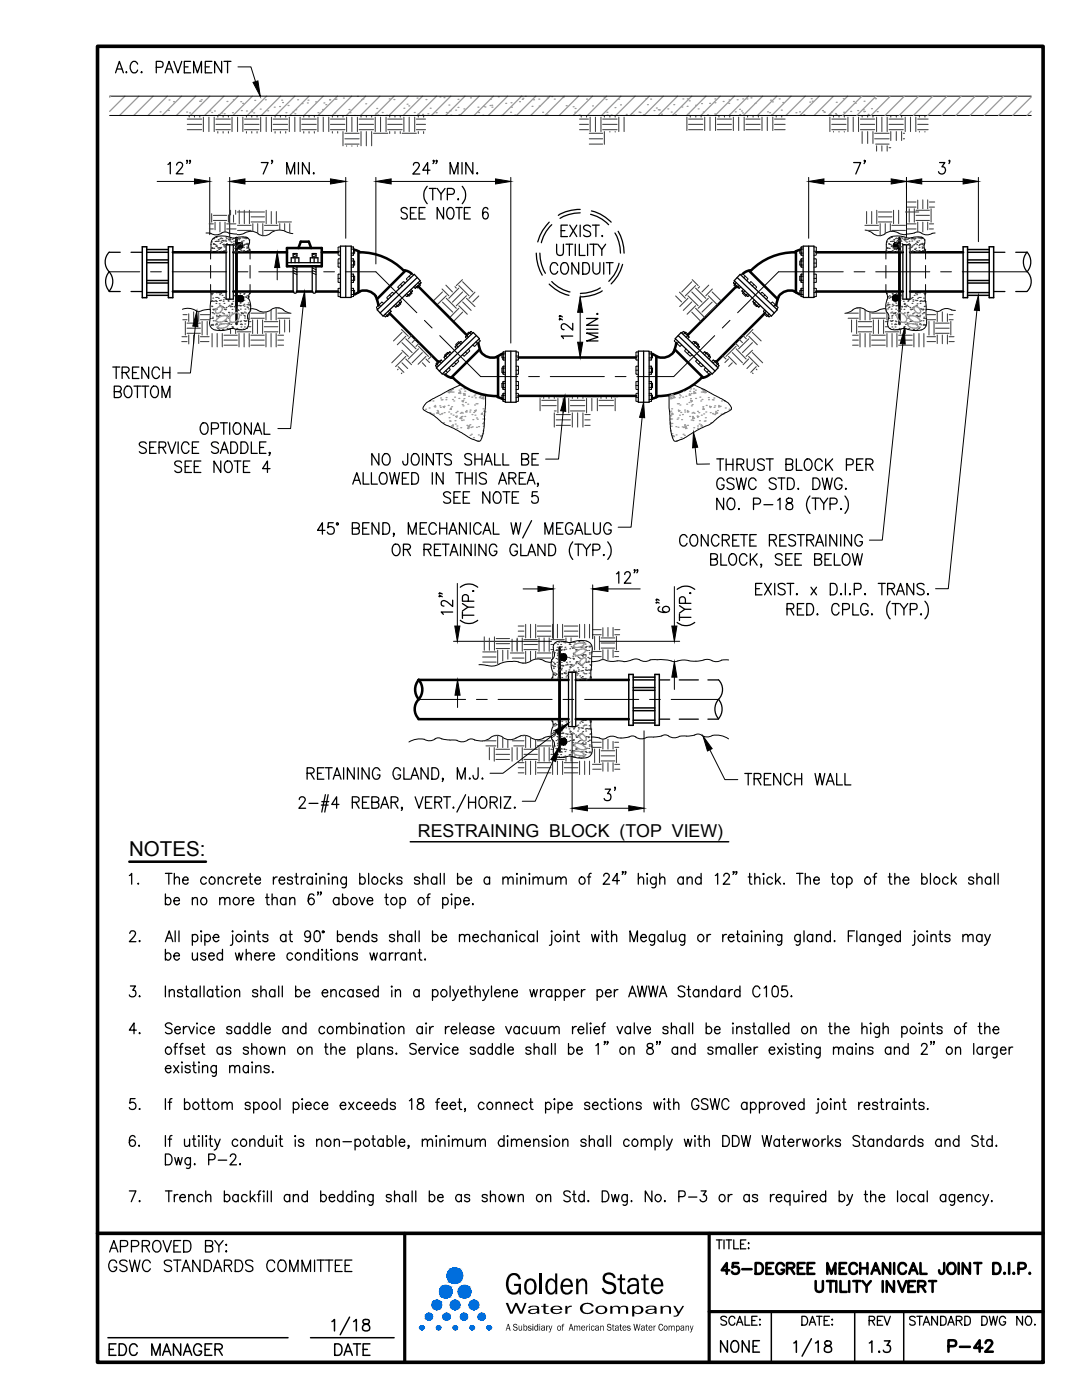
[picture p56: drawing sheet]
<svg xmlns="http://www.w3.org/2000/svg" width="216mm" height="279mm" viewBox="0 0 216 279" stroke-linecap="round" stroke-linejoin="round" font-family="sans-serif">
<defs><g id="words">
<text font-size="7.1" x="100.7" y="258.3">GoldenState</text>
<g font-size="5.7">
<text x="108.7" y="56.1">CONDUIT</text>
<text x="121.7" y="117.5">12&quot;</text>
<text x="147.5" y="158">TRENCH WALL</text>
<text x="20.8" y="251.2">APPROVED BY:</text>
<text x="20.5" y="255.1">GSWC STANDARDS COMMITTEE</text>
<text x="172.2" y="271.3">1.3</text>
</g>
<g font-size="5.3">
<text x="20.5" y="271.6">EDC MANAGER DATE</text>
<text x="142.5" y="270.9">NONE</text>
<text x="188" y="270.9">P-42</text>
</g>
<text font-size="4.9" x="172.2" y="265.6">REV</text>
<text font-size="4.1" x="25.8" y="170.9">NOTES:</text>
<text font-size="3.7" x="100.8" y="262.2">Water Company</text>
<text font-size="3.5" x="83.4" y="167">RESTRAINING BLOCK (TOP VIEW)</text>
<text font-size="2.3" x="100.9" y="265.6">A Subsidiary of American States Water Company</text>
</g></defs>
<!-- layer: HATCH-EARTH -->
<g fill="none" stroke="#404040" stroke-width=".21">
<path d="M115.6 25.9h1.8M115.6 24.8h1.8M115.6 23.8h1.8M116 23v.4M117 23v.4M117.6 28.8h2.7M117.6 27.7h2.7M117.6 26.6h2.7M117.8 23.4v2.9M118.8 23.4v2.9M119.9 23.4v2.9M120.3 25.9h2.8"/>
<path d="M120.3 24.8h2.8M120.3 23.8h2.8M120.6 23v.4M120.6 26.3v2.5M121.7 23v.4M121.7 26.3h.1M122.8 23v.4M122.8 26.3h.1M123.5 23.4v2.9M124.5 23.4v2.9M137.1 23.4v2.6M137.4 25.9h2.8"/>
<path d="M137.4 24.8h2.8M137.4 23.8h2.8M137.7 23v.4M138.8 23v.4M139.9 23v.4M140.6 23.4v2.6M141.7 23.4v2.6M142.8 23.4v2.6M143.1 25.9h2.9M143.1 24.8h2.9M143.1 23.8h2.9M143.5 23v.4"/>
<path d="M144.6 23v.4M145.6 23v.4M146.3 23.4v2.6M147.4 23.4v2.6M148.5 23.4v2.6M148.8 25.9h2.9M148.8 24.8h2.9M148.8 23.8h2.9M149.2 23v.4M150.3 23v.4M151.3 23v.4M152 23.4v2.6"/>
<path d="M153.1 23.4v2.6M154.2 23.4v2.6M154.5 25.9h2.2M154.5 24.8h2.2M154.5 23.8h2.2M154.9 23v.4M156 23v.4M165.6 23.4v2.9M166 25.9h2.8M166 24.8h2.8M166 23.8h2.8M166.3 23v.4"/>
<path d="M166.3 26.3h.1M167.4 23v.4M167.4 26.3h.1M168.5 23v.4M168.5 26.3h.1M169.2 23.4v2.9M170.3 23.4v2.9M171.3 23.4v2.9M171.7 25.9h2.8M171.7 24.8h2.8M171.7 23.8h2.8M172 23v.4"/>
<path d="M172 26.3v2.3M173.1 23v.4M173.1 26.3v2.3M174.2 23v.4M174.2 26.3v2.3M174.5 27.7h2.9M174.5 26.6h2.9M174.7 28.8h2.7M174.9 23.4v2.9M174.9 29.1v1.1M176 23.4v2.9M176 29.1v1.1"/>
<path d="M177 23.4v2.9M177 29.1v1.1M177.4 25.9h2.8M177.4 24.8h2.8M177.4 23.8h2.8M177.4 29.5h.3M177.7 23v.4M177.7 26.3v1.7M178.8 23v.4M178.8 26.3v1.7M179.9 23v.4M179.9 26.3v1.7"/>
<path d="M180.2 27.7h.3M180.2 26.6h.3M180.6 23.4v2.9M181.7 23.4v2.9M182.7 23.4v2.9M183.1 25.9h2.1M183.1 24.8h2.1M183.1 23.8h2.1M183.1 39.9v1.8M183.5 23v.4M183.5 26.3h.1M184.1 39.9v1.8"/>
<path d="M184.6 23v.4M184.6 26.3h.1M185.1 39.9v1.8M88.2 57.7l1.4 1.3M88.3 58.3l-1.8 1.7M89 56.9l1.3 1.4M89.1 59l-1.9 1.8M89.1 59.5l1.9 2M90.8 57.2l.2 .3M91.6 57.5l-2 2M91.6 57l2 2M92.3 55.8l-1.3 1.2"/>
<path d="M92.3 58.3l-2 2M92.3 56.2l2 2.1M93.1 59l-2.1 2M93.1 59.5l1.7 1.7M94.8 58.3l-1.2 1.2M95.5 59.1l-1.2 1.2M134.8 59.1l1.2 1.2M135.6 58.3l1.2 1.2M137.3 59l2 2M137.3 59.5l-1.7 1.7M138 58.3l2.1 2M138 56.2l-2 2.1"/>
<path d="M138.1 55.8l1.2 1.2M138.8 57.5l2 2M138.8 57l-2 2M139.6 57.2l-.3 .3M141.3 59l1.8 1.8M141.3 59.5l-2 2M141.4 56.9l-1.3 1.4M142.1 58.3l1.8 1.7M142.1 57.7l-1.3 1.3M180.9 45.7h1.9M181 44.7h1.8M181 41.3h1.8"/>
<path d="M181.1 40.3h1.7M181.4 41.7v2.6M182.4 41.7v2.6M182.8 42h2.6M182.8 43h2.6M182.8 44h2.6M183.1 44.3v2M184.1 44.3v2M185.1 44.3v1.6M185.4 44.7h.9M185.4 45.7h.9M185.4 40.3h1.1"/>
<path d="M185.4 41.3h1.1M185.8 41.7v2.6M36.3 68.2h1M36.3 67.2h1M36.5 63.8h.8M36.5 62.8h.8M37 64.1v2.8M37.3 66.5h2.7M37.3 65.5h2.7M37.3 64.5h2.7M37.7 62.6v1.5M37.7 66.9v1.7"/>
<path d="M38.6 62.2v1.9M38.6 66.9v1.7M39.7 62.2v1.9M39.7 66.9v1.7M40 63.8h1.8M40 62.8h1.9M40 68.2h1.7M40 67.2h1.7M40.3 64.1v2.8M41.3 64.1v2.8M79.4 73.7l-.1 .1M79.4 73.2l1.2 1.1"/>
<path d="M80.1 65.8l1.4 1.3M80.2 74.4l-.1 .2M80.2 70.4l-2 2M80.2 66.4l-1.7 1.6M80.2 69.9l1.3 1.2M80.2 68.4l2 2M80.2 72.4l1.2 1.1M81 71.1l-2.1 2.1M81 67.1l-1.7 1.7M81 67.6l2 2M81 71.6l1.1 1.2M82.1 66.9l-.6 .7"/>
<path d="M82.9 67.7l-.7 .7M83.5 69.6l-2 2M83.5 69.1l2 2M83.6 68.5l-.6 .6M84.3 70.4l-2.1 2M84.3 72.4l.6 .7M85 71.1l-1.6 1.6M85 71.6l.7 .8M86.2 71l-.7 .6M87.5 61.1l2.1 1.9M88.3 60.3l2 2M91.6 61.5l-1.8 1.8"/>
<path d="M91.6 61l1.6 1.7M92.3 62.3l-1.8 1.8M92.3 60.3l1.7 1.6M107.6 79.2h.5M107.8 79.5v2.5M108.1 79.9h2.9M108.5 79v.5M109.5 79v.5M110.6 79v.5M111 79.2h2.8M111.3 79.5v2.9M112.4 79.5v2.9"/>
<path d="M113.5 79.5v2.9M113.8 79.9h2.9M114.2 79v.5M115.3 79v.5M116.3 79v.5M116.7 79.2h2.8M117 79.5v2.9M118.1 79.5v2.5M119.2 79.5v2.5M119.5 79.9h2.9M119.9 79v.5M121 79v.5"/>
<path d="M122 79v.5M122.4 79.2h.9M122.8 79.5v2.5M138 62.3l1.8 1.8M138 60.3l-1.7 1.6M138.8 61.5l1.8 1.8M138.8 61l-1.7 1.7M142.1 60.3l-2 2M142.9 61.1l-2.1 1.9M144.2 71l.7 .6M145.4 71.1l1.5 1.6M145.4 71.6l-.8 .8"/>
<path d="M146.1 70.4l2.1 2M146.1 72.4l-.7 .7M146.7 68.5l.7 .6M146.9 69.6l2 2M146.9 69.1l-2 2M147.5 67.7l.7 .7M148.2 66.9l.7 .7M149.4 71.1l2 2.1M149.4 71.6l-1.1 1.2M149.4 67.1l1.7 1.7M149.4 67.6l-2 2M150.1 74.4l.2 .2"/>
<path d="M150.1 70.4l2.1 2M150.1 66.4l1.8 1.6M150.1 69.9l-1.2 1.2M150.1 68.4l-1.9 2M150.1 72.4l-1.1 1.1M150.2 65.8l-1.3 1.3M150.9 73.7l.1 .1M150.9 73.2l-1.1 1.1M184.9 63.8h1.8M184.9 62.8h1.8M185 68.2h1.7M185 67.2h1.7"/>
<path d="M185.4 64.1v2.8M186.4 64.1v2.8M186.7 66.5h2.7M186.7 65.5h2.7M186.7 64.5h2.7M187 62.2v1.9M187 66.9v1.7M188 62.2v1.9M188 66.9v1.7M189 62.6v1.5M189 66.9v1.7M189.4 63.8h.8"/>
<path d="M189.4 62.8h.7M189.4 68.2h1M189.4 67.2h1M189.7 64.1v2.8M108.1 81h2.9M110.6 82h.4M110.6 82.4v2.8M111 84.9h2.8M111 83.8h2.8M111 82.7h2.8M113.8 82h2.9M113.8 81h2.9"/>
<path d="M114.2 82.4v2.8M115.3 82.4v2.8M116.3 82.4v2.8M116.7 84.9h1.1M116.7 83.8h1.1M116.7 82.7h1.1M119.5 81h2.9M96.3 131.1h2.7M96.3 130.1h2.7M96.3 132.1h2.7M96.6 127.1v2.7M97.6 127.4v2.4"/>
<path d="M98.7 127.1v2.7M99 127.4h2.7M99 128.5h2.7M99 129.4h2.7M99.3 129.8v2.6M100.3 129.8v2.1M101.3 129.8v1.7M101.8 130.3h2.7M102.2 127.6v2.4M102.2 131.3h2.3M103.2 127.4v2.6M103.4 124.9h1.1"/>
<path d="M103.4 126h1.1M103.4 127h1.1M104.2 127.3v2.7M104.2 132.3h.3M104.5 127.6h2.7M104.5 128.6h2.7M104.5 129.6h2.7M104.9 124.6v2.7M104.9 130v2.4M105.9 124.6v2.7M105.9 130v2M106.9 124.6v2.7"/>
<path d="M106.9 130v1.5M107.2 124.9h2.7M107.2 130.3h2.7M107.2 126h2.7M107.2 131.3h2.7M107.2 127h2.7M107.6 127.3v2.7M108.6 127.3v2.7M109.6 127.3v2.7M109.9 127.6h2.7M109.9 128.6h.6M109.9 129.6h.5"/>
<path d="M110.1 132h.1M110.1 132.8h.1M110.2 135.3h.1M110.3 124.6v2.7M110.3 130v1.5M110.4 132.2h.1M110.4 133.1h.1M110.4 132.9h.1M110.4 133.4h.1M110.4 134.6h.1M110.5 134.5h.1M110.6 134.3h.1"/>
<path d="M110.6 132.4h.1M110.6 130.3h.1M110.7 133h.1M110.7 132.6h.1M110.7 134.8h.1M110.8 128.3h.1M110.9 129.8h.1M110.9 134.5h.1M110.9 134.6h.1M110.9 131.4h.1M111 129.7h.1M111.1 132.2h.1"/>
<path d="M111.2 129.2h.1M111.2 130.4h.1M111.2 129.8h.1M111.2 130.7h.1M111.2 131.5h.1M111.2 128.6h.1M111.2 124.6v2.7M111.3 132.7h.1M111.3 134.5h.1M111.3 135.3h.1M111.3 130.9h.1M111.3 135.1h.1"/>
<path d="M111.3 133.9h.1M111.3 129.9h.1M111.3 133.1h.1M111.4 135.4h.1M111.4 131.3h.1M111.5 128.2h.1M111.5 132.9h.1M111.5 131.2h.1M111.6 133.7h.1M111.7 129h.1M111.8 131.3h.1M111.8 131.4h.1"/>
<path d="M111.8 133.6h.1M111.9 128.6h.1M111.9 129.2h.1M111.9 129.8h.1M111.9 131.4h.1M112 131h.1M112 133.7h.1M112 132.2h.1M112 128.1h.1M112 133.4h.1M112 132.9h.1M112 129.7h.1"/>
<path d="M112 132.8h.1M112 129.1h.1M112.1 134.5h.1M112.1 134.4h.1M112.1 135.2h.1M112.3 124.6v2.7M112.3 128h.1M112.3 132.9h.1M112.3 132.8h.1M112.4 131.9h.1M112.5 128.2h.1M112.5 129.7h.1"/>
<path d="M112.6 129.6h.1M112.6 134.3h.1M112.6 132h.1M112.6 134.4h.1M112.6 124.9h2.7M112.6 126h2.7M112.6 127h2.7M112.7 129.2h.1M112.7 128.3h.1M112.8 131.5h.1M112.8 134.5h.1M112.8 132.7h.1"/>
<path d="M112.9 133.9h.1M112.9 129.6h.1M112.9 135.1h.1M112.9 134.3h.1M112.9 127.3v.8M113 132.2h.1M113.1 134.8h.1M113.1 132.6h.1M113.2 132.7h.1M113.2 134.8h.1M113.4 131.2h.1M113.5 133.7h.1"/>
<path d="M113.6 128.5h.1M113.7 132.1h.1M113.7 133.3h.1M113.7 132.6h.1M113.7 129.5h.1M113.7 133.1h.1M113.7 131.4h.1M113.7 128.6h.1M113.8 133.2h.1M113.9 132.8h.1M113.9 129.1h.1M113.9 127.3v.9"/>
<path d="M114 132.6h.1M114.2 129.4h.1M114.2 132.9h.1M114.2 134.2h.1M114.3 131h.1M114.3 131.4h.1M114.3 129.2h.1M114.4 130.4h.1M114.4 128.2h.1M114.4 131.5h.1M114.4 133.7h.1M114.5 132.7h.1"/>
<path d="M114.5 130.6h.1M114.5 133.9h.1M114.5 129.3h.1M114.6 134.1h.1M114.6 128.3h.1M114.8 130.9h.1M114.8 132.5h.1M114.9 129.7h.1M114.9 134h.1M114.9 132.2h.1M115 134.2h.1M115 132.1h.1"/>
<path d="M115 129.8h.1M115 134.3h.1M115.1 134.7h.1M115.1 130.9h.1M115.1 135.6h.1M115.1 129.9h.1M115.2 129.7h.1M115.2 132.1h.1M115.2 130.9h.1M115.3 133.3h.1M115.3 134.5h.1M115.3 135.7h.1"/>
<path d="M115.3 132.4h.1M115.3 129.2h.1M115.4 134h.1M115.4 131.2h.1M115.4 133.7h.1M115.5 128h.1M115.6 132.5h.1M115.6 128.1h.1M115.6 131.4h.1M115.6 132.6h.1M115.6 124.6v2.7M115.7 134.9h.1"/>
<path d="M115.9 129.2h.1M115.9 132.8h.1M115.9 133.9h.1M115.9 127.9h.1M115.9 130.7h.1M115.9 135.2h.1M116 129.1h.1M116 135.5h.1M116.1 131.5h.1M116.1 132.6h.1M116.1 132.9h.1M116.1 133.8h.1"/>
<path d="M116.1 130.8h.1M116.2 135h.1M116.2 129.1h.1M116.2 133.9h.1M116.2 135.4h.1M116.2 131h.1M116.3 128.1h.1M116.3 133.2h.1M116.3 135.5h.1M116.4 134.3h.1M116.4 130.6h.1M116.4 130.7h.1"/>
<path d="M116.5 135.4h.1M116.5 128.3h.1M116.6 134.5h.1M116.7 124.6v2.7M116.7 129.1h.1M116.7 128.5h.1M116.7 130.7h.1M116.8 135.4h.1M116.8 129.7h.1M116.8 133.7h.1M116.8 132.1h.1M116.8 130.9h.1"/>
<path d="M116.8 129.3h.1M116.9 133.3h.1M116.9 134.5h.1M116.9 133.8h.1M117 135.7h.1M117 132.2h.1M117 129h.1M117 129.9h.1M117.1 133.8h.1M117.3 132.1h.1M117.3 131.2h.1M117.3 133.7h.1"/>
<path d="M117.4 132h.1M117.5 129.8h.1M117.5 129h.1M117.5 132.1h.1M117.5 129.1h.1M117.5 133.7h.1M117.5 131.4h.1M117.5 134.3h.1M117.6 130.3h.1M117.6 130.5h.1M117.6 131.5h.1M117.6 135.3h.1"/>
<path d="M117.6 124.6v2.7M117.7 132.6h.1M117.7 133.8h.1M117.8 135h.1M117.8 129.1h.1M117.8 132.8h.1M117.8 128.9h.1M117.8 135.2h.1M117.9 133.7h.1M118 130.3h.1M96.6 147.8h2.4M97 148.9h2"/>
<path d="M97.6 149.2v2.4M98.6 149.2v2.7M98.7 146.8h.3M99 151.6h2.7M99 150.6h2.7M99 149.5h2.7M99.3 146.8v2.4M100.3 147.2v2M101.3 147.6v1.6M102.2 149.2v2.7M102.2 147.8h2.3M102.5 148.9h2"/>
<path d="M103.2 149.2v2.4M103.4 154.2h1.1M103.4 153.2h1.1M103.4 152.2h1.1M104.2 146.8h.3M104.2 149.2v2.7M104.5 151.6h2.7M104.5 150.6h2.7M104.5 149.5h2.7M104.9 146.8v2.4M104.9 151.9v2.7M105.9 147.2v2"/>
<path d="M105.9 151.9v2.7M106.9 147.6v1.6M106.9 151.9v2.7M107.2 154.2h2.7M107.2 148.9h2.7M107.2 153.2h2.7M107.2 147.8h2.7M107.2 152.2h2.7M107.6 149.2v2.7M108.6 149.2v2.7M109.6 149.2v2.7M109.9 151.6h2.7"/>
<path d="M109.9 150.6h.6M109.9 149.5h.5M110.1 147.2h.1M110.1 146.4h.1M110.2 143.9h.1M110.3 147.7v1.5M110.3 151.9v2.7M110.4 147h.1M110.4 146.1h.1M110.4 146.2h.1M110.4 145.8h.1M110.4 144.5h.1"/>
<path d="M110.5 144.6h.1M110.6 144.9h.1M110.6 146.7h.1M110.6 148.9h.1M110.7 146.1h.1M110.7 146.6h.1M110.7 144.4h.1M110.8 150.9h.1M110.9 149.4h.1M110.9 144.7h.1M110.9 144.6h.1M110.9 147.8h.1"/>
<path d="M111 149.5h.1M111.1 147h.1M111.2 150h.1M111.2 148.8h.1M111.2 149.4h.1M111.2 148.4h.1M111.2 147.6h.1M111.2 150.6h.1M111.2 151.9v2.7M111.3 146.4h.1M111.3 144.6h.1M111.3 143.9h.1"/>
<path d="M111.3 148.3h.1M111.3 144.1h.1M111.3 145.3h.1M111.3 149.3h.1M111.3 146.1h.1M111.3 147.2h.1M111.4 143.8h.1M111.4 147.8h.1M111.5 151h.1M111.5 146.3h.1M111.5 148h.1M111.6 145.5h.1"/>
<path d="M111.7 150.1h.1M111.8 147.9h.1M111.8 147.8h.1M111.8 145.6h.1M111.9 150.6h.1M111.9 150h.1M111.9 149.4h.1M111.9 147.8h.1M112 148.2h.1M112 145.5h.1M112 147h.1M112 151.1h.1"/>
<path d="M112 145.9h.1M112 146.3h.1M112 149.5h.1M112 146.4h.1M112 150.1h.1M112.1 144.7h.1M112.1 144.8h.1M112.1 143.9h.1M112.3 151.9v2.7M112.3 151.1h.1M112.3 146.3h.1M112.3 146.4h.1"/>
<path d="M112.5 151.1h.1M112.5 149.5h.1M112.6 149.6h.1M112.6 144.9h.1M112.6 147.2h.1M112.6 144.8h.1M112.6 154.2h2.7M112.6 153.2h2.7M112.6 152.2h2.7M112.7 150h.1M112.7 150.9h.1M112.8 147.6h.1"/>
<path d="M112.8 144.7h.1M112.8 146.4h.1M112.9 145.3h.1M112.9 149.6h.1M112.9 144.1h.1M112.9 144.8h.1M112.9 151.1v.8M113 147h.1M113.1 144.4h.1M113.1 146.6h.1M113.2 146.5h.1M113.2 144.3h.1"/>
<path d="M113.4 148h.1M113.5 145.5h.1M113.6 150.6h.1M113.7 147.1h.1M113.7 145.9h.1M113.7 146.5h.1M113.7 149.7h.1M113.7 146.1h.1M113.7 147.8h.1M113.7 150.6h.1M113.8 146h.1M113.9 146.4h.1"/>
<path d="M113.9 150.1h.1M113.9 150.9v1M114 146.6h.1M114.2 149.8h.1M114.2 146.3h.1M114.2 145h.1M114.3 148.2h.1M114.3 147.8h.1M114.3 150h.1M114.4 148.8h.1M114.4 151.1h.1M114.4 147.6h.1"/>
<path d="M114.4 145.5h.1M114.4 147.7h.1M114.5 146.4h.1M114.5 148.6h.1M114.5 145.3h.1M114.5 149.8h.1M114.6 145.1h.1M114.6 150.9h.1M114.8 148.3h.1M114.8 146.7h.1M114.9 149.5h.1M114.9 147h.1"/>
<path d="M115 145h.1M115 147.2h.1M115 149.4h.1M115 144.8h.1M115.1 148.3h.1M115.1 143.6h.1M115.1 149.3h.1M115.2 149.5h.1M115.2 147.1h.1M115.2 148.3h.1M115.3 145.9h.1M115.3 144.7h.1"/>
<path d="M115.3 143.5h.1M115.3 146.8h.1M115.3 150h.1M115.4 145.2h.1M115.4 148h.1M115.4 145.5h.1M115.5 151.2h.1M115.6 146.7h.1M115.6 151.1h.1M115.6 147.8h.1M115.6 146.5h.1M115.6 151.9v2.7"/>
<path d="M115.7 144.3h.1M115.9 150h.1M115.9 146.4h.1M115.9 145.3h.1M115.9 151.3h.1M115.9 148.4h.1M115.9 143.9h.1M116 150.1h.1M116 143.7h.1M116.1 147.7h.1M116.1 146.5h.1M116.1 146.3h.1"/>
<path d="M116.1 145.3h.1M116.1 148.4h.1M116.2 144.2h.1M116.2 150h.1M116.2 145.3h.1M116.2 143.8h.1M116.2 148.3h.1M116.3 151.1h.1M116.3 146h.1M116.3 143.7h.1M116.4 144.9h.1M116.4 148.6h.1"/>
<path d="M116.4 148.5h.1M116.5 143.7h.1M116.5 150.9h.1M116.6 144.7h.1M116.7 151.9v2.7M116.7 150h.1M116.7 150.6h.1M116.7 148.5h.1M116.8 143.8h.1M116.8 149.5h.1M116.8 145.5h.1M116.8 147.1h.1"/>
<path d="M116.8 148.3h.1M116.8 150h.1M116.9 145.9h.1M116.9 144.7h.1M116.9 145.4h.1M117 143.5h.1M117 147h.1M117 150.2h.1M117 149.3h.1M117.1 145.4h.1M117.3 147h.1M117.3 148h.1"/>
<path d="M117.3 145.5h.1M117.4 147.2h.1M117.5 149.4h.1M117.5 150.2h.1M117.5 147.1h.1M117.5 150.1h.1M117.5 145.5h.1M117.5 147.8h.1M117.5 144.8h.1M117.6 148.9h.1M117.6 148.6h.1M117.6 147.7h.1"/>
<path d="M117.6 143.9h.1M117.6 151.9v2.7M117.7 146.5h.1M117.7 145.3h.1M117.8 144.2h.1M117.8 150.1h.1M117.8 146.4h.1M117.8 150.3h.1M117.8 143.9h.1M117.9 145.5h.1M118 148.9h.1M118.1 149.2h1.9"/>
<path d="M118.1 148.1h1.9M118.2 152.5h1.8M118.3 153.5h1.7M118.6 149.5v2.7M119.6 149.5v2.7M120 151.9h2.7M120 150.8h2.7M120 149.8h2.7M120.3 147.5v2M120.3 152.2v1.7M121.3 147.5v2M121.3 152.2v1.7"/>
<path d="M122.3 148v1.5M122.3 152.2v1.7M122.7 149.2h.8M122.7 148.1h.7M122.7 153.5h1M122.7 152.5h.9M123 149.5v2.7"/>
</g>
<!-- layer: 1A_EARTH -->
<g fill="none" stroke="#404040" stroke-width=".21">
<path d="M37.4 25.9h2.8M37.4 24.8h2.8M37.4 23.8h2.8M37.7 23v.4M38.8 23v.4M39.9 23v.4M40.6 23.4v2.9M41.7 23.4v2.9M42.7 23.4v2.9M43.1 25.9h2.9M43.1 24.8h2.9M43.1 23.8h2.9"/>
<path d="M43.5 23v.4M43.5 26.3v.3M44.5 23v.4M44.5 26.3v.3M45.6 23v.4M45.6 26.3v.3M46.3 23.4v2.9M47.4 23.4v2.9M48.5 23.4v2.9M48.8 25.9h2.9M48.8 24.8h2.9M48.8 23.8h2.9"/>
<path d="M49.2 23v.4M49.2 26.3v.3M50.2 23v.4M50.2 26.3v.3M51.3 23v.4M51.3 26.3v.3M52 23.4v2.9M53.1 23.4v2.9M54.2 23.4v2.9M54.5 25.9h2.9M54.5 24.8h2.9M54.5 23.8h2.9"/>
<path d="M54.9 23v.4M54.9 26.3v.3M56 23v.4M56 26.3v.3M57 23v.4M57 26.3v.3M57.7 23.4v2.9M58.8 23.4v2.9M59.9 23.4v2.9M60.2 25.9h2.9M60.2 24.8h2.9M60.2 23.8h2.9"/>
<path d="M60.6 23v.4M60.6 26.3v.3M61.7 23v.4M61.7 26.3v.3M62.7 23v.4M62.7 26.3v.3M63.4 23.4v2.9M64.5 23.4v2.9M65.6 23.4v2.9M65.9 25.9h2.9M65.9 24.8h2.9M65.9 23.8h2.9"/>
<path d="M66.3 23v.4M66.3 26.3v.3M67.4 23v.4M67.4 26.3v.3M68.4 23v.4M68.4 26.3v2.8M68.8 28.8h2.9M68.8 27.7h2.9M68.8 26.6h2.9M69.2 23.4v2.9M69.2 29.1v.1M70.2 23.4v2.9"/>
<path d="M70.2 29.1v.1M71.3 23.4v2.9M71.3 29.1v.1M71.7 25.9h2.8M71.7 24.8h2.8M71.7 23.8h2.8M72 23v.4M72 26.3v2.8M73.1 23v.4M73.1 26.3v2.8M74.2 23v.4M74.2 26.3v2.8"/>
<path d="M74.5 26.6h2.9M74.9 23.4v2.9M75.9 23.4v2.9M77 23.4v2.9M77.4 25.9h2.8M77.4 24.8h2.8M77.4 23.8h2.8M77.8 23v.4M77.8 26.3v.3M78.8 23v.4M78.8 26.3v.3M79.9 23v.4"/>
<path d="M79.9 26.3v.3M80.2 26.6h2.9M80.6 23.4v2.9M81.6 23.4v2.9M82.7 23.4v2.9M83.1 25.9h1.8M83.1 24.8h1.8M83.1 23.8h1.8M83.5 23v.4M83.5 26.3v.3M84.5 23v.4M84.5 26.3v.3"/>
<path d="M41.7 44.7h.9M41.8 45.7h.8M42.1 50.1h.1M42.1 58.6h.1M42.1 50.2h.1M42.2 48.3h.1M42.2 58.8h.1M42.2 42.6v1.7M42.3 49.6h.1M42.3 49.4h.1M42.4 58.6h.1M42.4 59.5h.1"/>
<path d="M42.5 47.6h.1M42.5 48.7h.1M42.6 48.6h.1M42.6 43h2.6M42.6 44h2.6M42.6 49.6h.1M42.6 48.8h.1M42.7 49.5h.1M42.7 47.6h.1M42.9 48.8h.1M42.9 48.2h.1M42.9 44.3v1.6"/>
<path d="M43 58.2h.1M43 59.4h.1M43 47.3h.1M43.1 49h.1M43.1 49.2h.1M43.1 47.4h.1M43.2 58.4h.1M43.2 48.1h.1M43.2 48.2h.1M43.2 49.1h.1M43.3 50.1h.1M43.3 59.4h.1"/>
<path d="M43.4 49.5h.1M43.5 48.1h.1M43.5 58.4h.1M43.5 50.2h.1M43.5 47.8h.1M43.6 59.5h.1M43.6 48.1h.1M43.6 49.7h.1M43.6 58.3h.1M43.6 49.4h.1M43.7 49.8h.1M43.8 60h.1"/>
<path d="M43.8 58.5h.1M43.8 58.8h.1M43.8 49.4h.1M43.9 47.6h.1M43.9 48.6h.1M43.9 44.3v2M43.9 49.6h.1M44 58.3h.1M44.1 59.9h.1M44.1 58.6h.1M44.1 49.4h.1M44.1 47.5h.1"/>
<path d="M44.1 48.3h.1M44.1 50.1h.1M44.2 48.4h.1M44.3 48h.1M44.3 47.6h.1M44.3 58.9h.1M44.4 48.8h.1M44.5 48h.1M44.6 59.8h.1M44.6 48.1h.1M44.6 58.2h.1M44.6 49.1h.1"/>
<path d="M44.6 50.1h.1M44.6 48.7h.1M44.6 59.4h.1M44.7 48.9h.1M44.7 49.3h.1M44.8 58.2h.1M44.9 50.1h.1M44.9 59.5h.1M44.9 44.3v2M44.9 47.9h.1M45 49.2h.1M45 59.6h.1"/>
<path d="M45 48.1h.1M45.1 50.2h.1M45.1 47.3h.1M45.2 47.6h.1M45.2 48.6h.1M45.2 44.7h1.9M45.2 45.7h1.9M45.4 59.7h.1M45.5 60h.1M45.6 47.8h.1M45.6 42.9v1.4M45.6 47.9h.1"/>
<path d="M45.6 47.5h.1M45.7 59.7h.1M45.7 47.9h.1M45.8 47.6h.1M45.9 48.1h.1M45.9 47.8h.1M46 42v.9M46 48.8h.1M46.1 48.3h.1M46.3 47.8h.1M46.6 47.6h.1M46.6 48.6h.1"/>
<path d="M46.6 49.5h.1M46.6 48.1h.1M46.6 42.9v1.4M46.6 48.8h.1M46.7 50.2h.1M46.7 48.9h.1M46.8 59h.1M46.8 49h.1M46.8 50.3h.1M46.8 59.1h.1M47 47.7h.1M47 49.4h.1"/>
<path d="M47 42v.8M47.1 58.7h.1M47.1 59.5h.1M47.1 59.9h.1M47.2 59.4h.1M47.2 48.1h.1M47.2 49.2h.1M47.2 49.1h.1M47.2 50.1h.1M47.2 50.3h.1M47.2 47.5h.1M47.3 47.6h.1"/>
<path d="M47.4 59.5h.1M47.4 42.3h5.4M47.4 59.6h.1M47.4 45h2.7M47.4 46h2.7M47.4 48.9h.1M47.4 47.6h.1M47.6 48.8h.1M47.7 47.6h.1M47.7 47.9h.1M47.7 49.7h.1M47.7 42v2.6"/>
<path d="M47.8 49.8h.1M47.9 59.4h.1M47.9 58.6h.1M47.9 47.6h.1M47.9 59.3h.1M47.9 48.6h.1M47.9 49.5h.1M47.9 50.2h.1M48 50.1h.1M48.1 48.8h.1M48.2 48.3h.1M48.2 50.1h.1"/>
<path d="M48.2 48.1h.1M48.2 50.2h.1M48.2 48.4h.1M48.4 47.5h.1M48.5 48.1h.1M48.6 58.4h.1M48.6 49h.1M48.6 49.4h.1M48.6 58.7h.1M48.6 50h.1M48.6 47.5h.1M48.6 50.1h.1"/>
<path d="M48.7 59.9h.1M48.7 59.3h.1M48.7 58.6h.1M48.7 48.8h.1M48.8 42v2.6M48.8 47.5h.1M48.8 48.7h.1M49 59.2h.1M49 47.6h.1M49.1 47.4h.1M49.1 59.4h.1M49.1 48.7h.1"/>
<path d="M49.2 47.6h.1M49.2 47.4h.1M49.2 48.6h.1M49.2 49.5h.1M49.2 48.8h.1M49.2 49.3h.1M49.3 59h.1M49.3 50h.1M49.3 49.4h.1M49.3 59.5h.1M49.4 48.9h.1M49.5 59.3h.1"/>
<path d="M49.5 59.2h.1M49.5 48.7h.1M49.6 50h.1M49.6 50.1h.1M49.7 47.9h.1M49.7 49.8h.1M49.8 58.6h.1M49.8 42v2.6M49.8 50.2h.1M50.1 43.3h2.7M50.1 44.3h2.7M50.4 44.6v1.6"/>
<path d="M51.4 44.6v2M52.4 44.6v2.4M52.8 45h2.7M52.8 46h2.3M52.8 47h.3M53.1 42v2.6M54.1 42.2v2.4M55.1 42.2v2.4M55.5 44.3h2.7M55.8 44.6v1.3M56.8 44.6v1.5M57.8 44.6v1.9"/>
<path d="M172.6 45h2.7M172.9 42.2v2.4M173 46h2.3M173.9 42.2v2.4M174.9 47h.4M174.9 42v2.6M175.3 42.3h2.7M175.3 43.3h2.7M175.3 44.3h2.7M175.6 44.6v2.4M176.6 44.6v2M176.8 50.1h.1"/>
<path d="M176.9 58.6h.1M176.9 50.2h.1M176.9 48.3h.1M177 49.6h.1M177 49.4h.1M177.2 59.2h.1M177.2 59.3h.1M177.3 47.6h.1M177.3 48.6h.1M177.3 48.7h.1M177.4 59.5h.1M177.4 49.6h.1"/>
<path d="M177.4 48.8h.1M177.4 59h.1M177.4 49.5h.1M177.4 47.6h.1M177.6 59.4h.1M177.6 48.8h.1M177.7 59.2h.1M177.7 48.2h.1M177.7 44.6v1.6M177.8 47.3h.1M177.8 49h.1M177.8 49.2h.1"/>
<path d="M177.9 47.4h.1M177.9 48.2h.1M178 48.1h.1M178 49.1h.1M178 45h2.7M178 46h2.7M178 59.3h.1M178 58.6h.1M178 50.1h.1M178 59.9h.1M178.1 58.7h.1M178.1 58.4h.1"/>
<path d="M178.1 49.5h.1M178.2 48.1h.1M178.3 50.2h.1M178.3 42v2.6M178.3 48.1h.1M178.3 47.8h.1M178.3 49.7h.1M178.4 49.4h.1M178.4 49.8h.1M178.6 47.6h.1M178.6 49.4h.1M178.7 48.6h.1"/>
<path d="M178.7 49.6h.1M178.8 59.3h.1M178.8 59.4h.1M178.8 58.6h.1M178.8 49.4h.1M178.8 47.5h.1M178.8 48.3h.1M178.9 50.1h.1M178.9 48.4h.1M179 48h.1M179 47.6h.1M179.2 48.8h.1"/>
<path d="M179.3 59.5h.1M179.3 48h.1M179.3 59.6h.1M179.3 48.1h.1M179.3 42v2.6M179.4 49.1h.1M179.4 48.7h.1M179.4 50.1h.1M179.4 48.9h.1M179.5 49.3h.1M179.5 59.4h.1M179.6 59.9h.1"/>
<path d="M179.6 50.1h.1M179.6 58.7h.1M179.6 59.5h.1M179.7 47.9h.1M179.7 49.2h.1M179.8 48.1h.1M179.8 59.1h.1M179.9 50.2h.1M179.9 47.3h.1M179.9 59h.1M179.9 47.6h.1M179.9 48.6h.1"/>
<path d="M180.4 47.9h.1M180.4 47.5h.1M180.4 47.8h.1M180.5 47.9h.1M180.6 48.1h.1M180.6 47.6h.1M180.7 47.8h.1M180.7 42.3h2.6M180.8 48.8h.1M180.9 48.3h.1M181 59.7h.1M181 47.8h.1"/>
<path d="M181.2 60h.1M181.3 59.7h.1M181.3 47.6h.1M181.3 48.6h.1M181.3 49.5h.1M181.4 48.1h.1M181.4 48.8h.1M181.4 50.2h.1M181.5 48.9h.1M181.5 49h.1M181.6 50.3h.1M181.7 59.6h.1"/>
<path d="M181.8 47.7h.1M181.8 49.4h.1M181.8 59.5h.1M181.8 58.2h.1M181.9 48.1h.1M181.9 49.2h.1M182 49.1h.1M182 47.5h.1M182 59.4h.1M182 50.1h.1M182 47.6h.1M182 50.3h.1"/>
<path d="M182.1 58.2h.1M182.1 59.8h.1M182.2 47.6h.1M182.2 48.9h.1M182.4 58.9h.1M182.4 48.8h.1M182.4 47.9h.1M182.4 47.6h.1M182.4 49.7h.1M182.5 49.8h.1M182.6 59.9h.1M182.6 47.6h.1"/>
<path d="M182.7 58.6h.1M182.7 48.6h.1M182.7 58.3h.1M182.7 49.5h.1M182.7 50.2h.1M182.8 50.1h.1M182.9 58.8h.1M182.9 48.8h.1M182.9 48.3h.1M183 60h.1M183 58.5h.1M183 50.1h.1"/>
<path d="M183 48.1h.1M183 50.2h.1M183 58.3h.1M183 48.4h.1M183.1 59.5h.1M183.1 47.5h.1M183.2 58.4h.1M183.3 59.4h.1M183.3 48.1h.1M183.3 49h.1M183.4 50h.1M183.4 47.5h.1"/>
<path d="M183.4 50.1h.1M183.4 49.4h.1M183.5 48.8h.1M183.5 58.4h.1M183.5 47.5h.1M183.6 48.7h.1M183.6 59.4h.1M183.7 58.2h.1M183.8 47.6h.1M183.8 47.4h.1M183.8 48.7h.1M183.9 47.6h.1"/>
<path d="M183.9 47.4h.1M184 48.6h.1M184 48.8h.1M184 49.3h.1M184 49.5h.1M184.1 50h.1M184.1 49.4h.1M184.2 48.9h.1M184.3 59.5h.1M184.3 48.7h.1M184.3 50h.1M184.3 58.6h.1"/>
<path d="M184.4 50.1h.1M184.4 47.9h.1M184.5 58.8h.1M184.5 49.8h.1M184.6 58.6h.1M184.6 50.2h.1M42 63.6h.1M42.1 60.2h.1M42.1 65h.1M42.2 61.1h.1M42.2 64.8h.1M42.2 60h.1"/>
<path d="M42.3 61.2h.1M42.3 62.4h.1M42.3 66.6v2.6M42.4 63.6h.1M42.4 64.7h.1M42.4 60.1h.1M42.4 63.3h.1M42.4 64.9h.1M42.4 62.5h.1M42.4 61.7h.1M42.5 64h.1M42.6 61.9h.1"/>
<path d="M42.6 60.1h.1M42.7 61.7h.1M42.7 62.6h.1M42.9 60h.1M42.9 64h.1M43 64.8h.1M43 61.7h.1M43 60h.1M43.1 60.6h.1M43.1 61.7h.1M43.1 64.6h.1M43.2 62.9h.1"/>
<path d="M43.2 64.1h.1M43.2 60.2h.1M43.2 63.2h.1M43.3 65.3h.1M43.3 64.7h.1M43.3 66.6v2.6M43.4 65.5h.1M43.5 63.2h.1M43.6 63.2h.1M43.7 65.7h.1M43.7 60.6h.1M43.7 62.9h.1"/>
<path d="M43.8 64.7h.1M43.8 61.2h.1M43.8 60.9h.1M43.8 63h.1M43.9 62.4h.1M44 64.7h.1M44 65.9h.1M44.1 63.1h.1M44.1 64.7h.1M44.1 61.1h.1M44.3 61.2h.1M44.4 62.5h.1"/>
<path d="M44.4 66.6v2.6M44.4 65.8h.1M44.4 61.3h.1M44.5 60.1h.1M44.5 65.8h.1M44.6 64.6h.1M44.6 62.6h.1M44.6 61.4h.1M44.7 60.6h.1M44.7 68.9h2.7M44.7 67.9h2.7M44.7 66.9h2.7"/>
<path d="M44.7 61.7h.1M44.8 62.9h.1M44.8 64.1h.1M44.8 64h.1M44.9 63h.1M44.9 61.8h.1M45 64.1h.1M45 61.7h.1M45.1 61.4h.1M45.1 64.1h.1M45.2 62.9h.1M45.3 65.5h.1"/>
<path d="M45.5 64.5h.1M45.5 61.1h.1M45.5 63.2h.1M45.5 60.1h.1M45.6 62.3h.1M45.6 65.7h.1M45.6 62.4h.1M45.6 63.5h.1M45.6 64.7h.1M45.7 62.9h.1M45.7 62.5h.1M45.7 64.4h.1"/>
<path d="M45.7 60.9h.1M46 61.2h.1M46 61.1h.1M46 65.6v1M46 64.7h.1M46.2 60.7h.1M46.3 60.6h.1M46.3 64.4h.1M46.3 62.5h.1M46.3 60.8h.1M46.3 65.2h.1M46.3 61.7h.1"/>
<path d="M46.3 61.2h.1M46.3 65.3h.1M46.4 65.3h.1M46.5 60.1h.1M46.5 62.6h.1M46.8 61.1h.1M46.8 61.3h.1M46.9 61.7h.1M47 65.8v.8M47.1 64.3h.1M47.1 61.1h.1M47.2 62.3h.1"/>
<path d="M47.2 64.7h.1M47.2 65.5h.1M47.4 66.2h2.7M47.4 64.2h.1M47.4 61.8h.1M47.5 64.1h.1M47.5 65.7h.1M47.5 61.9h.1M47.6 61h.1M47.7 65.8h.1M47.7 60.9h.1M47.7 66.6v2.6"/>
<path d="M47.9 60.5h.1M47.9 64.2h.1M47.9 61.7h.1M47.9 61h.1M47.9 61.1h.1M47.9 64.7h.1M48 62.9h.1M48 65.8h.1M48 60.1h.1M48 64.1h.1M48.1 65.2h.1M48.1 62.4h.1"/>
<path d="M48.1 64.7h.1M48.1 60.3h.1M48.2 62.5h.1M48.2 64.8h.1M48.4 60.1h.1M48.4 62.6h.1M48.5 60.9h.1M48.5 62.5h.1M48.5 65.7h.1M48.7 64h.1M48.7 60.7h.1M48.7 63h.1"/>
<path d="M48.7 61.1h.1M48.7 66.6v2.6M48.8 62.3h.1M48.8 64.1h.1M48.8 65.2h.1M48.8 63.5h.1M48.8 63.1h.1M48.8 64.7h.1M48.9 61.7h.1M48.9 64.1h.1M49 62.5h.1M49.1 64h.1"/>
<path d="M49.2 65.5h.1M49.3 60.8h.1M49.3 61.3h.1M49.3 63.6h.1M49.4 61.4h.1M49.5 65.2h.6M49.5 60.5h.1M49.6 61.7h.1M49.6 64.2h.5M49.6 60.8h.1M49.6 60.9h.1M49.7 62.3v1.6"/>
<path d="M49.7 66.6v2.6M49.9 61.1h.1M49.9 61.9h.1M50.1 68.9h2.6M50.1 63.5h2.6M50.1 67.9h2.6M50.1 62.5h2.6M50.1 66.9h2.6M50.4 63.9v2.7M51.4 63.9v2.7M52.4 63.9v2.7M52.7 66.2h2.7"/>
<path d="M52.7 65.2h2.7M52.7 64.2h2.7M53.1 62.3v1.6M53.1 66.6v2.6M54.1 61.9v2M54.1 66.6v2.6M55.1 61.4v2.5M55.1 66.6v2.6M55.4 68.9h1.2M55.4 63.5h2.4M55.4 67.9h1.2M55.4 62.5h2.4"/>
<path d="M55.4 66.9h1.2M55.4 61.5h.3M55.8 63.9v2.7M56.8 63.9v2.4M57.8 63.9v2.4M168.9 62.5h2.4M169.2 63.5h2.1M169.9 63.9v2.4M170.1 68.9h1.2M170.1 67.9h1.2M170.1 66.9h1.2M170.9 61.5h.4"/>
<path d="M170.9 63.9v2.7M171.3 66.2h2.6M171.3 65.2h2.6M171.3 64.2h2.6M171.6 61.4v2.5M171.6 66.6v2.6M172.6 61.9v2M172.6 66.6v2.6M173.6 62.3v1.6M173.6 66.6v2.6M173.9 68.9h2.7M173.9 63.5h2.7"/>
<path d="M173.9 67.9h2.7M173.9 62.5h2.7M173.9 66.9h2.7M174.3 63.9v2.7M175.3 63.9v2.7M176.3 63.9v2.7M176.6 66.2h2.7M176.6 65.2h.6M176.6 64.2h.6M176.8 61.9h.1M176.9 61.1h.1M177 62.3v1.6"/>
<path d="M177 66.6v2.6M177.1 61.7h.1M177.1 60.8h.1M177.1 60.9h.1M177.2 60.5h.1M177.3 61.4h.1M177.4 63.6h.1M177.4 60.8h.1M177.4 61.3h.1M177.5 65.5h.1M177.6 64h.1M177.7 62.5h.1"/>
<path d="M177.8 64.1h.1M177.8 61.7h.1M177.9 64.7h.1M177.9 63.5h.1M177.9 63.1h.1M178 62.3h.1M178 64.1h.1M178 65.2h.1M178 61.1h.1M178 63h.1M178 66.6v2.6M178 64h.1"/>
<path d="M178 60.7h.1M178.2 62.5h.1M178.2 65.7h.1M178.3 60.9h.1M178.3 62.6h.1M178.3 60.1h.1M178.5 62.5h.1M178.5 64.8h.1M178.6 65.2h.1M178.6 60.3h.1M178.6 64.7h.1M178.6 64.1h.1"/>
<path d="M178.6 62.4h.1M178.7 62.9h.1M178.7 60.1h.1M178.7 61.7h.1M178.7 65.8h.1M178.8 60.5h.1M178.8 61h.1M178.8 64.2h.1M178.8 61.1h.1M178.8 64.7h.1M179 66.6v2.6M179 65.8h.1"/>
<path d="M179 60.9h.1M179.1 61h.1M179.1 61.9h.1M179.2 65.7h.1M179.2 64.1h.1M179.3 64.2h.1M179.3 61.8h.1M179.3 68.9h2.7M179.3 67.9h2.7M179.3 66.9h2.7M179.4 64.7h.1M179.4 65.5h.1"/>
<path d="M179.5 62.3h.1M179.6 61.1h.1M179.6 64.3h.1M179.6 65.8v.8M179.7 61.7h.1M179.9 61.1h.1M179.9 61.3h.1M180.2 62.6h.1M180.2 60.1h.1M180.3 65.3h.1M180.4 61.7h.1M180.4 60.6h.1"/>
<path d="M180.4 61.2h.1M180.4 64.4h.1M180.4 60.8h.1M180.5 62.5h.1M180.5 65.2h.1M180.5 60.7h.1M180.7 61.1h.1M180.7 64.7h.1M180.7 65.6v1M180.7 61.2h.1M180.9 64.4h.1M180.9 60.9h.1"/>
<path d="M181 62.9h.1M181 62.5h.1M181 64.7h.1M181.1 63.5h.1M181.1 65.7h.1M181.1 62.3h.1M181.1 60.1h.1M181.1 62.4h.1M181.2 61.1h.1M181.2 63.2h.1M181.3 64.5h.1M181.3 65.5h.1"/>
<path d="M181.5 62.9h.1M181.6 61.4h.1M181.6 64.1h.1M181.6 61.7h.1M181.7 61.8h.1M181.7 64.1h.1M181.8 63h.1M181.8 64h.1M181.9 64.1h.1M181.9 62.9h.1M182 60.6h.1M182 61.7h.1"/>
<path d="M182.1 61.4h.1M182.1 64.6h.1M182.1 62.6h.1M182.1 60.1h.1M182.2 65.8h.1M182.3 61.3h.1M182.3 65.8h.1M182.4 62.5h.1M182.4 61.2h.1M182.4 66.6v2.6M182.6 64.7h.1M182.6 61.1h.1"/>
<path d="M182.7 65.9h.1M182.7 63.1h.1M182.7 64.7h.1M182.8 62.4h.1M182.8 61.2h.1M182.9 60h.1M182.9 60.9h.1M182.9 63h.1M182.9 64.7h.1M183 62.9h.1M183 65.7h.1M183 60.6h.1"/>
<path d="M183.1 63.2h.1M183.2 63.2h.1M183.3 65.5h.1M183.4 66.6v2.6M183.5 65.3h.1M183.5 63.2h.1M183.5 64.7h.1M183.5 64.1h.1M183.5 62.9h.1M183.5 60.2h.1M183.5 64.6h.1M183.6 60.6h.1"/>
<path d="M183.6 61.7h.1M183.6 60h.1M183.7 61.7h.1M183.8 64.8h.1M183.8 64h.1M183.8 60h.1M184 62.6h.1M184.1 61.7h.1M184.1 60.1h.1M184.1 61.9h.1M184.2 64h.1M184.2 64.9h.1"/>
<path d="M184.2 61.7h.1M184.3 64.7h.1M184.3 60.1h.1M184.3 62.5h.1M184.3 63.6h.1M184.3 63.3h.1M184.3 62.4h.1M184.3 66.6v2.6M184.4 61.2h.1M184.4 60h.1M184.5 64.8h.1M184.5 61.1h.1"/>
<path d="M184.6 65h.1M184.6 60.2h.1M184.7 63.6h.1"/>
</g>
<!-- layer: BORDER -->
<path d="M19.5 9.2h188.6v262.7h-188.6zM19.5 246.1h188.6" fill="none" stroke="#000" stroke-width=".72"/>
<!-- layer: BORDER_B -->
<path d="M80.8 246.1v25.8M141.5 246.1v25.8M141.5 261.8h66.6" fill="none" stroke="#000" stroke-width=".63"/>
<!-- layer: A_SCWC_TEXT -->
<g fill="none" stroke="#000" stroke-width=".25">
<path d="M142.9 247.5h1.2M143.5 247.5v1.7M144.5 247.5v1.7M144.9 247.5h1.1M145.4 247.5v1.7M146.4 247.5v1.7h1M147.8 248.3h.6M148.8 247.5h-1v1.7h1M149.3 249.1h.2zM149.4 248v.2zM145 262.9a.63 .63 0 0 0-.6-.2 .63 .63 0 0 0-.6 .4l.2 .3 .8 .3 .2 .5a.74 .74 0 0 1-1.2 0M146.6 263.1a.61 .61 0 0 0-.7-.4 .61 .61 0 0 0-.5 .7v.4a.61 .61 0 0 0 .5 .7 .61 .61 0 0 0 .7-.5"/>
<path d="M147 264.5l.6-1.8 .6 1.8M147.2 263.9h.8M148.7 262.7v1.8h.9M150 263.5h.7M151.1 262.7h-1.1v1.8h1.1M151.5 263.4h.2zM151.5 264.4h.2zM160 262.7h.6a.98 .98 0 0 1 .6 .9 .98 .98 0 0 1-.6 .9h-.6zM161.5 264.5l.6-1.8 .7 1.8M161.7 263.9h.8M162.9 262.7h1.1M163.5 262.7v1.8"/>
<path d="M164.5 263.5h.6M165.5 262.7h-1v1.8h1M166 264.4h.1zM166.1 263.3v.2zM182.6 262.9a.6 .6 0 0 0-.6-.2 .6 .6 0 0 0-.5 .4l.1 .3 .8 .3 .2 .5a.69 .69 0 0 1-1.1 0M183 262.7h1.1M183.5 262.7v1.8M184.2 264.5l.7-1.8 .6 1.8M184.5 263.9h.8M187.1 262.7v1.8l-1.2-1.8v1.8M187.7 262.7a.91 .91 0 0 1 1.1 .9 .91 .91 0 0 1-1.1 .9zM189.1 264.5l.7-1.8 .6 1.8"/>
<path d="M189.4 263.9h.8M190.8 263.5h1l.2-.3-.1-.3-.4-.2h-.7v1.8M191.4 263.5l.6 1M192.5 262.7a.91 .91 0 0 1 1.1 .9 .91 .91 0 0 1-1.1 .9zM195.9 262.7a.91 .91 0 0 1 1.1 .9 .91 .91 0 0 1-1.1 .9zM197.4 262.7l.4 1.8 .4-1.8 .4 1.8 .4-1.8M200.6 263.1a.63 .63 0 0 0-.7-.4 .63 .63 0 0 0-.5 .7v.4a.62 .62 0 0 0 .6 .7 .62 .62 0 0 0 .6-.7h-.4M204 262.7v1.8l-1.1-1.8v1.8M204.9 262.8a.84 .84 0 0 1 1 .4 .84 .84 0 0 1-.2 1l-.1 .2a.84 .84 0 0 1-1-.4 .84 .84 0 0 1 .2-1.1zM206.5 264.3v.2z"/>
</g>
<!-- layer: A_BORDER_A -->
<g fill="none" stroke="#000" stroke-width=".3">
<path d="M21.5 267h36M62 267h16.6M66.2 263.8l.5-.5v2.3M69.8 262.9l-1.9 3.5M70.6 263.8l.5-.5v2.3M72.5 263.4a.44 .44 0 0 0-.1 .5 .44 .44 0 0 0 .4 .3 .86 .86 0 0 1 .8 .3 .86 .86 0 0 1 .1 .9 .78 .78 0 0 1-.9 .2 .78 .78 0 0 1-.5-.7 .93 .93 0 0 1 1-.7 .44 .44 0 0 0 .4-.3 .44 .44 0 0 0-.1-.5zM153.9 261.8v10.1M158.4 268l.5-.4v2.3M161.9 267.2l-1.9 3.5M162.7 268l.6-.4v2.3M164.7 267.7a.45 .45 0 0 0 .2 .8 .78 .78 0 0 1 .9 .3 .78 .78 0 0 1-.1 1 .83 .83 0 0 1-1.2-.3 .84 .84 0 0 1 1-1 .45 .45 0 0 0 .2-.8l-.3-.1zM170.5 261.8v10.1"/>
<path d="M180.3 261.8v10.1"/>
</g>
<!-- layer: CIRCLE -->
<g fill="none" stroke="#006edd" stroke-width=".25">
<circle cx="88.9" cy="257.8" r="1.25"/>
<circle cx="90.8" cy="254.6" r="1.55"/>
<circle cx="92.7" cy="257.8" r="1.25"/>
<circle cx="84.2" cy="265" r=".4"/>
<circle cx="85.6" cy="262.8" r=".7"/>
<circle cx="87.2" cy="260.4" r=".95"/>
<circle cx="87.5" cy="265" r=".4"/>
<circle cx="89.1" cy="262.8" r=".7"/>
<circle cx="90.8" cy="260.4" r=".95"/>
<circle cx="90.9" cy="265" r=".4"/>
<circle cx="92.6" cy="262.8" r=".7"/>
<circle cx="94.2" cy="265" r=".4"/>
<circle cx="94.6" cy="260.4" r=".95"/>
<circle cx="96.1" cy="262.8" r=".7"/>
<circle cx="97.6" cy="265" r=".4"/>
</g>
<g fill="#006edd" stroke="#006edd" stroke-width=".2">
<path d="M94 264.7h.5z"/>
<path d="M94.1 265.4h.2z"/>
<path d="M90.7 259.5h.2z"/>
<path d="M90.6 261.3h.4z"/>
<path d="M89 262.1h.2z"/>
<path d="M89 263.5h.3z"/>
<path d="M85.5 262.1h.2z"/>
<path d="M85.5 263.5h.3z"/>
<path d="M92.5 262.1h.2z"/>
<path d="M92.4 263.5h.3z"/>
<path d="M96 262.1h.2z"/>
<path d="M96 263.5h.3z"/>
<path d="M94.4 259.5h.3z"/>
<path d="M94.3 261.3h.5z"/>
<path d="M90.8 264.6h.1z"/>
<path d="M90.7 265.4h.3z"/>
<path d="M83.8 264.8h.7z"/>
<path d="M83.8 265.2h.7z"/>
<path d="M84.1 265.4h.1z"/>
<path d="M84.1 265.4h.2z"/>
<path d="M87.4 264.6h.2z"/>
<path d="M87.4 265.4h.2z"/>
<path d="M97.3 264.8h.6z"/>
<path d="M97.5 265.4h.1z"/>
<path d="M97.5 265.4h.2z"/>
<path d="M90.5 253.1h.4z"/>
<path d="M90.4 256.1h.7z"/>
<path d="M87 259.5h.3z"/>
<path d="M87 261.3h.4z"/>
<path d="M88.8 256.6h.3z"/>
<path d="M88.7 259h.5z"/>
<path d="M92.5 256.6h.3z"/>
<path d="M92.4 259h.6z"/>
<path d="M94.2 264.6h.1zM94.1 264.6h.2z"/>
<path d="M94.1 264.6h.2zM94.1 264.6h.2z"/>
<path d="M94.1 264.6h.3zM94.1 264.6h.3z"/>
<path d="M94.1 264.6h.3zM94.1 264.6h.3z"/>
<path d="M94.1 264.6h.4zM94 264.6h.5z"/>
<path d="M94 264.6l.5 .1zM94 264.6l.5 .1zM93.9 264.7h.6z"/>
<path d="M93.9 264.7h.7zM93.9 264.7h.7z"/>
<path d="M93.9 264.7l.7 .1zM93.9 264.7l.7 .1z"/>
<path d="M93.9 264.8h.7zM93.9 264.8h.7z"/>
<path d="M93.9 264.8h.7zM93.9 264.8h.7z"/>
<path d="M93.8 264.8l.8 .1zM93.8 264.8l.8 .1z"/>
<path d="M93.8 264.9h.8zM93.8 264.9h.8z"/>
<path d="M93.8 264.9h.8zM93.8 264.9h.8z"/>
<path d="M93.8 264.9l.8 .1zM93.8 264.9l.8 .1z"/>
<path d="M93.8 265h.8zM93.8 265h.8z"/>
<path d="M93.8 265l.8 .1zM93.8 265l.8 .1z"/>
<path d="M93.8 265.1h.8zM93.8 265.1h.8z"/>
<path d="M93.8 265.1h.8zM93.8 265.1h.8z"/>
<path d="M93.8 265.1h.8zM93.8 265.1h.8z"/>
<path d="M93.9 265.1h.7zM93.9 265.1l.7 .1z"/>
<path d="M93.9 265.2h.7zM93.9 265.2h.7z"/>
<path d="M93.9 265.2h.6zM93.9 265.2h.7z"/>
<path d="M93.9 265.2l.6 .1zM93.9 265.2l.6 .1z"/>
<path d="M94 265.3h.5zM94 265.3h.5z"/>
<path d="M94 265.3h.5zM94 265.3h.4z"/>
<path d="M94.1 265.3h.3zM94.1 265.3l.3 .1z"/>
<path d="M94.1 265.4h.3zM94.1 265.4h.2zM94.1 265.4h.2z"/>
<path d="M90.7 259.5h.3zM90.6 259.5h.4z"/>
<path d="M90.6 259.5l.5 .1zM90.5 259.6h.6z"/>
<path d="M90.5 259.6h.7zM90.4 259.6h.8z"/>
<path d="M90.4 259.6h.9zM90.3 259.6h1z"/>
<path d="M90.3 259.6l1 .1zM90.3 259.6l1 .1z"/>
<path d="M90.3 259.7h1.1zM90.2 259.7h1.2z"/>
<path d="M90.2 259.7l1.3 .1zM90.2 259.7l1.3 .1h-1.4z"/>
<path d="M90.1 259.8l1.4 .1zM90.1 259.8l1.4 .1z"/>
<path d="M90.1 259.9h1.5zM90.1 259.9h1.5z"/>
<path d="M90 259.9l1.6 .1zM90 259.9l1.6 .1z"/>
<path d="M90 260l1.7 .1zM90 260l1.7 .1z"/>
<path d="M89.9 260.1l1.8 .1zM89.9 260.1l1.8 .1z"/>
<path d="M89.9 260.2l1.8 .1zM89.9 260.2l1.8 .1z"/>
<path d="M89.9 260.3l1.8 .1zM89.9 260.3l1.8 .1z"/>
<path d="M89.9 260.4h1.8zM89.9 260.4h1.8z"/>
<path d="M89.9 260.4l1.8 .1zM89.9 260.4l1.8 .1z"/>
<path d="M89.9 260.5l1.8 .1zM89.9 260.5l1.8 .1z"/>
<path d="M89.9 260.6h1.8zM89.9 260.6l1.8 .1z"/>
<path d="M89.9 260.7l1.8 .1zM89.9 260.7l1.8 .1z"/>
<path d="M89.9 260.8h1.8zM89.9 260.8l1.7 .1z"/>
<path d="M90 260.9h1.6zM90 260.9l1.6 .1z"/>
<path d="M90 261h1.6zM90 261h1.5z"/>
<path d="M90.1 261h1.4zM90.1 261l1.4 .1z"/>
<path d="M90.1 261.1h1.4zM90.1 261.1h1.3z"/>
<path d="M90.2 261.1h1.2zM90.2 261.1l1.1 .1z"/>
<path d="M90.3 261.2h1zM90.3 261.2l1 .1z"/>
<path d="M90.3 261.3h1zM90.3 261.3h.9z"/>
<path d="M90.4 261.3h.8zM90.4 261.3h.7z"/>
<path d="M90.5 261.3h.6zM90.5 261.3h.5z"/>
<path d="M90.6 261.3l.3 .1zM90.7 261.4h.2z"/>
<path d="M89 262.1h.3zM89 262.1h.3z"/>
<path d="M89 262.1h.3zM88.9 262.1h.4z"/>
<path d="M88.9 262.1l.5 .1zM88.9 262.1l.5 .1z"/>
<path d="M88.8 262.2h.6zM88.8 262.2h.6z"/>
<path d="M88.8 262.2h.7zM88.8 262.2h.7z"/>
<path d="M88.7 262.2l.9 .1zM88.7 262.3h.9z"/>
<path d="M88.7 262.3h.9zM88.7 262.3h.9z"/>
<path d="M88.6 262.3l1 .1zM88.5 262.4h1.1z"/>
<path d="M88.5 262.4h1.2zM88.5 262.4h1.2z"/>
<path d="M88.5 262.4l1.2 .1zM88.5 262.4l1.2 .1z"/>
<path d="M88.5 262.5h1.2zM88.5 262.5h1.2z"/>
<path d="M88.5 262.5l1.2 .1zM88.5 262.5l1.2 .1z"/>
<path d="M88.5 262.6l1.3 .1zM88.5 262.6l1.3 .1z"/>
<path d="M88.4 262.7h1.4zM88.4 262.7h1.4z"/>
<path d="M88.4 262.7l1.4 .1zM88.4 262.7l1.4 .1z"/>
<path d="M88.4 262.8l1.4 .1zM88.4 262.8l1.4 .1z"/>
<path d="M88.4 262.9h1.4zM88.4 262.9h1.4z"/>
<path d="M88.4 262.9h1.4zM88.4 262.9l1.3 .1z"/>
<path d="M88.5 263h1.2zM88.5 263h1.2z"/>
<path d="M88.5 263h1.2zM88.5 263l1.2 .1z"/>
<path d="M88.5 263.1l1.2 .1zM88.5 263.1l1.2 .1z"/>
<path d="M88.5 263.2h1.2zM88.5 263.2h1.1z"/>
<path d="M88.5 263.2h1.1zM88.5 263.2h1.1z"/>
<path d="M88.6 263.2h1zM88.6 263.2l1 .1z"/>
<path d="M88.7 263.3h.9zM88.7 263.3h.8z"/>
<path d="M88.7 263.3h.8zM88.7 263.3l.7 .1z"/>
<path d="M88.8 263.4h.6zM88.8 263.4h.6z"/>
<path d="M88.8 263.4h.6zM88.8 263.4h.5z"/>
<path d="M88.9 263.4h.4zM88.9 263.4l.4 .1z"/>
<path d="M89 263.5h.2zM89 263.5h.2z"/>
<path d="M85.5 262.1h.3zM85.5 262.1h.3z"/>
<path d="M85.5 262.1h.3zM85.4 262.1h.4z"/>
<path d="M85.4 262.1l.5 .1zM85.4 262.1l.5 .1z"/>
<path d="M85.3 262.2h.6zM85.2 262.2h.7z"/>
<path d="M85.2 262.2h.8zM85.2 262.2h.8z"/>
<path d="M85.2 262.2l.8 .1zM85.2 262.2l.8 .1z"/>
<path d="M85.2 262.3h.9zM85.1 262.3h1z"/>
<path d="M85.1 262.3l1 .1zM85 262.4h1.1z"/>
<path d="M85 262.4h1.2zM85 262.4h1.2z"/>
<path d="M85 262.4l1.2 .1zM85 262.4l1.2 .1z"/>
<path d="M85 262.5h1.2zM85 262.5h1.2z"/>
<path d="M84.9 262.5l1.3 .1zM84.9 262.5l1.3 .1z"/>
<path d="M84.9 262.6l1.4 .1zM84.9 262.6l1.4 .1z"/>
<path d="M84.9 262.7h1.4zM84.9 262.7h1.4z"/>
<path d="M84.9 262.7l1.4 .1zM84.9 262.7l1.4 .1z"/>
<path d="M84.9 262.8l1.4 .1zM84.9 262.8l1.4 .1z"/>
<path d="M84.9 262.9h1.4zM84.9 262.9h1.4z"/>
<path d="M84.9 262.9h1.4zM84.9 262.9l1.3 .1z"/>
<path d="M84.9 263h1.3zM84.9 263h1.3z"/>
<path d="M84.9 263h1.3zM84.9 263l1.3 .1z"/>
<path d="M85 263.1l1.2 .1zM85 263.1l1.2 .1z"/>
<path d="M85 263.2h1.2zM85 263.2h1.1z"/>
<path d="M85 263.2h1.1zM85 263.2h1.1z"/>
<path d="M85.1 263.2h1zM85.1 263.2l.9 .1z"/>
<path d="M85.2 263.3h.8zM85.2 263.3h.8z"/>
<path d="M85.2 263.3h.8zM85.2 263.3l.7 .1z"/>
<path d="M85.2 263.4h.7zM85.2 263.4h.7z"/>
<path d="M85.3 263.4h.6zM85.3 263.4h.5z"/>
<path d="M85.4 263.4h.4zM85.4 263.4l.4 .1z"/>
<path d="M85.5 263.5h.2zM85.5 263.5h.2z"/>
<path d="M92.5 262.1h.2zM92.5 262.1h.2z"/>
<path d="M92.4 262.1h.4zM92.4 262.1h.4z"/>
<path d="M92.4 262.1l.5 .1zM92.4 262.1l.5 .1z"/>
<path d="M92.3 262.2h.6zM92.2 262.2h.7z"/>
<path d="M92.2 262.2h.8zM92.2 262.2h.8z"/>
<path d="M92.2 262.2l.8 .1zM92.2 262.2l.8 .1z"/>
<path d="M92.1 262.3h1zM92.1 262.3h1z"/>
<path d="M92.1 262.3l1 .1zM92.1 262.3l1 .1z"/>
<path d="M92.1 262.4h1.1zM92.1 262.4h1.1z"/>
<path d="M92 262.4l1.2 .1zM92 262.4l1.2 .1z"/>
<path d="M92 262.5h1.2zM92 262.5h1.2z"/>
<path d="M92 262.5l1.2 .1zM92 262.5l1.2 .1z"/>
<path d="M91.9 262.6l1.3 .1zM91.9 262.6l1.3 .1z"/>
<path d="M91.9 262.7h1.3zM91.9 262.7h1.3z"/>
<path d="M91.9 262.7l1.3 .1zM91.9 262.7l1.3 .1z"/>
<path d="M91.9 262.8l1.3 .1zM91.9 262.8l1.3 .1z"/>
<path d="M91.9 262.9h1.3zM91.9 262.9h1.3z"/>
<path d="M91.9 262.9l1.3 .1zM91.9 262.9l1.3 .1z"/>
<path d="M91.9 263h1.3zM91.9 263h1.3z"/>
<path d="M92 263l1.2 .1zM92 263l1.2 .1z"/>
<path d="M92 263.1h1.2zM92 263.1l1.2 .1z"/>
<path d="M92 263.2h1.2zM92 263.2h1.1z"/>
<path d="M92.1 263.2h1zM92.1 263.2h1z"/>
<path d="M92.1 263.2h1zM92.1 263.2l.9 .1z"/>
<path d="M92.1 263.3h.9zM92.1 263.3h.9z"/>
<path d="M92.2 263.3h.8zM92.2 263.3l.7 .1z"/>
<path d="M92.2 263.4h.7zM92.2 263.4h.7z"/>
<path d="M92.3 263.4h.6zM92.3 263.4h.5z"/>
<path d="M92.4 263.4h.4zM92.4 263.4l.3 .1z"/>
<path d="M92.4 263.5h.3zM92.5 263.5h.2z"/>
<path d="M96 262.1h.3zM96 262.1h.3z"/>
<path d="M96 262.1h.3zM95.9 262.1h.4z"/>
<path d="M95.9 262.1l.5 .1zM95.9 262.1l.5 .1z"/>
<path d="M95.8 262.2h.7zM95.8 262.2h.7z"/>
<path d="M95.8 262.2h.7zM95.7 262.2h.8z"/>
<path d="M95.7 262.2l.8 .1zM95.7 262.3h.8z"/>
<path d="M95.7 262.3h.9zM95.7 262.3h.9z"/>
<path d="M95.6 262.3l1 .1zM95.6 262.3l1 .1z"/>
<path d="M95.6 262.4h1.1zM95.6 262.4h1.1z"/>
<path d="M95.5 262.4l1.2 .1zM95.5 262.4l1.2 .1z"/>
<path d="M95.5 262.5h1.3zM95.5 262.5h1.3z"/>
<path d="M95.5 262.5l1.3 .1zM95.5 262.5l1.3 .1z"/>
<path d="M95.4 262.6l1.4 .1zM95.4 262.6l1.4 .1z"/>
<path d="M95.4 262.7h1.4zM95.4 262.7h1.4z"/>
<path d="M95.4 262.7l1.4 .1zM95.4 262.7l1.4 .1z"/>
<path d="M95.4 262.8l1.4 .1zM95.4 262.8l1.4 .1z"/>
<path d="M95.4 262.9h1.4zM95.4 262.9h1.4z"/>
<path d="M95.4 262.9l1.4 .1zM95.4 262.9l1.4 .1z"/>
<path d="M95.4 263h1.4zM95.4 263h1.4z"/>
<path d="M95.5 263h1.3zM95.5 263l1.2 .1z"/>
<path d="M95.5 263.1h1.2zM95.5 263.1l1.2 .1z"/>
<path d="M95.5 263.2h1.2zM95.5 263.2h1.1z"/>
<path d="M95.6 263.2h1zM95.6 263.2h1z"/>
<path d="M95.6 263.2h1zM95.6 263.2l.9 .1z"/>
<path d="M95.7 263.3h.8zM95.7 263.3h.8z"/>
<path d="M95.7 263.3h.8zM95.7 263.3l.8 .1z"/>
<path d="M95.8 263.4h.7zM95.8 263.4h.6z"/>
<path d="M95.8 263.4h.6zM95.8 263.4h.5z"/>
<path d="M95.9 263.4h.4zM95.9 263.4l.4 .1z"/>
<path d="M96 263.5h.2zM96 263.5h.2z"/>
<path d="M94.4 259.5h.4zM94.3 259.5h.5z"/>
<path d="M94.3 259.5l.6 .1zM94.3 259.6h.6z"/>
<path d="M94.3 259.6h.6zM94.2 259.6h.7z"/>
<path d="M94.2 259.6h.8zM94.1 259.6h.9z"/>
<path d="M94.1 259.6l1 .1zM94.1 259.6l1 .1z"/>
<path d="M94.1 259.7h1.1zM94 259.7h1.2z"/>
<path d="M94 259.7l1.2 .1zM94 259.7l1.2 .1h-1.3z"/>
<path d="M93.9 259.8l1.4 .1zM93.9 259.8l1.4 .1z"/>
<path d="M93.8 259.9h1.6zM93.8 259.9h1.6z"/>
<path d="M93.8 259.9l1.6 .1zM93.8 259.9l1.6 .1z"/>
<path d="M93.8 260l1.6 .1zM93.8 260l1.6 .1z"/>
<path d="M93.7 260.1l1.7 .1zM93.7 260.1l1.7 .1z"/>
<path d="M93.7 260.2l1.8 .1zM93.7 260.2l1.8 .1z"/>
<path d="M93.7 260.3l1.8 .1zM93.7 260.3l1.8 .1z"/>
<path d="M93.6 260.4h1.9zM93.6 260.4h1.9z"/>
<path d="M93.6 260.4l1.9 .1zM93.6 260.4l1.9 .1z"/>
<path d="M93.6 260.5l1.9 .1zM93.6 260.5l1.9 .1z"/>
<path d="M93.7 260.6h1.8zM93.7 260.6l1.7 .1z"/>
<path d="M93.7 260.7l1.7 .1zM93.7 260.7l1.7 .1z"/>
<path d="M93.7 260.8h1.7zM93.7 260.8l1.7 .1z"/>
<path d="M93.8 260.9h1.6zM93.8 260.9l1.6 .1z"/>
<path d="M93.8 261h1.6zM93.8 261h1.5z"/>
<path d="M93.8 261h1.5zM93.8 261l1.4 .1z"/>
<path d="M93.9 261.1h1.3zM93.9 261.1h1.3z"/>
<path d="M94 261.1h1.2zM94 261.1l1.1 .1z"/>
<path d="M94.1 261.2h1zM94.1 261.2l.9 .1z"/>
<path d="M94.1 261.3h.9zM94.1 261.3h.8z"/>
<path d="M94.2 261.3h.7zM94.2 261.3h.7z"/>
<path d="M94.3 261.3h.6zM94.3 261.3h.5z"/>
<path d="M94.3 261.3l.4 .1zM94.4 261.4h.3z"/>
<path d="M90.8 264.6h.2zM90.7 264.6h.3z"/>
<path d="M90.7 264.6h.3zM90.7 264.6h.3z"/>
<path d="M90.7 264.6h.3zM90.7 264.6h.3z"/>
<path d="M90.7 264.6h.3zM90.7 264.6h.3z"/>
<path d="M90.7 264.6h.4zM90.7 264.6h.4z"/>
<path d="M90.6 264.6l.5 .1zM90.6 264.7h.5zM90.6 264.7h.5zM90.6 264.7h.5z"/>
<path d="M90.6 264.7h.6zM90.6 264.7h.6z"/>
<path d="M90.5 264.7l.7 .1zM90.5 264.7l.7 .1zM90.5 264.8h.7zM90.5 264.8h.7z"/>
<path d="M90.5 264.8h.7zM90.5 264.8h.7z"/>
<path d="M90.5 264.8l.8 .1zM90.5 264.8l.8 .1z"/>
<path d="M90.5 264.9h.8zM90.5 264.9h.8z"/>
<path d="M90.5 264.9h.8zM90.5 264.9h.8z"/>
<path d="M90.5 264.9l.8 .1zM90.5 264.9l.8 .1z"/>
<path d="M90.5 265h.8zM90.5 265h.8z"/>
<path d="M90.5 265l.8 .1zM90.5 265l.8 .1z"/>
<path d="M90.5 265.1h.8zM90.5 265.1h.8z"/>
<path d="M90.5 265.1h.8zM90.5 265.1h.7z"/>
<path d="M90.5 265.1h.7zM90.5 265.1h.7z"/>
<path d="M90.5 265.1l.7 .1zM90.5 265.1l.7 .1z"/>
<path d="M90.5 265.2h.7zM90.5 265.2h.7z"/>
<path d="M90.5 265.2h.7zM90.5 265.2h.6z"/>
<path d="M90.6 265.2l.5 .1zM90.6 265.2l.5 .1z"/>
<path d="M90.6 265.3h.5zM90.6 265.3h.5z"/>
<path d="M90.6 265.3h.5zM90.6 265.3h.4z"/>
<path d="M90.7 265.3l.3 .1zM90.7 265.3l.3 .1z"/>
<path d="M90.7 265.4h.3zM90.7 265.4h.3z"/>
<path d="M90.7 265.4h.3zM90.7 265.4h.3z"/>
<path d="M90.7 265.4h.2zM90.8 265.4h.1z"/>
<path d="M84.1 264.6h.2zM84.1 264.6h.2z"/>
<path d="M84.1 264.6h.2zM84.1 264.6h.2z"/>
<path d="M84.1 264.6h.3zM84 264.6h.4z"/>
<path d="M84 264.6h.4zM84 264.6h.4z"/>
<path d="M84 264.6h.4zM84 264.6h.4z"/>
<path d="M83.9 264.6l.5 .1zM83.9 264.6l.5 .1z"/>
<path d="M83.9 264.7h.6zM83.9 264.7h.6z"/>
<path d="M83.9 264.7h.6zM83.8 264.7h.7z"/>
<path d="M83.8 264.7l.7 .1zM83.8 264.7l.7 .1zM83.8 264.8h.7z"/>
<path d="M83.8 264.8h.8zM83.8 264.8h.8z"/>
<path d="M83.8 264.8l.8 .1zM83.8 264.8l.8 .1z"/>
<path d="M83.8 264.9h.8zM83.8 264.9h.8z"/>
<path d="M83.8 264.9h.8zM83.8 264.9h.8z"/>
<path d="M83.8 264.9l.8 .1zM83.8 264.9l.8 .1z"/>
<path d="M83.8 265h.8zM83.8 265h.8z"/>
<path d="M83.8 265h.8zM83.8 265l.8 .1z"/>
<path d="M83.8 265.1h.8zM83.8 265.1h.8zM83.8 265.1h.8zM83.8 265.1h.8z"/>
<path d="M83.8 265.1h.8zM83.8 265.1h.7z"/>
<path d="M83.8 265.1l.7 .1zM83.8 265.1l.7 .1z"/>
<path d="M83.8 265.2h.7zM83.8 265.2h.7zM83.8 265.2h.7z"/>
<path d="M83.9 265.2h.6zM83.9 265.2l.5 .1z"/>
<path d="M83.9 265.3h.5zM83.9 265.3h.5z"/>
<path d="M83.9 265.3h.5zM83.9 265.3h.5z"/>
<path d="M84 265.3h.4zM84 265.3l.4 .1z"/>
<path d="M84 265.4h.4zM84 265.4h.3z"/>
<path d="M84.1 265.4h.2zM84.1 265.4h.2z"/>
<path d="M87.4 264.6h.2zM87.4 264.6h.2z"/>
<path d="M87.4 264.6h.3zM87.4 264.6h.3z"/>
<path d="M87.4 264.6h.3zM87.4 264.6h.3z"/>
<path d="M87.4 264.6h.3zM87.3 264.6h.4z"/>
<path d="M87.3 264.6h.4zM87.3 264.6h.4z"/>
<path d="M87.3 264.6l.5 .1zM87.3 264.6l.5 .1zM87.2 264.7h.6zM87.2 264.7h.6z"/>
<path d="M87.2 264.7h.6zM87.2 264.7h.6z"/>
<path d="M87.2 264.7l.7 .1zM87.2 264.7l.7 .1zM87.2 264.8h.7zM87.2 264.8h.7z"/>
<path d="M87.2 264.8h.7zM87.2 264.8h.7z"/>
<path d="M87.2 264.8l.7 .1zM87.2 264.8l.7 .1z"/>
<path d="M87.1 264.9h.8zM87.1 264.9h.8z"/>
<path d="M87.1 264.9h.8zM87.1 264.9h.8z"/>
<path d="M87.1 264.9l.8 .1zM87.1 264.9l.8 .1z"/>
<path d="M87.1 265h.8zM87.1 265h.8z"/>
<path d="M87.1 265l.8 .1zM87.1 265l.8 .1z"/>
<path d="M87.1 265.1h.8zM87.1 265.1h.8z"/>
<path d="M87.1 265.1h.8zM87.1 265.1h.8z"/>
<path d="M87.2 265.1h.7zM87.2 265.1h.7z"/>
<path d="M87.2 265.1l.7 .1zM87.2 265.1l.7 .1z"/>
<path d="M87.2 265.2h.7zM87.2 265.2h.6z"/>
<path d="M87.2 265.2h.6zM87.2 265.2h.6z"/>
<path d="M87.2 265.2l.6 .1zM87.2 265.2l.6 .1z"/>
<path d="M87.2 265.3h.6zM87.2 265.3h.5z"/>
<path d="M87.3 265.3h.4zM87.3 265.3h.4z"/>
<path d="M87.3 265.3l.4 .1zM87.3 265.3l.4 .1z"/>
<path d="M87.4 265.4h.3zM87.4 265.4h.3z"/>
<path d="M87.4 265.4h.3zM87.4 265.4h.2z"/>
<path d="M87.4 265.4h.2zM87.4 265.4h.2z"/>
<path d="M97.6 264.6h.1zM97.5 264.6h.2z"/>
<path d="M97.5 264.6h.2zM97.5 264.6h.2z"/>
<path d="M97.5 264.6h.3zM97.4 264.6h.4z"/>
<path d="M97.4 264.6h.4zM97.4 264.6h.4z"/>
<path d="M97.4 264.6h.5zM97.4 264.6h.5z"/>
<path d="M97.4 264.6l.5 .1zM97.4 264.6l.5 .1z"/>
<path d="M97.4 264.7h.5zM97.3 264.7h.6z"/>
<path d="M97.3 264.7h.6zM97.3 264.7h.6z"/>
<path d="M97.3 264.7l.6 .1zM97.3 264.7l.6 .1zM97.2 264.8h.7z"/>
<path d="M97.2 264.8h.8zM97.2 264.8h.8z"/>
<path d="M97.2 264.8l.8 .1zM97.2 264.8l.8 .1z"/>
<path d="M97.2 264.9h.8zM97.2 264.9h.8z"/>
<path d="M97.2 264.9h.8zM97.2 264.9h.8z"/>
<path d="M97.2 264.9l.8 .1zM97.2 264.9l.8 .1z"/>
<path d="M97.2 265h.8zM97.2 265h.8z"/>
<path d="M97.2 265h.8zM97.2 265l.8 .1z"/>
<path d="M97.2 265.1h.8zM97.2 265.1h.8zM97.2 265.1h.8zM97.2 265.1h.8z"/>
<path d="M97.2 265.1h.8zM97.2 265.1h.7z"/>
<path d="M97.2 265.1l.7 .1zM97.2 265.1l.7 .1z"/>
<path d="M97.3 265.2h.6zM97.3 265.2h.6z"/>
<path d="M97.3 265.2h.6zM97.3 265.2h.6z"/>
<path d="M97.3 265.2h.6zM97.3 265.2l.6 .1z"/>
<path d="M97.4 265.3h.5zM97.4 265.3h.5z"/>
<path d="M97.4 265.3h.5zM97.4 265.3h.4z"/>
<path d="M97.4 265.3h.4zM97.4 265.3l.4 .1z"/>
<path d="M97.4 265.4h.4zM97.4 265.4h.3z"/>
<path d="M97.5 265.4h.2zM97.5 265.4h.2z"/>
<path d="M90.5 253.1h.6zM90.4 253.1h.7z"/>
<path d="M90.4 253.1h.8zM90.2 253.1h1z"/>
<path d="M90.2 253.1l1.2 .1zM90.1 253.2h1.3z"/>
<path d="M90.1 253.2l1.4 .1zM89.9 253.3h1.6z"/>
<path d="M89.9 253.3h1.7zM89.9 253.3h1.7h-1.7z"/>
<path d="M89.9 253.3l1.9 .1zM89.7 253.4h2.1z"/>
<path d="M89.7 253.4l2.1 .1v-.1zM89.7 253.4l2.1 .1h-2.2z"/>
<path d="M89.6 253.5l2.4 .1zM89.6 253.5l2.4 .1h-2.5z"/>
<path d="M89.5 253.6l2.6 .2-.1-.2zM89.5 253.6l2.6 .2h-2.7z"/>
<path d="M89.4 253.8l2.7 .1v-.1zM89.4 253.8l2.7 .1h-2.7z"/>
<path d="M89.4 253.9l2.8 .1-.1-.1zM89.4 253.9l2.8 .1h-2.9z"/>
<path d="M89.3 254l2.9 .2v-.2zM89.3 254l2.9 .2h-2.9z"/>
<path d="M89.3 254.2l3 .1-.1-.1zM89.3 254.2l3 .1h-3.1z"/>
<path d="M89.2 254.3l3.1 .1v-.1zM89.2 254.3l3.1 .1h-3.1z"/>
<path d="M89.2 254.4l3.1 .2v-.2zM89.2 254.4l3.1 .2h-3.1z"/>
<path d="M89.2 254.6l3.1 .1v-.1zM89.2 254.6l3.1 .1h-3.1z"/>
<path d="M89.2 254.7l3.1 .2v-.2zM89.2 254.7l3.1 .2h-3.1z"/>
<path d="M89.2 254.9l3 .1 .1-.1zM89.2 254.9l3 .1h-2.9z"/>
<path d="M89.3 255l2.9 .2v-.2zM89.3 255l2.9 .2h-2.9z"/>
<path d="M89.3 255.2l2.8 .1 .1-.1zM89.3 255.2l2.8 .1h-2.7z"/>
<path d="M89.4 255.3l2.7 .2v-.2zM89.4 255.3l2.7 .2h-2.7z"/>
<path d="M89.4 255.5l2.6 .1 .1-.1zM89.4 255.5l2.6 .1h-2.5z"/>
<path d="M89.5 255.6h2.5zM89.5 255.6l2.3 .1z"/>
<path d="M89.6 255.7l2.2 .1v-.1zM89.6 255.7l2.2 .1h-2.1z"/>
<path d="M89.7 255.8h2.1zM89.7 255.8l1.9 .1z"/>
<path d="M89.9 255.9h1.7zM89.9 255.9l1.6 .1z"/>
<path d="M89.9 256h1.6zM89.9 256h1.5z"/>
<path d="M90.1 256h1.3zM90.1 256l1.1 .1z"/>
<path d="M90.2 256.1h1zM90.2 256.1h.9z"/>
<path d="M90.4 256.1h.5zM90.5 256.1h.4z"/>
<path d="M87 259.5h.4zM87 259.5h.4z"/>
<path d="M87 259.5l.4 .1zM86.9 259.6h.5z"/>
<path d="M86.9 259.6h.7zM86.8 259.6h.8z"/>
<path d="M86.8 259.6h.8zM86.7 259.6h.9z"/>
<path d="M86.7 259.6l1 .1zM86.7 259.6l1 .1z"/>
<path d="M86.6 259.7h1.2zM86.6 259.7h1.2z"/>
<path d="M86.6 259.7l1.2 .1zM86.6 259.7l1.2 .1z"/>
<path d="M86.5 259.8l1.4 .1zM86.4 259.9h1.5z"/>
<path d="M86.4 259.9h1.6zM86.4 259.9h1.6z"/>
<path d="M86.4 259.9l1.6 .1zM86.4 259.9l1.6 .1z"/>
<path d="M86.3 260l1.7 .1zM86.3 260l1.7 .1z"/>
<path d="M86.3 260.1l1.7 .1zM86.3 260.1l1.7 .1z"/>
<path d="M86.3 260.2l1.8 .1zM86.3 260.2l1.8 .1z"/>
<path d="M86.3 260.3l1.8 .1zM86.3 260.3l1.8 .1z"/>
<path d="M86.2 260.4h1.9zM86.2 260.4h1.9z"/>
<path d="M86.2 260.4l1.9 .1zM86.2 260.4l1.9 .1z"/>
<path d="M86.2 260.5l1.9 .1zM86.2 260.5l1.9 .1z"/>
<path d="M86.3 260.6h1.8zM86.3 260.6l1.7 .1z"/>
<path d="M86.3 260.7l1.7 .1zM86.3 260.7l1.7 .1z"/>
<path d="M86.3 260.8h1.7zM86.3 260.8l1.7 .1z"/>
<path d="M86.3 260.9h1.7zM86.3 260.9l1.7 .1z"/>
<path d="M86.4 261h1.6zM86.4 261h1.5z"/>
<path d="M86.4 261h1.5zM86.4 261l1.4 .1z"/>
<path d="M86.5 261.1h1.3zM86.5 261.1h1.3z"/>
<path d="M86.6 261.1h1.2zM86.6 261.1l1.1 .1z"/>
<path d="M86.6 261.2h1.1zM86.6 261.2l1 .1z"/>
<path d="M86.7 261.3h.9zM86.7 261.3h.9z"/>
<path d="M86.8 261.3h.8zM86.8 261.3h.6z"/>
<path d="M86.9 261.3h.5zM86.9 261.3h.5z"/>
<path d="M87 261.3l.3 .1zM87 261.4h.3z"/>
<path d="M88.8 256.6h.4zM88.7 256.6h.5z"/>
<path d="M88.7 256.6h.6zM88.5 256.6h.8z"/>
<path d="M88.5 256.6h1zM88.4 256.6h1.1z"/>
<path d="M88.4 256.6l1.2 .1zM88.3 256.7h1.3z"/>
<path d="M88.3 256.7l1.3 .1zM88.2 256.8h1.4z"/>
<path d="M88.2 256.8l1.5 .1zM88.2 256.8l1.5 .1h-1.6z"/>
<path d="M88.1 256.9h1.8zM88.1 256.9h1.8h-1.9z"/>
<path d="M88 256.9l1.9 .1zM88 256.9l1.9 .1h-1.9z"/>
<path d="M88 257l2 .1zM88 257l2 .1h-2.1z"/>
<path d="M87.9 257.1l2.1 .1v-.1zM87.9 257.1l2.1 .1h-2.2z"/>
<path d="M87.8 257.2l2.3 .1zM87.8 257.2l2.3 .1z"/>
<path d="M87.8 257.3l2.4 .1-.1-.1zM87.8 257.3l2.4 .1h-2.5z"/>
<path d="M87.7 257.4l2.5 .2v-.2zM87.7 257.4l2.5 .2h-2.5z"/>
<path d="M87.7 257.6l2.5 .1v-.1zM87.7 257.6l2.5 .1h-2.5z"/>
<path d="M87.7 257.7l2.5 .1zM87.7 257.7l2.5 .1z"/>
<path d="M87.7 257.8l2.5 .1v-.1zM87.7 257.8l2.5 .1h-2.5z"/>
<path d="M87.7 257.9l2.5 .1v-.1zM87.7 257.9l2.5 .1h-2.5z"/>
<path d="M87.7 258l2.5 .2v-.2zM87.7 258l2.5 .2h-2.5z"/>
<path d="M87.7 258.2h2.5zM87.7 258.2h2.4z"/>
<path d="M87.8 258.2l2.2 .2 .1-.2zM87.8 258.2l2.2 .2h-2.2z"/>
<path d="M87.8 258.4h2.2zM87.8 258.4l2.2 .1z"/>
<path d="M87.9 258.5l2 .1 .1-.1zM87.9 258.5l2 .1h-1.9z"/>
<path d="M88 258.6h1.9zM88 258.6l1.9 .1z"/>
<path d="M88 258.7h1.9zM88 258.7l1.7 .1z"/>
<path d="M88.1 258.8h1.6zM88.1 258.8h1.5z"/>
<path d="M88.2 258.8h1.4zM88.2 258.8l1.4 .1z"/>
<path d="M88.3 258.9h1.3zM88.3 258.9h1.2z"/>
<path d="M88.4 258.9h1.1zM88.4 258.9l.9 .1z"/>
<path d="M88.5 259h.8zM88.5 259h.7z"/>
<path d="M88.7 259l.4 .1zM88.8 259.1h.3z"/>
<path d="M92.5 256.6h.5zM92.4 256.6h.6z"/>
<path d="M92.4 256.6h.7zM92.3 256.6h.8z"/>
<path d="M92.3 256.6h.9zM92.2 256.6h1z"/>
<path d="M92.2 256.6l1.1 .1zM92.1 256.7h1.2z"/>
<path d="M92.1 256.7l1.3 .1zM92 256.8h1.4z"/>
<path d="M92 256.8l1.5 .1zM91.8 256.9h1.7z"/>
<path d="M91.8 256.9h1.8zM91.8 256.9h1.8z"/>
<path d="M91.8 256.9l1.9 .1zM91.8 256.9l1.9 .1h-2z"/>
<path d="M91.7 257l2.1 .1zM91.7 257l2.1 .1h-2.2z"/>
<path d="M91.6 257.1l2.2 .1v-.1zM91.6 257.1l2.2 .1h-2.2z"/>
<path d="M91.6 257.2l2.2 .1zM91.6 257.2l2.2 .1h-2.3z"/>
<path d="M91.5 257.3l2.4 .1-.1-.1zM91.5 257.3l2.4 .1h-2.4z"/>
<path d="M91.5 257.4l2.4 .2v-.2zM91.5 257.4l2.4 .2h-2.4z"/>
<path d="M91.5 257.6l2.4 .1v-.1zM91.5 257.6l2.4 .1h-2.5z"/>
<path d="M91.4 257.7l2.6 .1zM91.4 257.7l2.6 .1z"/>
<path d="M91.4 257.8l2.5 .1 .1-.1zM91.4 257.8l2.5 .1h-2.5z"/>
<path d="M91.4 257.9l2.5 .1v-.1zM91.4 257.9l2.5 .1h-2.4z"/>
<path d="M91.5 258l2.4 .2v-.2zM91.5 258l2.4 .2h-2.4z"/>
<path d="M91.5 258.2h2.4zM91.5 258.2h2.3z"/>
<path d="M91.5 258.2l2.3 .2v-.2zM91.5 258.2l2.3 .2h-2.2z"/>
<path d="M91.6 258.4h2.2zM91.6 258.4l2.2 .1z"/>
<path d="M91.6 258.5l2.1 .1 .1-.1zM91.6 258.5l2.1 .1h-2z"/>
<path d="M91.7 258.6h2zM91.7 258.6l1.9 .1z"/>
<path d="M91.8 258.7h1.8zM91.8 258.7l1.7 .1z"/>
<path d="M91.8 258.8h1.7zM91.8 258.8h1.6z"/>
<path d="M92 258.8h1.4zM92 258.8l1.3 .1z"/>
<path d="M92.1 258.9h1.2zM92.1 258.9h1.1z"/>
<path d="M92.2 258.9h1zM92.2 258.9l.9 .1z"/>
<path d="M92.3 259h.8zM92.3 259h.7z"/>
<path d="M92.4 259l.4 .1zM92.5 259.1h.3z"/>
</g>
<!-- layer: LABELS -->
<g fill="none" stroke="#000" stroke-width=".51">
<path d="M145.5 253.5h-1.5l1-1.4v2.1M147.3 252.1h-1.1v.9a.75 .75 0 0 1 1.1 0 .75 .75 0 0 1-.2 1.1 .75 .75 0 0 1-1.1-.3M148.1 253.3h1.9M150.8 252.1h.7a1.15 1.15 0 0 1 .7 1 1.15 1.15 0 0 1-.7 1.1h-.7zM152.9 253.1h.9M154.3 252.1h-1.4v2.1h1.4M156.4 252.6a.81 .81 0 0 0-.9-.5 .81 .81 0 0 0-.6 .8 .96 .96 0 0 0 .2 1 .96 .96 0 0 0 1 .2l.3-.4v-.3h-.5M157 253.1l1.3-.1a.51 .51 0 0 0 0-.8l-1.3-.1v2.1M157.8 253.1l.7 1.1M159.2 253.1h.8M160.6 252.1h-1.4v2.1h1.4M161.1 253.1h.9"/>
<path d="M162.5 252.1h-1.4v2.1h1.4M162.8 255.7v1.5a.72 .72 0 0 0 .7 .6 .72 .72 0 0 0 .7-.6v-1.5M165 255.7h1.4M165.1 254.2v-2.1l.8 2.1 .8-2.1v2.1M165.7 255.7v2.1M166.9 255.7v2.1M167.5 253.1h.8M167.7 255.7v2.1h1.2M168.9 252.1h-1.4v2.1h1.4M169.4 255.7v2.1M170.3 255.7h1.4M171 255.7v2.1"/>
<path d="M171 252.6a.78 .78 0 0 0-.9-.5 .78 .78 0 0 0-.6 .8 .96 .96 0 0 0 .2 1 .96 .96 0 0 0 1 .2l.3-.4M171.6 253.1h1.5M171.6 252.1v2.1M172.1 255.7l.8 1 .9-1M172.9 256.7v1.1M173.1 252.1v2.1M173.9 254.2l.8-2.1 .8 2.1M174.2 253.5h1M176.1 255.7v2.1M177.6 252.1v2.1l-1.4-2.1v2.1M178.4 255.7v2.1l-1.5-2.1v2.1M178.4 252.1v2.1"/>
<path d="M179.2 255.7l.8 2.1 .8-2.1M180.8 252.6a.78 .78 0 0 0-.9-.5 .78 .78 0 0 0-.6 .8 .96 .96 0 0 0 .2 1 .96 .96 0 0 0 1 .2l.3-.4M181.3 256.7h.8M181.4 254.2l.8-2.1 .9 2.1M181.7 253.5h1M182.6 255.7h-1.3v2.1h1.3M183.2 256.7l1.2-.1a.51 .51 0 0 0 0-.9h-1.2v2.1M183.7 252.1v2.1h1.2M183.9 256.7l.7 1.1M185.4 255.7h1.4M186.1 255.7v2.1M188.4 252.1v1.6l-.1 .3a.47 .47 0 0 1-.8 0l-.1-.5"/>
<path d="M189.2 252.4a.8 .8 0 0 1 .9-.3 .8 .8 0 0 1 .6 .8 .96 .96 0 0 1-.2 1 .96 .96 0 0 1-1.1 .2 1.34 1.34 0 0 1-.2-1.7zM191.3 252.1v2.1M193.5 252.1v2.1l-1.4-2.1v2.1M194.4 252.1h1.4M195.1 252.1v2.1M198.2 252.1h.7a1.15 1.15 0 0 1 .8 1 1.15 1.15 0 0 1-.8 1.1h-.7zM200.4 254l-.1 .1h.2M201.4 252.1v2.1M202.3 254l-.1 .1h.2M203.2 253.2l1.3-.1a.58 .58 0 0 0 0-.9l-1.3-.1v2.1M205.5 254l-.1 .1h.2"/>
</g>
<!-- layer: TEXT -->
<g fill="none" stroke="#000" stroke-width=".25">
<path d="M23.1 14.5l.7-2.3 .8 2.3M23.4 13.8h.9M25.2 14.3v.2zM27.5 12.8a.7 .7 0 0 0-1.1-.4 1.36 1.36 0 0 0 .2 2.1l.6-.1 .3-.4M28.1 14.4l.2-.1v.1zM31.2 13.4l1.2-.1 .1-.3v-.5l-.4-.3h-.9v2.3M33 14.5l.7-2.3 .8 2.3M33.3 13.8h.9M34.7 12.2l.8 2.3 .8-2.3M36.8 13.3h.7M38 12.2h-1.2v2.3h1.2M38.6 14.5v-2.3l.8 2.3 .8-2.3v2.3"/>
<path d="M41 13.3h.8M42.3 12.2h-1.3v2.3h1.3M44.2 12.2v2.3l-1.4-2.3v2.3M44.7 12.2h1.4M45.4 12.2v2.3M111.1 48.7v1.6a.68 .68 0 0 0 .6 .7 .68 .68 0 0 0 .7-.7v-1.6M112 46h.7M112.9 48.7h1.4M113.2 44.9h-1.2v2.3h1.2M113.6 48.7v2.3M113.7 44.9l1.4 2.3M114.8 48.7v2.3"/>
<path d="M115.1 44.9l-1.4 2.3M115.6 48.7v2.3h1.1M115.8 44.9v2.3M117.2 48.7v2.3M117.7 48.7h1.4M117.8 45.3a.76 .76 0 0 0-.7-.4 .76 .76 0 0 0-.7 .6l.3 .3 .7 .4a.57 .57 0 0 1 .2 .9 .99 .99 0 0 1-1.2-.2M118.2 44.9h1.4M118.4 48.7v2.3M118.9 44.9v2.3M119.3 48.7l.8 1.1v1.2M120.2 47v.2zM120.8 48.7l-.7 1.1"/>
<path d="M22.5 73.3h1.4M22.8 78.2h.9a.55 .55 0 0 0 .5-.6 .55 .55 0 0 0-.5-.5h-.9v2.2h.9a.6 .6 0 0 0 .5-.5 .6 .6 0 0 0-.5-.6M23.2 73.3v2.2M24.4 74.4h.9a.55 .55 0 0 0 .5-.6 .55 .55 0 0 0-.5-.5h-.9v2.2M25 74.4l.8 1.1M25.2 77.1h.6a1.41 1.41 0 0 1 0 2.2 1.09 1.09 0 0 1-1-.5 1.09 1.09 0 0 1 .1-1.2zM26.4 74.4h.8M26.7 77.1h1.4M27.4 77.1v2.2M27.7 73.3h-1.3v2.2h1.3M28.3 77.1h1.4M29 77.1v2.2"/>
<path d="M29.7 73.3v2.2l-1.4-2.2v2.2M30.5 77.1h.6a1.41 1.41 0 0 1 0 2.2 1.09 1.09 0 0 1-1-.5 1.09 1.09 0 0 1 .1-1.2zM31.8 73.8a.69 .69 0 0 0-.7-.6 .69 .69 0 0 0-.6 .6 1.39 1.39 0 0 0 .4 1.7 .77 .77 0 0 0 .9-.5M32.3 79.3v-2.2l.8 2.2 .8-2.2v2.2M32.5 74.4h1.4M32.5 73.3v2.2M33.9 73.3v2.2M29.2 88.5a.76 .76 0 0 0-.8-.3 .76 .76 0 0 0-.6 .5 1.46 1.46 0 0 0 1.2 .8l.2 .3v.3a.86 .86 0 0 1-1.4 0M29.9 89.3h.7M31.1 88.2h-1.2v2.3h1.2M31.7 89.3h.9a.56 .56 0 0 0 .5-.6 .56 .56 0 0 0-.5-.5h-.9v2.3M32.4 89.3l.7 1.2"/>
<path d="M33.5 88.2l.8 2.3 .8-2.3M35.5 88.2v2.3M36.2 92.3a.73 .73 0 0 0-.7-.3 .73 .73 0 0 0-.6 .6 1.46 1.46 0 0 0 1.2 .7 .56 .56 0 0 1 .1 .6 .56 .56 0 0 1-.4 .4h-.5l-.4-.3M36.9 93.1h.8M37.7 88.7a.69 .69 0 0 0-.7-.5 .69 .69 0 0 0-.6 .5 1.39 1.39 0 0 0 .4 1.8 .77 .77 0 0 0 .9-.6M38.2 92h-1.3v2.3h1.3M38.4 89.3h.8M38.8 93.1h.8M39.7 88.2h-1.3v2.3h1.3M40.1 92h-1.3v2.3h1.3M40.4 84.5a.77 .77 0 0 1 .8 0 .77 .77 0 0 1 .3 .7 1.02 1.02 0 0 1-1 1.5 1.41 1.41 0 0 1-.1-2.2zM42.2 85.6l1.2-.1a.62 .62 0 0 0 .2-.7 .62 .62 0 0 0-.5-.4h-.9v2.3"/>
<path d="M43.6 88.5a.76 .76 0 0 0-.8-.3 .76 .76 0 0 0-.6 .5 1.14 1.14 0 0 0 1 .7 .56 .56 0 0 1 .4 .6 .56 .56 0 0 1-.5 .5h-.4l-.5-.4M44 90.5l.8-2.3 .7 2.3M44 84.4h1.4M44.1 92v2.3l-1.4-2.3v2.3M44.3 89.7h.9M44.6 84.4v2.3M45.2 92.1a.81 .81 0 0 1 1.1 .8 1.06 1.06 0 0 1-.9 1.4 1.45 1.45 0 0 1-.2-2.2zM45.8 84.4v2.3M46 88.2h.7a1.27 1.27 0 0 1 .7 1.1 1.27 1.27 0 0 1-.7 1.2h-.7zM46.7 92h1.4M46.9 84.5a.77 .77 0 0 1 .8 0 .77 .77 0 0 1 .4 .7 1.02 1.02 0 0 1-1 1.5 1.41 1.41 0 0 1-.2-2.2zM47.4 92v2.3"/>
<path d="M48.1 88.2h.7a1.21 1.21 0 0 1 .7 1.5 1.21 1.21 0 0 1-1.4 .8zM48.6 93.1h.7M49.9 92h-1.3v2.3h1.3M50.2 84.4v2.3l-1.4-2.3v2.3M50.2 88.2v2.3h1.1M50.6 86.7l.8-2.3 .8 2.3M50.9 85.9h1M51.8 89.3h.8M52.7 84.4v2.3h1.2M53.1 88.2h-1.3v2.3h1.3M53.9 90.4l-.1 .1-.1-.1h.2l-.2 .5M53.9 93.5h-1.5l1-1.5v2.3"/>
<path d="M70.4 96.6l.8-2.3 .8 2.3M70.7 95.9h1M72.5 94.3v2.3h1.1M74.1 94.3v2.3h1.2M75.6 90.5v2.3l-1.4-2.3v2.3M76.1 94.5a.79 .79 0 0 1 .8 0 .79 .79 0 0 1 .3 .7 .97 .97 0 0 1-.9 1.4 1.39 1.39 0 0 1-.2-2.1zM76.7 90.6l.2-.1a1.23 1.23 0 0 1 1 .9 1.23 1.23 0 0 1-.4 1.3 .79 .79 0 0 1-.9 0 .79 .79 0 0 1-.3-.7 1.39 1.39 0 0 1 .4-1.4zM77.8 94.3l.4 2.3 .5-2.3 .5 2.3 .5-2.3M80.3 95.4h.8M81.4 90.5l-.1 2.1a.44 .44 0 0 1-.8 0l-.1-.6M81.6 94.3h-1.3v2.3h1.3M82.2 94.3a1.24 1.24 0 0 1 1.3 .7 1.24 1.24 0 0 1-.4 1.5l-.9 .1z"/>
<path d="M82.2 90.9l.4-.4a1.11 1.11 0 0 1 1 .6 1.11 1.11 0 0 1-.1 1.2 .74 .74 0 0 1-.9 .5 .74 .74 0 0 1-.5-.8zM84.3 90.5v2.3M86.3 94.3v2.3M86.5 90.5v2.3l-1.4-2.3v2.3M86.9 90.5h1.4M87.7 90.5v2.3M88.4 94.3v2.3l-1.3-2.3v2.3M89.9 98.5a.76 .76 0 0 0-.8-.4 .76 .76 0 0 0-.6 .6 1.24 1.24 0 0 0 1.2 .8 .56 .56 0 0 1 0 .8 .99 .99 0 0 1-1.2-.2M90.1 90.9a.73 .73 0 0 0-.8-.4 .73 .73 0 0 0-.6 .6l.4 .4 .6 .3a.57 .57 0 0 1 .2 .9 .99 .99 0 0 1-1.2-.2M90.6 99.2h.7M91 94.3h1.4M91.6 94.3v2.3"/>
<path d="M91.8 98.1h-1.2v2.3h1.2M92.4 99.2h.8M92.8 95.4h1.4M92.8 94.3v2.3M93.7 98.1h-1.3v2.3h1.3M94.1 90.9a.73 .73 0 0 0-.8-.4 .73 .73 0 0 0-.6 .6l.2 .3 .8 .4a.57 .57 0 0 1 .2 .9 .95 .95 0 0 1-1.2-.2M94.2 94.3v2.3M94.8 90.5v2.3M94.8 91.6h1.4M95 94.3v2.3M96.2 90.5v2.3M96.6 92.8l.8-2.3 .8 2.3"/>
<path d="M96.9 92h1M97.1 94.7a.76 .76 0 0 0-.8-.4 .76 .76 0 0 0-.6 .6 1.24 1.24 0 0 0 1.1 .7 .56 .56 0 0 1 0 .9 .99 .99 0 0 1-1.1-.2M97.7 98.1v2.3l-1.4-2.3v2.3M98.7 90.5v2.3h1.2M98.8 98.3l.2-.2a1.23 1.23 0 0 1 1 .9 1.23 1.23 0 0 1-.4 1.3 .79 .79 0 0 1-.8 0 .79 .79 0 0 1-.4-.7 1.39 1.39 0 0 1 .4-1.3zM99.5 96.6l.8-2.3 .8 2.3M99.8 95.9h1M100.4 90.5v2.3h1.1M100.4 98.1h1.4M101.1 98.1v2.3M101.5 95.4h.9a.54 .54 0 0 0 .5-.3 .54 .54 0 0 0-.2-.6l-1.2-.2v2.3M102.2 95.4l.7 1.2"/>
<path d="M102.2 99.2h.8M103.5 98.1h-1.3v2.3h1.3M103.6 95.4h.8M104.1 91.6h.9a.54 .54 0 0 0 .5-.4 .54 .54 0 0 0-.2-.6l-1.2-.1v2.3h.9a.6 .6 0 0 0 .5-.6 .6 .6 0 0 0-.5-.6M104.9 94.3h-1.3v2.3h1.3M105.2 96.6l.7-2.3 .9 2.3M105.5 95.9h1M106.2 91.6h.7M107.2 98.1h-1v1.1a.75 .75 0 0 1 1 0 .75 .75 0 0 1 0 1 .75 .75 0 0 1-1 0l-.1-.2M107.4 90.5h-1.2v2.3h1.2M107.4 96.5h-.2l.1-.1 .1 .1-.2 .6M143 91.6h1.4"/>
<path d="M143.7 91.6v2.3M144.4 99.4v2.3l-1.4-2.3v2.3M144.5 95.9a.74 .74 0 0 0-.9-.5 .74 .74 0 0 0-.6 .9 .93 .93 0 0 0 .2 1 .93 .93 0 0 0 1 .3l.3-.5v-.3h-.5M144.9 91.6v2.3M144.9 92.7h1.3M145.3 99.8l.2-.3a.77 .77 0 0 1 .8 .1 .77 .77 0 0 1 .3 .7 1 1 0 0 1-.9 1.4l-.4-.3a1.46 1.46 0 0 1 0-1.6zM146.2 91.6v2.3M146.5 95.7a.76 .76 0 0 0-.8-.3 .76 .76 0 0 0-.6 .5l.4 .5a1.06 1.06 0 0 1 1 .6v.3a.86 .86 0 0 1-1.4 0M146.9 95.4l.5 2.3 .5-2.3 .5 2.3 .5-2.3M147.1 92.7l1.1-.1a.52 .52 0 0 0 0-.9l-1.1-.1v2.3M147.7 92.7l.7 1.2M149.1 91.6v1.6a.7 .7 0 0 0 .7 .7 .7 .7 0 0 0 .7-.7v-1.6"/>
<path d="M150.9 95.9a.76 .76 0 0 0-.9-.5 .76 .76 0 0 0-.6 .9 1.04 1.04 0 0 0 1 1.4l.5-.6M152.5 91.9a.73 .73 0 0 0-.7-.4 .73 .73 0 0 0-.6 .6l.1 .4 .8 .3a.57 .57 0 0 1 .4 .5 .57 .57 0 0 1-.5 .6h-.4l-.4-.4M152.9 91.6h1.4M153.6 91.6v2.3M154.9 95.7a.76 .76 0 0 0-.8-.3 .76 .76 0 0 0-.6 .5l.4 .5a1.06 1.06 0 0 1 1 .6v.3a.86 .86 0 0 1-1.4 0M155.2 99.8l.4-.4v2.3M155.3 95.4h1.3M155.9 95.4v2.3M156.8 92.7l1.2-.1 .2-.4-.1-.4-.4-.2h-.9v2.3h.9l.4-.2 .1-.6-.2-.3-.3-.1M157 99.5a.46 .46 0 0 0 .2 .8 .82 .82 0 0 1 .9 .4 .82 .82 0 0 1-.1 .9 .84 .84 0 0 1-1.2-.3 .83 .83 0 0 1 1-1 .5 .5 0 0 0 .2-.8l-.3-.1zM157.1 95.4a1.22 1.22 0 0 1 1.4 .7 1.22 1.22 0 0 1-.4 1.5l-1 .1zM158.9 91.6v2.3h1.1"/>
<path d="M159.2 97.6h.2l-.1 .1zM160.6 91.9a.67 .67 0 0 1 .8-.3 .67 .67 0 0 1 .5 .5 1.39 1.39 0 0 1-.5 1.8 1.2 1.2 0 0 1-.8-2zM161.6 99a2.54 2.54 0 0 0 0 3.5M162 99.4h1.4M162.2 95.4a1.21 1.21 0 0 1 1.4 .8 1.21 1.21 0 0 1-.7 1.5h-.7zM162.7 99.4v2.3M163.6 99.4l.8 1.1v1.2M164.1 92.1a.7 .7 0 0 0-1.1-.4 1.45 1.45 0 0 0 .2 2.2 .77 .77 0 0 0 .9-.6M164.1 95.4l.5 2.3 .4-2.3 .6 2.3 .5-2.3M164.7 91.6v2.3M165.2 99.4l-.8 1.1M165.3 92.6l.8 1.3"/>
<path d="M166.1 91.6l-1.4 1.5M168 95.9a.76 .76 0 0 0-.9-.5 .76 .76 0 0 0-.6 .9 1.04 1.04 0 0 0 1 1.4 .76 .76 0 0 0 .5-.9h-.5M168.6 99a2.54 2.54 0 0 1 0 3.5M168.7 97.6h.2l-.1 .1zM168.9 92.8l1.1-.1a.62 .62 0 0 0 .3-.7 .62 .62 0 0 0-.6-.4h-.8v2.3M170.9 92.7h.8M172.2 91.6h-1.3v2.3h1.3M172.8 92.7h.9a.55 .55 0 0 0 .4-.9l-.4-.2h-.9v2.3M173.5 92.7l.7 1.2M64.8 105.8h-1.4l.9-1.5v2.3M66.5 104.3h-1l-.1 1a.74 .74 0 0 1 1.1 .1 .74 .74 0 0 1-.1 1.1 .74 .74 0 0 1-1.1-.3M67.2 104.4h.3v.3h-.3z"/>
<path d="M70.3 105.4l1.2-.1a.57 .57 0 0 0 .2-.6 .57 .57 0 0 0-.5-.4h-.9v2.3l1.2-.1a.62 .62 0 0 0 .2-.6 .62 .62 0 0 0-.5-.5M72.4 105.4h.8M73.6 104.3h-1.2v2.3h1.2M75.6 104.3v2.3l-1.4-2.3v2.3M76.4 104.3a1.24 1.24 0 0 1 1.4 .7 1.24 1.24 0 0 1-.4 1.5l-1 .1zM78.6 106.5h-.1l.1-.1v.1l-.1 .6M78.6 108.7a.79 .79 0 0 1 .9 0 .79 .79 0 0 1 .3 .7 1.06 1.06 0 0 1-.9 1.5 1.45 1.45 0 0 1-.3-2.2zM80.5 109.7h.9a.53 .53 0 0 0 .5-.6 .53 .53 0 0 0-.5-.5h-.9v2.3M81.2 109.7l.7 1.2M81.5 106.6v-2.3l.8 2.3 .7-2.3v2.3M83.8 105.4h.8M84.6 109.7h.9a.53 .53 0 0 0 .5-.6 .53 .53 0 0 0-.5-.5h-.9v2.3"/>
<path d="M85.1 104.3h-1.3v2.3h1.3M85.3 109.7l.7 1.2M86.7 109.7h.7M87.1 104.9a.7 .7 0 0 0-1.1-.4 1.36 1.36 0 0 0 .2 2.1l.6-.1 .3-.4M87.7 105.4h1.4M87.7 104.3v2.3M88 108.6h-1.3v2.3h1.3M88.3 108.6h1.3M88.9 108.6v2.3M89.1 104.3v2.3M89.6 106.6l.8-2.3 .8 2.3M89.8 110.9l.8-2.3 .8 2.3"/>
<path d="M89.9 105.8h1M90.1 110.1h1M91.9 108.6v2.3M93 104.3v2.3l-1.3-2.3v2.3M93.8 104.3v2.3M94 108.6v2.3l-1.3-2.3v2.3M94.8 108.6v2.3M96 104.9a.76 .76 0 0 0-.9-.6 .76 .76 0 0 0-.6 .9 .96 .96 0 0 0 .2 1.1 .96 .96 0 0 0 1 .2l.3-.4M96.4 106.6l.8-2.3 .7 2.3M96.7 105.8h.9M97 108.6v2.3l-1.4-2.3v2.3M98.5 104.3v2.3h1.1"/>
<path d="M99.1 109.1a.76 .76 0 0 0-.9-.5 .76 .76 0 0 0-.6 .8 1.06 1.06 0 0 0 1 1.5 .88 .88 0 0 0 .5-.9h-.5M102 104.3l.4 2.3 .5-2.3 .5 2.3 .5-2.3M103.2 109.1a.69 .69 0 0 0-.6-.5 .69 .69 0 0 0-.7 .5 1.39 1.39 0 0 0 .4 1.8 .75 .75 0 0 0 .9-.9h-.5M103.9 108.6v2.3h1.2M105.3 110.9l.8-2.3 .8 2.3M105.6 110.1h1M106.1 103.9l-1.8 3.5M108.7 106.6v-2.3l.8 2.3 .8-2.3v2.3M108.7 108.6v2.3l-1.4-2.3v2.3M109.5 108.6h.7a1.27 1.27 0 0 1 .7 1.1 1.27 1.27 0 0 1-.7 1.2h-.7zM111.1 105.4h.8M112.3 104.3h-1.2v2.3h1.2"/>
<path d="M114.3 104.9a.74 .74 0 0 0-.9-.6 .74 .74 0 0 0-.6 .9 .97 .97 0 0 0 1 1.4 .7 .7 0 0 0 .5-.8h-.5M114.3 108.1a2.59 2.59 0 0 0 0 3.5M114.7 106.6l.8-2.3 .8 2.3M114.7 108.6h1.4M115 105.8h1M115.4 108.6v2.3M116.3 108.6l.7 1.1v1.2M116.7 104.3v2.3h1.2M117.8 108.6l-.8 1.1M118.3 109.8h.9a.6 .6 0 0 0 .5-.6 .6 .6 0 0 0-.5-.6h-.9v2.3M118.4 104.3v1.7a.68 .68 0 0 0 .7 .6 .68 .68 0 0 0 .7-.6v-1.7M120.4 110.8h.2l-.1 .1z"/>
<path d="M121.3 108.1a2.59 2.59 0 0 1 0 3.5M121.9 104.9a.69 .69 0 0 0-.6-.6 .69 .69 0 0 0-.7 .6 1.13 1.13 0 0 0 .8 1.7 .68 .68 0 0 0 .5-.8h-.5M137.1 107.2a.76 .76 0 0 0-.9-.5 .76 .76 0 0 0-.6 .9 .93 .93 0 0 0 .2 1 .93 .93 0 0 0 1 .3l.3-.5M137.9 107l.3-.3a1 1 0 0 1 1 1.4 .74 .74 0 0 1-.5 .9 .74 .74 0 0 1-.9-.6 1.42 1.42 0 0 1 .1-1.4zM141.3 106.7v2.3l-1.4-2.3v2.3M141.8 111.6l1.1-.1a.52 .52 0 0 0 0-.9l-1.1-.1v2.3l1.1-.1a.59 .59 0 0 0 .3-.7 .59 .59 0 0 0-.6-.4M143.5 107.2a.69 .69 0 0 0-.7-.5 .69 .69 0 0 0-.7 .5 1.39 1.39 0 0 0 .5 1.8 .77 .77 0 0 0 .9-.6M143.8 110.5v2.3h1.2M144.1 107.8h.9a.55 .55 0 0 0 .4-.9l-.4-.2h-.9v2.3M144.8 107.8l.7 1.2M145.6 110.8l.2-.2a.77 .77 0 0 1 .8 .1 .77 .77 0 0 1 .4 .7 .92 .92 0 0 1-.2 1 .92 .92 0 0 1-1 .3 1.41 1.41 0 0 1-.2-1.9zM146.2 107.8h.8"/>
<path d="M147.4 101.5v.2zM147.5 106.7h-1.3v2.3h1.3M147.8 106.7h1.3M148.4 106.7v2.3M149 111.1a.76 .76 0 0 0-.9-.6 .76 .76 0 0 0-.5 .9 1.04 1.04 0 0 0 .9 1.4l.5-.6M149.6 107.8h.8M149.7 110.5v2.3M150.2 111.5l.9 1.3M150.4 100.6h.8a.6 .6 0 0 0 .6-.6 .6 .6 0 0 0-.6-.6h-.8v2.3M150.8 117.5h.7M150.9 106.7h-1.3v2.3h1.3M151.1 110.5l-1.4 1.5"/>
<path d="M152 112.7l-.1 .1-.1-.1h.2l-.2 .5M152 116.4h-1.2v2.3h1.2M152.4 100.7h1.8M152.6 116.4l1.3 2.3M153.5 107.8h.9a.55 .55 0 0 0 .4-.9l-.4-.2h-.9v2.3M153.9 116.4l-1.3 2.3M154.2 107.8l.7 1.2M154.6 116.4v2.3M155.6 107.8h.8M156.1 110.8a.73 .73 0 0 0-.8-.3 .73 .73 0 0 0-.6 .6l.2 .3 .8 .3a.57 .57 0 0 1 .4 .6 .57 .57 0 0 1-.5 .5h-.4l-.5-.3M156.7 116.7a.79 .79 0 0 0-.8-.3 .79 .79 0 0 0-.6 .5l.2 .4 .9 .4a.57 .57 0 0 1 .3 .6 .57 .57 0 0 1-.5 .4h-.4l-.5-.3M156.8 111.6h.8"/>
<path d="M156.9 106.7h-1.3v2.3h1.3M157 116.4h1.4M157.7 116.4v2.3M158.1 110.5h-1.3v2.3h1.3M158.7 111.6h.7M158.7 107a.73 .73 0 0 0-.7-.3 .73 .73 0 0 0-.6 .5l.2 .4 .8 .3a.57 .57 0 0 1 .3 .6 .57 .57 0 0 1-.5 .5h-.4l-.4-.4M159 118.5l.1 .1-.1 .1zM159.1 106.7h1.4M159.8 106.7v2.3M159.9 110.5h-1.2v2.3h1.2M161 107.8h.9a.55 .55 0 0 0 .3-.9l-.3-.2h-.9v2.3M161.7 107.8l.7 1.2"/>
<path d="M161.8 117.2l1.1 1.5M162.5 111.6h.9a.55 .55 0 0 0 .4-.9l-.4-.2h-.9v2.3h.9a.6 .6 0 0 0 .6-.6 .6 .6 0 0 0-.6-.6M162.8 109l.7-2.3 .8 2.3M162.9 117.2l-1.1 1.5M163.1 108.2h.9M164.6 111.6h.8M164.8 106.7v2.3M165.6 100.6h.9a.6 .6 0 0 0 .6-.6 .6 .6 0 0 0-.6-.6h-.9v2.3M165.7 116.4a1.21 1.21 0 0 1 1.3 .7 1.21 1.21 0 0 1-.3 1.5l-1 .1zM165.9 110.5h-1.3v2.3h1.3M166.5 110.5v2.3h1.2M166.9 106.7v2.3l-1.3-2.3v2.3"/>
<path d="M167.7 118.6l.1-.1 .1 .1-.1 .1zM167.8 106.7v2.3M167.8 101.5l.1 .1-.1 .1zM168.2 110.8a.76 .76 0 0 1 .9-.3 .76 .76 0 0 1 .5 .9 1.04 1.04 0 0 1-1 1.4 1.38 1.38 0 0 1-.4-2zM168.7 116.4v2.3M169.6 118.5l.1 .1-.1 .1zM169.9 106.7v2.3l-1.4-2.3v2.3M170.1 110.5l.5 2.3 .5-2.3 .5 2.3 .5-2.3M170.5 117.6l1.1-.1 .2-.3-.2-.7-1.1-.1v2.3M172.1 107.2a.76 .76 0 0 0-.9-.5 .76 .76 0 0 0-.6 .9 1.04 1.04 0 0 0 1 1.4 .88 .88 0 0 0 .5-.9h-.5M172.6 118.5v.2zM175.2 116.4h1.4"/>
<path d="M176 116.4v2.3M177.1 117.5h.9a.53 .53 0 0 0 .5-.5 .53 .53 0 0 0-.5-.6h-.9v2.3M177.6 120a2.59 2.59 0 0 0 0 3.5M177.8 117.5l.7 1.2M178.9 118.7l.8-2.3 .8 2.3M179.2 118h1M182.3 116.4v2.3l-1.3-2.3v2.3M184.4 116.7a.79 .79 0 0 0-.8-.3 .79 .79 0 0 0-.6 .5 1.24 1.24 0 0 0 1.2 .8 .57 .57 0 0 1 .2 .6 .57 .57 0 0 1-.5 .4h-.4l-.5-.3M184.6 120a2.59 2.59 0 0 1 0 3.5M185.2 118.5v.2zM157 121.5h.9a.53 .53 0 0 0 .5-.5 .53 .53 0 0 0-.5-.5h-.9v2.2M157.7 121.5l.7 1.2"/>
<path d="M159.1 121.5h.8M160.4 120.5h-1.3v2.2h1.3M161 120.5h.7a1.27 1.27 0 0 1 .7 1.1 1.27 1.27 0 0 1-.7 1.1h-.7zM163 122.6h.2l-.1 .1zM167.4 121a.73 .73 0 0 0-.9-.6 .73 .73 0 0 0-.5 .9 1.02 1.02 0 0 0 .9 1.4l.5-.5M168.1 121.6l1.2-.1a.59 .59 0 0 0 .2-.6 .59 .59 0 0 0-.5-.4h-.9v2.2M170.2 120.5v2.2h1.2M173.2 121a.76 .76 0 0 0-.9-.5 .76 .76 0 0 0-.6 .8 1.06 1.06 0 0 0 1 1.4 .76 .76 0 0 0 .5-.9h-.5M173.9 122.6h.2l-.1 .1zM178 120.5h1.4M178.7 120.5v2.2M179.6 120.5l.8 1v1.2"/>
<path d="M181.1 120.5l-.7 1M181.6 121.6l1.2-.1 .2-.3-.2-.7h-1.2v2.2M183.7 122.6h.2l-.1 .1zM59.7 159.6v-.2a.63 .63 0 0 1 1-.3 .63 .63 0 0 1-.1 1.1l-1 1.1h1.4M61.3 154.3h.9a.55 .55 0 0 0 .4-.9l-.4-.2h-.9v2.3M62 154.3l.7 1.2M63.4 154.3h.7M64.2 160h1.4M64.6 153.2h-1.2v2.3h1.2M64.9 158.6l-.7 3.5M64.9 153.2h1.4M65.5 158.6l-.7 3.5"/>
<path d="M65.6 153.2v2.3M66.5 155.5l.8-2.3 .8 2.3M66.8 154.7h1M68.6 153.2v2.3M70.7 153.2v2.3l-1.4-2.3v2.3M71.5 153.2v2.3M73.6 159h-1.3v2.3h1.3M73.6 153.2v2.3l-1.4-2.3v2.3M75.8 153.8a.76 .76 0 0 0-.9-.6 .76 .76 0 0 0-.6 .9 .96 .96 0 0 0 .2 1.1 .96 .96 0 0 0 1 .2l.3-.4v-.3h-.5M79.9 153.8a.69 .69 0 0 0-.7-.6 .69 .69 0 0 0-.6 .6 1.39 1.39 0 0 0 .4 1.7 .7 .7 0 0 0 .9-.8h-.5M80.6 153.2v2.3h1.2M82 155.5l.7-2.3 .9 2.3"/>
<path d="M82.2 154.7h1.1M82.8 159l.8 2.3 .8-2.3M85.4 153.2v2.3l-1.4-2.3v2.3M86.2 159h-1.3v2.3h1.3M86.2 153.2a1.24 1.24 0 0 1 1.3 .7 1.24 1.24 0 0 1-.3 1.5l-1 .1zM88.4 155.4h-.1v-.1l.1 .1-.1 .6M88.5 159h1.4M89.2 159v2.3M91.3 155.5v-2.3l.8 2.3 .7-2.3v2.3M92.9 158.6l-1.7 3.5M93.5 159v2.3M93.7 155.3l.1 .1-.1 .1z"/>
<path d="M94.9 159v2.3M95.4 153.2v1.8l-.1 .3a.44 .44 0 0 1-.8 0l-.1-.6M96 159.1l.2-.1a1.23 1.23 0 0 1 1 .9 1.23 1.23 0 0 1-.4 1.3 .79 .79 0 0 1-.9 0 .79 .79 0 0 1-.3-.7 1.39 1.39 0 0 1 .4-1.4zM96.3 155.3l.1 .1-.1 .1zM99.9 159v2.3M100.6 159h1.3l-1.3 2.3h1.3M25.8 174.7l.5-.4v2.2M27.5 176.4h.2zM33 179.4a.57 .57 0 0 1 1 0 .69 .69 0 0 1 0 .9 .69 .69 0 0 1-.8 .2l-.2-.2M33 174.3h1.3M33 178.4v2.2M33.7 174.3v2.2"/>
<path d="M34.7 179.8h1.1v-.3a.54 .54 0 0 0-.5-.4 .54 .54 0 0 0-.5 .3 .69 .69 0 0 0 0 .9 .69 .69 0 0 0 .8 .2l.2-.2M34.8 175.4l.4-.4 .5 .1 .1 1.4M34.8 174.3v2.2M36.4 175.7h1.1v-.3a.49 .49 0 0 0-.8-.3 .66 .66 0 0 0-.2 1 .66 .66 0 0 0 1 .1M38.4 179.5l.4-.4 .5 .1 .1 1.4M38.4 179.1v1.5M41.2 175.4a.68 .68 0 0 0-1.1-.1 .68 .68 0 0 0 .2 1.1 .59 .59 0 0 0 .9-.2M43.5 175.4l.5-.4 .5 .1 .1 1.4M43.5 175v1.5M43.8 179.5l.5-.4 .5 .1 .1 1.4M43.8 179.1v1.5M44.9 179.5l.4-.4 .5 .1 .1 1.4"/>
<path d="M46.3 175.4a.65 .65 0 0 0-.9-.2 .65 .65 0 0 0-.1 1 .57 .57 0 0 0 1 0M47 175v1.5M47.7 175a.71 .71 0 0 0-.7 .7M48.1 175.7h1.1a.58 .58 0 0 0-.6-.7 .58 .58 0 0 0-.5 .7v.2a.61 .61 0 0 0 .4 .6 .61 .61 0 0 0 .7-.3M48.4 179.1v1.5M49.1 179.1a.63 .63 0 0 0-.7 .7M49.5 179.8h1.1v-.3a.56 .56 0 0 0-.5-.4 .56 .56 0 0 0-.5 .3 .68 .68 0 0 0 0 1 .68 .68 0 0 0 1-.1M49.7 175h.6M49.9 174.3v1.8l.1 .3 .4 .1M50.9 175.7h1.1v-.3a.49 .49 0 0 0-.8-.3 .66 .66 0 0 0-.3 1 .66 .66 0 0 0 1.1 .1M53 179.1h.7M53.3 178.4v1.7l.1 .4 .3 .1"/>
<path d="M54.3 179.5l.5-.4 .4 .1 .1 1.4M54.3 178.4v2.2M54.6 175v1.5M55.3 175a.71 .71 0 0 0-.7 .7M55.7 175.7h1.1a.56 .56 0 0 0-.6-.7 .56 .56 0 0 0-.5 .7 .61 .61 0 0 0 .3 .7 .61 .61 0 0 0 .8-.2M57.1 179.4a.56 .56 0 0 0-.6-.3 .56 .56 0 0 0-.5 .3 .66 .66 0 0 0 .1 1 .66 .66 0 0 0 1-.1M57.1 179.1v1.5M57.8 179.5l.5-.4 .4 .1 .1 1.4M57.8 179.1v1.5M58.4 175.4a.54 .54 0 0 0-.5-.4 .54 .54 0 0 0-.6 .4l.1 .2a.84 .84 0 0 1 1 .5v.1a.57 .57 0 0 1-1.1 0M58.8 175h.7M59.1 174.3v1.8l.1 .3 .3 .1"/>
<path d="M60.1 175v1.5M60.9 175a.64 .64 0 0 0-.8 .7M61.7 160.3h1.7M62.3 175.4a.65 .65 0 0 0-.9-.2 .65 .65 0 0 0-.1 1 .57 .57 0 0 0 1 0M62.3 175v1.5M62.6 178.7a.59 .59 0 0 0-.8-.2 1.79 1.79 0 0 0 0 2 .64 .64 0 0 0 .9-.6 .64 .64 0 0 0-.9-.6l-.3 .5M63.1 174.3v.2l-.1-.1zM63.1 175.1v1.4M63.5 178.1h-.1v-.1l.1 .1-.1 .5M63.8 175.4l.5-.4 .5 .1v1.4M63.8 175v1.5M64.1 178.1l-.1 .1v-.2a.39 .39 0 0 1-.1 .6"/>
<path d="M64.1 160.7h1.4M65.6 174.3v.2l-.1-.1zM65.6 175.1v1.4M66.3 175.4l.5-.4 .5 .1v1.4M66.3 175v1.5M67.6 179.4a.57 .57 0 0 0-1 0 .69 .69 0 0 0 0 .9 .69 .69 0 0 0 .8 .2l.2-.2M67.6 160.5h-1.4l1-1.5v2.3M67.6 179.1v1.5M68.4 179.4a.57 .57 0 0 1 1 0 .7 .7 0 0 1 0 .9 .7 .7 0 0 1-.9 .2l-.1-.2M68.4 178.4v2.2M69.1 175v1.7l-.1 .3-.3 .2-.4-.1M69.1 175.4a.68 .68 0 0 0-1.1-.1 .68 .68 0 0 0 .3 1.1 .59 .59 0 0 0 .8-.2"/>
<path d="M70.3 160.1l1.2-.1 .2-.3-.1-.5-.4-.2h-.9v2.3M71 160.1l.7 1.2M71.7 179.1l.5 1.5 .6-1.5M71.8 175.4a.65 .65 0 0 1 .9-.2 .65 .65 0 0 1 .1 1 .57 .57 0 0 1-1 0M71.8 174.3v2.2M72.3 160.1h.8M73.3 179.8h1.1v-.3a.54 .54 0 0 0-.5-.4 .54 .54 0 0 0-.6 .3 .66 .66 0 0 0 .1 1 .66 .66 0 0 0 1-.1M73.6 174.3v2.2M74.2 160.1l1.2-.1a.51 .51 0 0 0 0-.9l-1.2-.1v2.3l1.2-.1a.62 .62 0 0 0 .2-.6 .62 .62 0 0 0-.5-.5M76 161.3l.8-2.3 .7 2.3M76.3 160.5h.9M76.8 179.1h.6"/>
<path d="M77.1 175.4a.68 .68 0 0 0-1.1-.1 .68 .68 0 0 0 .2 1.1 .59 .59 0 0 0 .9-.2M77.1 178.4v1.7l.1 .4 .3 .1M77.7 174.3v2.2M78 160.1l1.2-.1a.51 .51 0 0 0 0-.9l-1.2-.1v2.3M78.1 175.7l.6 .8M78.6 175l-.9 1.1M78.7 160.1l.7 1.2M79.8 179.4a.57 .57 0 0 1 1 0 .7 .7 0 0 1 0 .9 .7 .7 0 0 1-.8 .2l-.2-.2M79.8 179.1v2.2M80.2 175.4a.54 .54 0 0 0-.5-.4 .54 .54 0 0 0-.5 .4l.1 .2a.86 .86 0 0 1 .9 .6 .57 .57 0 0 1-1 0M80.3 161.2h-.2l.1-.1 .1 .1-.2 .5M83.7 175.4a.54 .54 0 0 0-.5-.4 .54 .54 0 0 0-.5 .4l.1 .2a.86 .86 0 0 1 .9 .6 .57 .57 0 0 1-1 0"/>
<path d="M84.4 175.4l.4-.4 .5 .1 .1 1.4M84.4 174.3v2.2M84.9 160.1h.8M85.1 179.1h.7M85.8 178.4l-.3 .1-.1 .3v1.8M86.8 160.1l1.1-.1a.51 .51 0 0 0 0-.9l-1.1-.1v2.3M87.2 175.4a.65 .65 0 0 0-1-.2 .65 .65 0 0 0-.1 1 .56 .56 0 0 0 .5 .3 .56 .56 0 0 0 .6-.3M87.2 175v1.5M87.4 160.1l.7 1.2M87.9 174.3v2.2M88.3 179.4a.57 .57 0 0 1 1.1 0 .69 .69 0 0 1 0 .9 .69 .69 0 0 1-.9 .2l-.2-.2M88.3 179.1v2.2"/>
<path d="M88.6 174.3v2.2M90.1 178.4v.2zM90.1 179.2v1.4M90.4 161.2l.1-.1 .1 .1zM90.8 179.4a.57 .57 0 0 1 1 0 .69 .69 0 0 1 .1 .9 .69 .69 0 0 1-.9 .2l-.2-.2M90.8 179.1v2.2M91.3 175.4a.65 .65 0 0 1 .9-.2 .65 .65 0 0 1 .1 1 .57 .57 0 0 1-1 0M91.3 174.3v2.2M92.5 179.8h1.1v-.3a.54 .54 0 0 0-.4-.4 .54 .54 0 0 0-.6 .3 .69 .69 0 0 0 0 .9 .69 .69 0 0 0 .8 .2l.2-.2M92.9 175.7h1.2a.58 .58 0 0 0-.6-.7 .58 .58 0 0 0-.6 .7v.2a.61 .61 0 0 0 .5 .6 .61 .61 0 0 0 .7-.3M93.5 160.1h1.4M97.7 175.4a.65 .65 0 0 0-1-.2 .65 .65 0 0 0 0 1 .57 .57 0 0 0 1 0"/>
<path d="M97.7 175v1.5M97.8 160.1h.9a.55 .55 0 0 0 .4-.9l-.4-.2h-.9v2.3M98.5 160.1l.7 1.2M100.4 175.4l.4-.4 .5 .1 .1 1.4M100.4 175v1.5M101.4 175.4l.4-.4 .5 .1 .1 1.4M102.6 161.2l.1-.1 .1 .1zM103.2 174.3v.2zM103.2 175.1v1.4M103.9 175.4l.4-.4 .5 .1 .1 1.4M103.9 175v1.5M105.6 174.3v.2z"/>
<path d="M105.6 175.1v1.4M106.4 175.4l.4-.4 .5 .1 .1 1.4M106.4 175v1.5M107.4 175.4l.5-.4 .4 .1 .1 1.4M109.2 175v1.4l.5 .1 .5-.4M110.2 175v1.5M110.9 175.4l.5-.4 .4 .1 .1 1.4M110.9 175v1.5M111.9 175.4l.5-.4 .4 .1 .2 1.4M117.2 175h.6M118 174.3l-.4 .1-.1 .3v1.8M120.5 174.9l.1-.4 .2-.2a.66 .66 0 0 1 .8 .4l-.1 .4-1.2 1.4h1.4"/>
<path d="M123.6 175.7h-1.4l.9-1.4v2.2M124.3 174l-.1 .1-.1-.1h.2l-.2 .5M124.9 174l-.1 .1-.1-.1h.2l-.2 .5M127.4 175.4l.4-.4 .5 .1 .1 1.4M127.4 174.3v2.2M129.1 174.3v.2zM129.1 175.1v1.4M130.9 175v1.7l-.1 .3-.3 .2-.4-.1M130.9 175.4a.68 .68 0 0 0-1.1-.1 .68 .68 0 0 0 .3 1.1 .59 .59 0 0 0 .8-.2M131.6 175.4l.5-.4 .5 .1 .1 1.4M131.6 174.3v2.2M136.3 175.4a.67 .67 0 0 0-1-.1 .67 .67 0 0 0 .2 1.1 .53 .53 0 0 0 .8-.2"/>
<path d="M136.3 175v1.5M137.1 175.4l.5-.4 .4 .1 .1 1.4M137.1 175v1.5M139.9 175.4a.68 .68 0 0 0-1.1-.1 .68 .68 0 0 0 .3 1.1 .59 .59 0 0 0 .8-.2M139.9 174.3v2.2M142.7 174.7l.5-.4v2.2M144.4 174.9l.1-.4 .3-.2a.66 .66 0 0 1 .7 .4l-.1 .4-1.1 1.4h1.3M146.5 174l-.2 .1-.1-.1h.3l-.3 .5M147 174l-.1 .1-.1-.1h.2l-.2 .5M149.3 175h.7M149.6 174.3v1.8l.1 .3 .4 .1M150.6 175.4l.5-.4 .4 .1 .1 1.4"/>
<path d="M150.6 174.3v2.2M152.4 174.3v.2l-.1-.1zM152.4 175.1v1.4M154.1 175.4a.65 .65 0 0 0-.9-.2 .65 .65 0 0 0-.1 1 .57 .57 0 0 0 1 0M154.8 174.3v2.2M155.1 175.7l.7 .8M155.7 175l-.9 1.1M156.4 176.4h.1zM158.9 174.3h1.3M159.6 174.3v2.2M160.7 175.4l.4-.4 .5 .1 .1 1.4M160.7 174.3v2.2"/>
<path d="M162.4 175.7h1.1a.56 .56 0 0 0-.6-.7 .56 .56 0 0 0-.5 .7 .61 .61 0 0 0 .3 .7 .61 .61 0 0 0 .8-.2M165.9 175h.6M166.1 174.3v1.8l.1 .3 .4 .1M168.9 175.4a.67 .67 0 0 1 1.1-.1 .67 .67 0 0 1-.3 1.1 .53 .53 0 0 1-.8-.2M168.9 175v2.2M174.2 175h.7M174.9 174.3l-.3 .1-.1 .3v1.8M177.2 175h.7M177.5 174.3v1.8l.1 .3 .4 .1M178.5 175.4l.5-.4 .5 .1 .1 1.4M178.5 174.3v2.2M180.2 175.7h1.1a.58 .58 0 0 0-.5-.7 .58 .58 0 0 0-.6 .7v.2a.61 .61 0 0 0 .5 .6 .61 .61 0 0 0 .6-.3"/>
<path d="M183.9 175.4a.67 .67 0 0 1 1.1-.1 .67 .67 0 0 1-.3 1.1 .55 .55 0 0 1-.8-.2M183.9 174.3v2.2M185.7 174.3v2.2M189.2 175.4a.67 .67 0 0 0-1.1-.1 .67 .67 0 0 0 .3 1.1 .53 .53 0 0 0 .8-.2M189.9 174.3v2.2M190.2 175.7l.7 .8M190.8 175l-.9 1.1M194.3 175.4a.54 .54 0 0 0-.5-.4 .54 .54 0 0 0-.5 .4l.1 .2a.86 .86 0 0 1 .9 .6 .57 .57 0 0 1-1 0M194.9 175.4l.5-.4 .5 .1v1.4M194.9 174.3v2.2M197.7 175.4a.67 .67 0 0 0-1.1-.1 .67 .67 0 0 0 .3 1.1 .53 .53 0 0 0 .8-.2M197.7 175v1.5"/>
<path d="M198.4 174.3v2.2M199.2 174.3v2.2M25.9 186.3l.4-.5h.4l.3 .2a.73 .73 0 0 1-.3 .9l-.9 1h1.3M26 196.8h1l-.5 .8a.67 .67 0 0 1 .6 .8 .67 .67 0 0 1-.8 .5l-.4-.1-.1-.2M27.8 187.7l.2 .1-.2 .1zM27.8 198.8l.2 .1h-.2zM33 187.9l.8-2.1 .7 2.1M33 190.5a.69 .69 0 0 1 1.2 .2 .69 .69 0 0 1-.8 .9l-.4-.3M33 189.5v2.1M33 196.8v2.1M33.3 187.2h.9M33.8 197.9l.4-.4 .5 .1 .1 1.3"/>
<path d="M33.8 197.5v1.4M34.7 190.8h1.1a.55 .55 0 0 0-.6-.7 .55 .55 0 0 0-.5 .7 .61 .61 0 0 0 .3 .7 .61 .61 0 0 0 .8-.2M35 185.8v2.1M35.7 185.8v2.1M36.4 197.8a.54 .54 0 0 0-.5-.3 .54 .54 0 0 0-.5 .3l.1 .2a.84 .84 0 0 1 .9 .6 .57 .57 0 0 1-1 0M36.9 197.5h.6M37.2 196.8v1.8l.1 .3h.4M38.4 186.8a.61 .61 0 0 1 .8-.3 .61 .61 0 0 1 .3 .8 .59 .59 0 0 1-.3 .5 .59 .59 0 0 1-.6 0l-.2-.2M38.4 190.2l.1 1.3 .4 .1 .5-.4M38.4 186.5v2.2M39.2 197.8a.68 .68 0 0 0-1 0 .68 .68 0 0 0 .2 1.1 .59 .59 0 0 0 .8-.3M39.2 197.5v1.4"/>
<path d="M39.4 190.2v1.4M39.9 196.8v2.1M40 185.9h.2v.1zM40.2 186.6v1.3M40.7 196.8v2.1M40.9 186.8a.61 .61 0 0 1 .8-.3 .61 .61 0 0 1 .3 .8 .59 .59 0 0 1-.3 .5 .59 .59 0 0 1-.7 0l-.1-.2M40.9 186.5v2.2M41 190.5a.56 .56 0 0 0-.5-.4 .56 .56 0 0 0-.5 .4l.2 .2 .8 .3v.3a.54 .54 0 0 1-.5 .3 .54 .54 0 0 1-.5-.3M41.6 190.8h1.1a.55 .55 0 0 0-.5-.7 .55 .55 0 0 0-.6 .7 .61 .61 0 0 0 .4 .7 .61 .61 0 0 0 .7-.2M42.4 197.8a.67 .67 0 0 0-1 0 .67 .67 0 0 0 .2 1.1 .55 .55 0 0 0 .8-.3M42.4 197.5v1.4M42.5 187.1h1.2a.57 .57 0 0 0-.6-.6 .57 .57 0 0 0-.6 .6 .65 .65 0 0 0 .4 .7 .65 .65 0 0 0 .8-.2"/>
<path d="M43 197.5h.7M43.3 196.8v1.8l.1 .3h.4M44.3 196.8v.2zM44.3 197.6v1.3M44.4 190.5a.69 .69 0 0 0-1.2 .2 .69 .69 0 0 0 .8 .9l.4-.3M44.4 189.5v2.1M46.4 185.8v.2zM46.4 186.6v1.6l-.1 .3-.3 .2M46.8 197.9l.5-.4 .4 .1 .1 1.3M46.8 197.5v1.4M47 190.2l.4 1.4 .3-1.4 .4 1.4 .4-1.4M48.9 185.8v.2z"/>
<path d="M48.9 186.6v1.3M49.1 190.6l.5-.4 .4 .1 .2 1.3M49.1 189.5v2.1M49.7 186.9l.5-.4 .4 .1 .1 1.3M49.7 186.5v1.4M50.8 190.8h1.1a.55 .55 0 0 0-.6-.7 .55 .55 0 0 0-.5 .7 .61 .61 0 0 0 .3 .7 .61 .61 0 0 0 .8-.2M51.3 186.5h.6M51.4 197.8a.54 .54 0 0 0-.5-.3 .54 .54 0 0 0-.5 .3l.1 .2a.84 .84 0 0 1 .9 .6 .57 .57 0 0 1-1 0M51.5 185.8v1.7l.1 .3 .4 .1M52.1 197.9l.4-.4 .5 .1 .1 1.3M52.1 196.8v2.1M52.5 190.2v1.4"/>
<path d="M53.3 190.2a.64 .64 0 0 0-.8 .6M53.5 186.8a.56 .56 0 0 0-.6-.3 .56 .56 0 0 0-.5 .3l.1 .2a.85 .85 0 0 1 1 .6 .56 .56 0 0 1-.6 .4 .56 .56 0 0 1-.5-.4M53.7 190.8h1.1a.55 .55 0 0 0-.6-.7 .55 .55 0 0 0-.5 .7 .61 .61 0 0 0 .3 .7 .61 .61 0 0 0 .8-.2M54.8 197.8a.65 .65 0 0 0-.9-.1 .65 .65 0 0 0-.1 .9 .57 .57 0 0 0 1 0M54.8 197.5v1.4M55.6 196.8v2.1M56.3 196.8v2.1M57.1 186.8a.69 .69 0 0 0-1.2 .3 .69 .69 0 0 0 .8 .8l.4-.3M57.1 186.5v1.4M57.6 186.5h.7M57.9 185.8v1.7l.1 .3 .4 .1M58.4 190.5a.69 .69 0 0 0-1.2 .2 .69 .69 0 0 0 .8 .9l.4-.3"/>
<path d="M59 190.5a.66 .66 0 0 1 .9-.1 .66 .66 0 0 1 .2 .8 .66 .66 0 0 1-.9 .3 .81 .81 0 0 1-.2-1zM59 197.8a.68 .68 0 0 1 1.1 0 .68 .68 0 0 1-.3 1.1 .59 .59 0 0 1-.8-.3M59 196.8v2.1M60.7 198.1h1.1a.56 .56 0 0 0-.6-.6 .56 .56 0 0 0-.5 .6 .61 .61 0 0 0 .3 .8 .61 .61 0 0 0 .8-.3M60.8 190.6l.4-.4 .5 .1 .1 1.3M60.8 190.2v1.4M62 186.5a.6 .6 0 0 1-.9 .4 .6 .6 0 0 1-.2-.9 .6 .6 0 0 1 1 .1 2.26 2.26 0 0 1-.2 1.7l-.5 .1-.3-.3M62.9 185.9a.62 .62 0 0 1 .9 .3 2.03 2.03 0 0 1-.1 1.6 .58 .58 0 0 1-1-.3 2.15 2.15 0 0 1 .2-1.6zM63.5 190.5a.69 .69 0 0 0-1.1 .2 .69 .69 0 0 0 .8 .9l.3-.3M63.5 189.5v2.1M64.2 189.5h.2l-.1 .2zM64.3 198.1h1.1v-.2a.59 .59 0 0 0-.8-.4 .59 .59 0 0 0-.3 .8 .59 .59 0 0 0 .4 .6 .59 .59 0 0 0 .7-.3"/>
<path d="M64.3 190.3v1.3M64.8 190.2h.7M65.1 189.5v1.7l.1 .3 .4 .1M66 189.5h.2v.2zM66 197.9l.5-.4 .5 .1 .1 1.3M66 197.5v1.4M66.2 190.3v1.3M66.9 190.5a.69 .69 0 0 1 1.1 .2 .69 .69 0 0 1-.7 .9 .81 .81 0 0 1-.4-1.1zM67.3 186.8a.61 .61 0 0 1 .8-.3 .61 .61 0 0 1 .3 .8 .59 .59 0 0 1-.3 .5 .59 .59 0 0 1-.6 0l-.2-.2M67.3 185.8v2.1M68.7 190.6l.4-.4 .5 .1 .1 1.3M68.7 190.2v1.4"/>
<path d="M68.8 197.8a.65 .65 0 0 0-.9-.1 .65 .65 0 0 0-.1 .9 .57 .57 0 0 0 1 0M69 187.1h1.1a.57 .57 0 0 0-.5-.6 .57 .57 0 0 0-.6 .6 .65 .65 0 0 0 .3 .7 .65 .65 0 0 0 .8-.2M70.5 197.8a.67 .67 0 0 0-1.1 0 .67 .67 0 0 0 .3 1.1 .53 .53 0 0 0 .8-.3M70.5 197.5v1.4M70.8 186.9l.4-.4 .5 .1 .1 1.3M70.8 186.5v1.4M71.3 190.5a.57 .57 0 0 0-1 0l.1 .2a.88 .88 0 0 1 .9 .6 .54 .54 0 0 1-.5 .3 .54 .54 0 0 1-.5-.3M72.2 197.8a.54 .54 0 0 0-.5-.3 .54 .54 0 0 0-.6 .3l.1 .2a.86 .86 0 0 1 1 .6 .57 .57 0 0 1-1.1 0M72.7 198.1h1.1a.56 .56 0 0 0-.5-.6 .56 .56 0 0 0-.6 .6 .61 .61 0 0 0 .3 .8 .61 .61 0 0 0 .8-.3M73.6 186.8a.66 .66 0 0 0-1-.1 .66 .66 0 0 0 0 1 .66 .66 0 0 0 1-.1M73.6 185.8v2.1M73.8 190.2l.4 1.4 .4-1.4 .3 1.4 .4-1.4"/>
<path d="M75.2 186.8a.57 .57 0 0 0-1 0 1 1 0 0 0 .9 .5l.1 .3a.57 .57 0 0 1-1 0M75.5 197.8a.67 .67 0 0 0-1.1 0 .67 .67 0 0 0 .3 1.1 .53 .53 0 0 0 .8-.3M75.5 196.8v2.1M76.9 190.5a.69 .69 0 0 0-1.1 .2 .69 .69 0 0 0 .8 .9l.3-.3M76.9 190.2v1.4M77.7 190.2v1.4M78.2 196.8v.2zM78.2 197.6v1.3M78.4 190.2a.58 .58 0 0 0-.7 .6M78.7 186.8a.57 .57 0 0 0-1 0 1 1 0 0 0 .9 .5l.1 .3a.57 .57 0 0 1-1 0M78.9 197.9l.5-.4 .4 .1 .1 1.3M78.9 190.2v1.4"/>
<path d="M78.9 197.5v1.4M79.4 186.9l.4-.4 .5 .1 .1 1.3M79.4 185.8v2.1M79.7 190.2a.64 .64 0 0 0-.8 .6M81.1 190.5a.66 .66 0 0 0-.8-.1 .66 .66 0 0 0-.2 .8 .66 .66 0 0 0 .8 .3l.2-.2M81.1 190.2v1.4M81.9 190.6l.4-.4 .5 .1 .1 1.3M81.9 190.2v1.4M82.2 186.8a.61 .61 0 0 0-.8-.3 .61 .61 0 0 0-.3 .8 .64 .64 0 0 0 .7 .6l.4-.3M82.2 186.5v1.4M82.9 185.8v2.1M83.4 190.2h.7"/>
<path d="M83.6 197.8a.65 .65 0 0 0-.9-.1 .65 .65 0 0 0-.1 .9 .56 .56 0 0 0 .5 .4 .56 .56 0 0 0 .5-.4M83.6 185.8v2.1M83.6 197.5v1.4M83.7 189.5v1.7l.1 .3 .4 .1M84.8 191.4v.2zM86.3 186.8a.61 .61 0 0 1 .8-.3 .61 .61 0 0 1 .3 .8 .59 .59 0 0 1-.3 .5 .59 .59 0 0 1-.6 0l-.2-.2M86.3 197.8a.65 .65 0 0 1 .9-.1 .65 .65 0 0 1 .1 .9 .57 .57 0 0 1-1 0M86.3 185.8v2.1M86.3 197.5v2.2M88 187.1h1.1a.57 .57 0 0 0-.6-.6 .57 .57 0 0 0-.5 .6 .65 .65 0 0 0 .3 .7 .65 .65 0 0 0 .8-.2M89.8 196.8v2.1M90.4 197.5l.5 1.4 .6-1.4"/>
<path d="M90.9 198.9l-.3 .7-.3 .1M91.7 186.9l.4-.4 .5 .1 .1 1.3M91.7 186.5v1.4M91.9 198.1h1.2a.58 .58 0 0 0-.6-.6 .58 .58 0 0 0-.6 .6v.2a.61 .61 0 0 0 .5 .6 .61 .61 0 0 0 .7-.3M92.7 186.9l.5-.4 .4 .1 .1 1.3M93.5 197.5h.7M93.8 196.8v1.8l.1 .3h.4M94.3 180.4v.2zM94.3 187.1h1.1a.56 .56 0 0 0-.5-.6 .56 .56 0 0 0-.6 .6 .63 .63 0 0 0 .4 .7 .63 .63 0 0 0 .7-.2M94.8 197.9l.5-.4 .4 .1 .1 1.3M94.8 196.8v2.1M96.4 197.5l.5 1.4 .6-1.4"/>
<path d="M96.9 198.9l-.3 .7-.3 .1M97.1 186.8a.61 .61 0 0 0-.7-.3 .61 .61 0 0 0-.4 .8 .64 .64 0 0 0 .8 .6l.3-.3M97.8 186.9l.4-.4 .5 .1 .1 1.3M97.8 185.8v2.1M98.1 196.8v2.1M98.7 198.1h1.1v-.2a.59 .59 0 0 0-.8-.4 .59 .59 0 0 0-.3 .8 .59 .59 0 0 0 .4 .6 .59 .59 0 0 0 .7-.3M100.4 197.9l.5-.4 .5 .1 .1 1.3M100.4 197.5v1.4M100.6 186.8a.66 .66 0 0 0-1-.1 .66 .66 0 0 0 0 1 .66 .66 0 0 0 1-.1M100.6 186.5v1.4M101.3 186.9l.5-.4 .4 .1 .1 1.3M101.3 186.5v1.4"/>
<path d="M102.1 198.1h1.1a.56 .56 0 0 0-.5-.6 .56 .56 0 0 0-.6 .6 .61 .61 0 0 0 .4 .8 .61 .61 0 0 0 .7-.3M102.9 185.9h.3l-.1 .1zM103.1 186.6v1.3M104.8 186.8a.69 .69 0 0 0-1.2 .2 .69 .69 0 0 0 .8 .9l.4-.3M105.7 197.5l.4 1.4 .4-1.4 .3 1.4 .4-1.4M106.5 186.8a.66 .66 0 0 0-1-.1 .66 .66 0 0 0 0 1 .66 .66 0 0 0 1-.1M106.5 186.5v1.4M107.2 185.8v2.1M107.9 197.5v1.4M108.6 197.5a.71 .71 0 0 0-.7 .6M110.1 185.8v.2zM110.1 186.6v1.6l-.1 .3-.4 .2"/>
<path d="M110.1 197.8a.65 .65 0 0 0-.9-.1 .65 .65 0 0 0-.1 .9 .56 .56 0 0 0 .5 .4 .56 .56 0 0 0 .5-.4M110.1 197.5v1.4M110.8 197.8a.65 .65 0 0 1 1-.1 .65 .65 0 0 1 0 .9 .56 .56 0 0 1-.5 .4 .56 .56 0 0 1-.5-.4M110.8 197.5v2.2M112.6 185.8v.2zM112.6 197.8a.67 .67 0 0 1 1.1 0 .67 .67 0 0 1-.3 1.1 .55 .55 0 0 1-.8-.3M112.6 186.6v1.3M112.6 197.5v2.2M113.3 186.9l.5-.4 .4 .1 .1 1.3M113.3 186.5v1.4M114.2 198.1h1.1v-.2a.49 .49 0 0 0-.8-.3 .66 .66 0 0 0-.2 1 .66 .66 0 0 0 1 0M114.9 186.5h.7"/>
<path d="M115.2 185.8v1.7l.1 .3 .3 .1M116 197.5v1.4M116.7 197.5a.64 .64 0 0 0-.7 .6M118.1 186.5l.3 1.4 .4-1.4 .4 1.4 .3-1.4M119.2 197.8a.65 .65 0 0 1 .9-.1 .65 .65 0 0 1 .1 .9 .57 .57 0 0 1-1 0M119.2 197.5v2.2M120.2 185.8v.2zM120.2 186.6v1.3M120.7 186.5h.7M120.8 198.1h1.1a.58 .58 0 0 0-.5-.6 .58 .58 0 0 0-.6 .6 .63 .63 0 0 0 .4 .8 .63 .63 0 0 0 .7-.3M121 185.8v1.7l.1 .3 .4 .1M122 186.9l.5-.4 .5 .1v1.3"/>
<path d="M122 185.8v2.1M122.6 197.5v1.4M123.3 197.5a.64 .64 0 0 0-.7 .6M125.5 198.9l.7-2.1 .7 2.1M125.7 187.9v-2.1l.8 2.1 .7-2.1v2.1M125.7 198.2h.9M127.2 196.8l.5 2.1 .4-2.1 .5 2.1 .5-2.1M127.8 187.1h1.2a.57 .57 0 0 0-.6-.6 .57 .57 0 0 0-.6 .6 .65 .65 0 0 0 .4 .7 .65 .65 0 0 0 .8-.2M129.4 196.8l.5 2.1 .4-2.1 .5 2.1 .5-2.1M130.6 186.5v1.6a.52 .52 0 0 1-.6 .6l-.2-.2M130.6 186.8a.61 .61 0 0 0-.8-.3 .61 .61 0 0 0-.3 .8 .59 .59 0 0 0 .3 .5 .59 .59 0 0 0 .7 0l.1-.2M131.6 198.9l.7-2.1 .7 2.1"/>
<path d="M131.8 198.2h.9M132.4 186.8a.69 .69 0 0 0-1.2 .3 .69 .69 0 0 0 .8 .8l.4-.3M132.4 186.5v1.4M133.1 185.8v2.1M133.8 186.5l.2 1.3 .4 .1 .5-.4M134.9 186.5v1.4M136.6 186.5v1.6a.52 .52 0 0 1-.6 .6l-.2-.2M136.6 186.8a.61 .61 0 0 0-.7-.3 .61 .61 0 0 0-.4 .8 .59 .59 0 0 0 .3 .5 .59 .59 0 0 0 .7 0l.1-.2M136.6 197.1a.7 .7 0 0 0-.7-.3 .7 .7 0 0 0-.6 .5 1.04 1.04 0 0 0 1 .6 .52 .52 0 0 1 .3 .6 .52 .52 0 0 1-.4 .4h-.7l-.2-.3M137.1 197.5h.6M137.4 196.8v1.8l.1 .3h.3M139.4 197.8a.68 .68 0 0 0-1 0 .68 .68 0 0 0 .2 1.1 .59 .59 0 0 0 .8-.3"/>
<path d="M139.4 197.5v1.4M140.2 197.9l.4-.4 .5 .1 .1 1.3M140.2 197.5v1.4M141.1 186.5v1.4M141.8 186.5a.58 .58 0 0 0-.7 .6M142.9 197.8a.68 .68 0 0 0-1 0 .68 .68 0 0 0 .2 1.1 .59 .59 0 0 0 .8-.3M142.9 196.8v2.1M144.2 186.5v1.4M144.7 197.8a.65 .65 0 0 0-1-.1 .65 .65 0 0 0 0 .9 .57 .57 0 0 0 1 0M144.7 197.5v1.4M145 186.5a.64 .64 0 0 0-.8 .6M145.3 187.1h1.2a.57 .57 0 0 0-.6-.6 .57 .57 0 0 0-.6 .6 .65 .65 0 0 0 .4 .7 .65 .65 0 0 0 .8-.2"/>
<path d="M145.4 197.5v1.4M146.2 197.5a.64 .64 0 0 0-.8 .6M146.9 186.5h.7M147.2 185.8v1.7l.1 .3 .3 .1M147.6 197.8a.65 .65 0 0 0-.9-.1 .65 .65 0 0 0-.1 .9 .57 .57 0 0 0 1 0M147.6 196.8v2.1M149.2 186.8a.69 .69 0 0 0-1.2 .3 .69 .69 0 0 0 .9 .8l.3-.3M149.2 186.5v1.4M150 185.8v.2zM150 186.6v1.3M150.7 186.9l.5-.4 .4 .1 .1 1.3M150.7 186.5v1.4"/>
<path d="M151.6 197.3a.64 .64 0 0 0-1-.4 1.3 1.3 0 0 0 .2 2h.6l.2-.5M152.5 185.8v.2zM152.5 197.2l.4-.4v2.1M152.5 186.6v1.3M153.2 186.9l.5-.4 .4 .1 .1 1.3M153.2 186.5v1.4M154.3 196.9a.58 .58 0 0 1 .9 .3 2.1 2.1 0 0 1-.1 1.7 .64 .64 0 0 1-1-.3 2.1 2.1 0 0 1 .2-1.7zM156 186.5v1.6a.53 .53 0 0 1-.9 .4M156 186.8a.61 .61 0 0 0-.8-.3 .61 .61 0 0 0-.3 .8 .64 .64 0 0 0 .7 .6l.4-.3M157 196.8h-.9l-.1 .9a.7 .7 0 0 1 1 0 .7 .7 0 0 1-.1 1 .7 .7 0 0 1-1-.1M157.8 198.9h.2zM159.7 186.5v1.6a.52 .52 0 0 1-.7 .6l-.1-.2"/>
<path d="M159.7 186.8a.69 .69 0 0 0-1.2 .2 .69 .69 0 0 0 .8 .9l.4-.3M160.4 185.8v2.1M162.2 186.8a.69 .69 0 0 0-1.2 .2 .69 .69 0 0 0 .8 .9l.4-.3M162.2 186.5v1.4M162.9 186.9l.5-.4 .5 .1v1.3M162.9 186.5v1.4M165.7 186.8a.69 .69 0 0 0-1.2 .3 .69 .69 0 0 0 .8 .8l.4-.3M165.7 185.8v2.1M166.5 187.7v.2zM169.3 186.8h.7M170.5 185.8h-1.2v2.1M171 185.8v2.1"/>
<path d="M172.7 186.8a.69 .69 0 0 0-1.2 .3 .69 .69 0 0 0 .9 .8l.3-.3M172.7 186.5v1.4M173.5 186.9l.4-.4 .5 .1 .1 1.3M173.5 186.5v1.4M176.2 186.5v1.6a.52 .52 0 0 1-.6 .6l-.2-.2M176.2 186.8a.69 .69 0 0 0-1.2 .3 .69 .69 0 0 0 .9 .8l.3-.3M176.9 187.1h1.1a.55 .55 0 0 0-.6-.6 .55 .55 0 0 0-.5 .6 .62 .62 0 0 0 .3 .7 .62 .62 0 0 0 .8-.2M179.6 186.8a.69 .69 0 0 0-1.1 .3 .69 .69 0 0 0 .8 .8l.3-.3M179.6 185.8v2.1M182.5 185.8v.2zM182.5 186.6v1.6l-.1 .3-.3 .2M185 185.8v.2z"/>
<path d="M185 186.6v1.3M185.8 186.9l.4-.4 .5 .1 .1 1.3M185.8 186.5v1.4M187.4 186.5h.6M187.6 185.8v1.7l.1 .3 .4 .1M189.6 186.8a.57 .57 0 0 0-1.1 0l.1 .2a.85 .85 0 0 1 1 .6 .57 .57 0 0 1-1.1 0M192.1 186.9l.5-.4 .5 .1 .1 1.3M192.1 186.5v1.4M193.2 186.9l.4-.4 .5 .1 .1 1.3M195.9 186.8a.61 .61 0 0 0-.7-.3 .61 .61 0 0 0-.4 .8 .59 .59 0 0 0 .4 .5 .59 .59 0 0 0 .6 0l.1-.2M195.9 186.5v1.4M196.5 186.5l.5 1.4 .6-1.4"/>
<path d="M197 187.9l-.1 .5-.5 .3M27 219.3h-1l-.1 .9a.72 .72 0 0 1 1.1 0 .72 .72 0 0 1-.2 1 .72 .72 0 0 1-1-.2M27.2 205.6h-1.4l.9-1.5v2.2M27.8 206.1l.2 .1-.2 .1zM33 213.2h1.1a.56 .56 0 0 0-.5-.6 .56 .56 0 0 0-.6 .6 .61 .61 0 0 0 .3 .8 .61 .61 0 0 0 .8-.2M33 219.3v2.1M33.6 220h.6M34.3 204.5a.71 .71 0 0 0-.7-.4 .71 .71 0 0 0-.6 .6l.2 .3 .7 .3a.52 .52 0 0 1 .4 .5 .52 .52 0 0 1-.4 .5l-.7-.1-.2-.2M34.3 219.3l-.4 .1v.3v1.7M34.7 212.7l1 1.4M34.7 209h.6M34.9 205.5h1.1v-.2a.59 .59 0 0 0-.8-.4 .59 .59 0 0 0-.3 .8 .59 .59 0 0 0 .4 .6 .59 .59 0 0 0 .7-.3"/>
<path d="M35.4 208.3h-.4v.4v1.7M35.7 212.7l-1 1.4M35.8 209h.6M36.2 212h.2l-.1 .1zM36.3 212.7v1.4M36.5 208.3h-.3l-.1 .4v1.7M36.6 204.9v1.4M36.8 219.3v2.1M37.4 204.9a.71 .71 0 0 0-.8 .6M37.7 204.9l.5 1.4 .6-1.4M38 213a.57 .57 0 0 0-1.1 0l.1 .2 .9 .3 .1 .3a.54 .54 0 0 1-.5 .3 .54 .54 0 0 1-.6-.3M38 209.3a.56 .56 0 0 0-.5-.4 .56 .56 0 0 0-.5 .4l.1 .2a.85 .85 0 0 1 .9 .6 .56 .56 0 0 1-.5 .3 .56 .56 0 0 1-.5-.3"/>
<path d="M38.4 212.7h.7M38.6 209.6h1.1a.57 .57 0 0 0-.6-.7 .57 .57 0 0 0-.5 .7 .65 .65 0 0 0 .3 .7 .65 .65 0 0 0 .8-.2M38.7 211.9v1.8l.1 .3 .3 .1M39.3 204.1v.3zM39.3 205v1.3M39.6 212h.2l-.1 .1zM39.7 212.7v1.4M40.2 209h.6M40.2 220h.6M40.4 208.3v1.7l.1 .3 .4 .1M40.4 213l.5-.3h.4l.1 1.4M40.4 219.3v1.7l.1 .3 .4 .1"/>
<path d="M40.4 212.7v1.4M41 205.2a.67 .67 0 0 0-1 0 .67 .67 0 0 0 .2 1 .53 .53 0 0 0 .8-.2M41.3 220h.6M41.5 219.3v1.7l.1 .3 .4 .1M41.6 205.5h1.1a.56 .56 0 0 0-.5-.7 .56 .56 0 0 0-.6 .7 .61 .61 0 0 0 .4 .8 .61 .61 0 0 0 .7-.3M43.2 212.7v1.6a.52 .52 0 0 1-.7 .5l-.1-.1M43.2 213a.69 .69 0 0 0-1.2 .2 .69 .69 0 0 0 .8 .9l.4-.3M44.3 220v1.4M44.4 209.3a.61 .61 0 0 0-.8-.3 .61 .61 0 0 0-.3 .8 .59 .59 0 0 0 .3 .5 .59 .59 0 0 0 .6 0l.2-.2M44.4 209v1.4M45.8 213l.5-.3h.4l.1 1.4M45.8 212.7v1.4"/>
<path d="M46 209.3a.56 .56 0 0 0-.5-.4 .56 .56 0 0 0-.5 .4l.2 .2 .8 .3v.3a.56 .56 0 0 1-.5 .3 .56 .56 0 0 1-.5-.3M46.3 205.2a.54 .54 0 0 0-.6-.3 .54 .54 0 0 0-.5 .3l.3 .3 .7 .2 .1 .3a.57 .57 0 0 1-1.1 0M46.8 213l.5-.3h.4l.1 1.4M47.9 205.2a.65 .65 0 0 0-.9-.1 .65 .65 0 0 0-.1 .9 .57 .57 0 0 0 1 0M47.9 204.9v1.4M49.6 209.3a.56 .56 0 0 0-.5-.4 .56 .56 0 0 0-.6 .4l.2 .2 .8 .3 .1 .3a.56 .56 0 0 1-.5 .3 .56 .56 0 0 1-.6-.3M49.6 213a.63 .63 0 0 0-1-.2 .63 .63 0 0 0 0 1l.3 .3h.3l.4-.3M49.6 212.7v1.4M49.7 205.2a.68 .68 0 0 0-1.1 0 .68 .68 0 0 0 .2 1 .59 .59 0 0 0 .9-.2M49.7 204.1v2.2M50.2 209.4l.5-.4 .5 .1 .1 1.3M50.2 208.3v2.1"/>
<path d="M50.3 211.9v.2zM50.3 212.7v1.4M50.6 220v2.1M51 213l.5-.3h.5l.1 1.4M51 212.7v1.4M51.4 205.2a.67 .67 0 0 0-1 0 .67 .67 0 0 0 .2 1 .55 .55 0 0 0 .8-.2M51.4 204.1v2.2M52.2 204.1v2.2M52.8 205.5h1.1v-.2a.59 .59 0 0 0-.8-.4 .59 .59 0 0 0-.3 .8 .59 .59 0 0 0 .5 .6 .59 .59 0 0 0 .6-.3M53.7 209l.3 1.4 .4-1.4 .4 1.4 .3-1.4M53.7 213a.57 .57 0 0 0-1 0 1 1 0 0 0 .9 .5l.1 .3a.54 .54 0 0 1-.5 .3 .54 .54 0 0 1-.5-.3M54.3 214h.2l-.1 .1z"/>
<path d="M55.8 209.4l.4-.4 .5 .1 .1 1.3M55.8 209v1.4M55.9 219.3v2.1M57.5 205.2a.67 .67 0 0 0-1 0 .67 .67 0 0 0 .2 1 .53 .53 0 0 0 .8-.2M57.5 204.9v1.4M58.3 205.3l.4-.4 .5 .1 .1 1.3M58.3 204.9v1.4M58.5 220v2.1M60.3 219.3v.2zM61 205.2a.67 .67 0 0 0-1 0 .67 .67 0 0 0 .2 1 .53 .53 0 0 0 .8-.2M61 204.1v2.2M61.2 209.4l.5-.4 .5 .1 .1 1.3"/>
<path d="M61.2 209v1.4M64.8 205.2a.65 .65 0 0 0-1-.1 .65 .65 0 0 0-.1 .9 .57 .57 0 0 0 1.1 0M64.8 209h.6M65 208.3v1.7l.1 .3 .4 .1M66 209.4l.5-.4 .5 .1 .1 1.3M66 208.3v2.1M67.2 205.3l.4-.4 .5 .1 .1 1.3M67.2 204.9v1.4M67.7 209.6h1.1a.55 .55 0 0 0-.5-.7 .55 .55 0 0 0-.6 .7 .62 .62 0 0 0 .3 .7 .62 .62 0 0 0 .8-.2M68.2 205.3l.5-.4 .4 .1 .1 1.3M69.6 220l1 1.4M69.9 205.2a.68 .68 0 0 1 1.1 0 .68 .68 0 0 1-.2 1 .59 .59 0 0 1-.9-.2"/>
<path d="M69.9 204.1v2.2M70.6 220l-1 1.4M71.4 209.3a.61 .61 0 0 1 .8-.3 .61 .61 0 0 1 .3 .8 .64 .64 0 0 1-.7 .6l-.4-.3M71.4 209v2.1M71.7 204.1v.3zM71.7 205v1.3M72.4 205.3l.5-.4 .4 .1 .1 1.3M72.4 204.9v1.4M73.2 208.3v2.1M74.9 209.3a.69 .69 0 0 0-1.2 .2 .69 .69 0 0 0 .9 .9l.3-.3M74.9 209v1.4M75.2 205.2a.65 .65 0 0 0-.9-.1 .65 .65 0 0 0-.1 .9 .57 .57 0 0 0 1 0"/>
<path d="M75.2 204.9v1.4M75.7 209.4l.4-.4 .5 .1 .1 1.3M75.7 209v1.4M75.8 204.9h.6M76.1 204.1v1.8v.3l.4 .1M77.1 204.1v.3l-.2-.1zM77.1 205v1.3M77.2 219.3v2.1M78.3 209.3a.57 .57 0 0 0-1 0l.1 .2a.85 .85 0 0 1 .9 .6 .57 .57 0 0 1-1 0M79 210.3h.2l-.1 .1zM79.6 205.3l.4-.4 .5 .1 .1 1.3M79.6 204.9v1.4"/>
<path d="M81.7 219.7l.5-.4v2.1M83 208.5a.7 .7 0 0 0-.7-.3 .7 .7 0 0 0-.5 .6l.1 .3 1 .4 .1 .3a.68 .68 0 0 1-.5 .6 .68 .68 0 0 1-.7-.3M83.4 219.4a.45 .45 0 0 0 .2 .7 .77 .77 0 0 1 .8 .4 .77 .77 0 0 1 0 .8l-.7 .1-.4-.2a.8 .8 0 0 1 .1-.8 .8 .8 0 0 1 .8-.3 .47 .47 0 0 0 .2-.7l-.3-.1zM83.6 209.6h1.1a.55 .55 0 0 0-.6-.7 .55 .55 0 0 0-.5 .7 .63 .63 0 0 0 .3 .7 .63 .63 0 0 0 .8-.2M84.3 205.2a.65 .65 0 0 0-1-.1 .65 .65 0 0 0 0 .9 .57 .57 0 0 0 1 0M84.3 204.9v1.4M85 204.1v.3l-.1-.1zM85 205v1.3M85.3 209v1.4M85.8 204.9v1.4M86.1 209a.64 .64 0 0 0-.8 .6M86.3 209l.6 1.4 .5-1.4"/>
<path d="M86.5 204.9a.7 .7 0 0 0-.7 .6M86.9 220h.7M87.7 219.3l-.4 .1-.1 .3v1.7M88 208.3v.2zM88 209.1v1.3M88.9 204.9v1.4M89.6 204.9a.71 .71 0 0 0-.7 .6M89.7 209.3a.69 .69 0 0 0-1.1 .2 .69 .69 0 0 0 .8 .9l.3-.3M90 205.5h1.1a.56 .56 0 0 0-.5-.7 .56 .56 0 0 0-.6 .7 .61 .61 0 0 0 .3 .8 .61 .61 0 0 0 .8-.3M90.3 209.6h1.1a.55 .55 0 0 0-.6-.7 .55 .55 0 0 0-.5 .7 .62 .62 0 0 0 .3 .7 .62 .62 0 0 0 .8-.2M91.4 220h.7M91.7 219.3v1.7l.1 .3 .3 .1"/>
<path d="M91.8 204.1v2.2M92.4 205.5h1.1a.58 .58 0 0 0-.5-.7 .58 .58 0 0 0-.6 .7v.2a.61 .61 0 0 0 .5 .6 .61 .61 0 0 0 .6-.3M94.9 209.3a.57 .57 0 0 0-1.1 0l.1 .2a.85 .85 0 0 1 1 .6 .57 .57 0 0 1-1.1 0M95.2 205.2a.65 .65 0 0 0-1-.1 .65 .65 0 0 0 0 .9 .57 .57 0 0 0 1 0M95.2 204.9v1.4M96.5 209.3a.61 .61 0 0 0-.8-.3 .61 .61 0 0 0-.3 .8 .59 .59 0 0 0 .3 .5 .59 .59 0 0 0 .6 0l.2-.2M96.5 209v1.4M96.8 205.2a.54 .54 0 0 0-.5-.4 .54 .54 0 0 0-.5 .4l.3 .3 .5 .1a.41 .41 0 0 1 .2 .6 .66 .66 0 0 1-1-.2M97.4 205.5h1.1a.58 .58 0 0 0-.5-.7 .58 .58 0 0 0-.6 .7v.2a.61 .61 0 0 0 .5 .6 .61 .61 0 0 0 .6-.3M98.2 209.3a.69 .69 0 0 0-1.1 .2 .69 .69 0 0 0 .8 .9l.3-.3M98.2 208.3v2.1M99 220v1.4"/>
<path d="M100 209.3a.69 .69 0 0 0-1.2 .2 .69 .69 0 0 0 .8 .9l.4-.3M100 208.3v2.1M100.7 208.3v2.1M100.7 220v1.4M100.9 204.9l.6 1.4 .6-1.4M101.3 209.6h1.1l-.1-.4a.64 .64 0 0 0-.9 0 .64 .64 0 0 0 .1 .9 .53 .53 0 0 0 .4 .3 .53 .53 0 0 0 .5-.3M103.6 205.2a.65 .65 0 0 0-.9-.1 .65 .65 0 0 0-.1 .9 .56 .56 0 0 0 .5 .3 .56 .56 0 0 0 .5-.3M103.6 204.9v1.4M105.4 205.2a.67 .67 0 0 0-1.1 0 .67 .67 0 0 0 .2 1 .53 .53 0 0 0 .9-.2M105.6 220h.7M105.9 219.3v1.7l.1 .3 .4 .1M105.9 209.3a.57 .57 0 0 0-1 0l.1 .2 .8 .3 .1 .3a.57 .57 0 0 1-1 0"/>
<path d="M106 204.9l.1 1.3 .5 .1 .4-.4M106.6 209.4l.4-.4 .5 .1 .1 1.3M106.6 208.3v2.1M107 204.9v1.4M107.8 204.9l.1 1.3 .4 .1 .5-.4M108.8 204.9v1.4M108.9 220v2.1M109.3 209.3a.59 .59 0 0 0-.8-.3 .59 .59 0 0 0-.3 .8 .64 .64 0 0 0 .8 .6l.3-.3M109.3 209v1.4M109.5 205.3l.5-.4 .5 .1 .1 1.3M109.5 204.9v1.4M110.1 208.3v2.1"/>
<path d="M110.6 205.3l.4-.4 .5 .1 .1 1.3M110.6 219.3v.2zM110.8 208.3v2.1M111.4 220v2.1M113.4 209.3a.65 .65 0 0 1 1-.1 .65 .65 0 0 1 0 .9 .53 .53 0 0 1-.5 .3 .53 .53 0 0 1-.5-.3M113.4 208.3v2.1M114.2 204.9v1.4M115 204.9a.71 .71 0 0 0-.8 .6M115.1 209.6h1.1a.55 .55 0 0 0-.6-.7 .55 .55 0 0 0-.5 .7 .67 .67 0 0 0 .7 .8l.4-.3M115.3 205.5h1.2a.58 .58 0 0 0-.6-.7 .58 .58 0 0 0-.6 .7v.2a.61 .61 0 0 0 .5 .6 .61 .61 0 0 0 .7-.3M117.1 204.1v2.2M117.8 204.1l.2 .2-.2 .1z"/>
<path d="M117.8 205v1.3M118.5 205.5h1.1a.56 .56 0 0 0-.5-.7 .56 .56 0 0 0-.6 .7 .61 .61 0 0 0 .3 .8 .61 .61 0 0 0 .8-.3M118.9 208.7l.5-.4v2.1M120.1 204.9h.6M120.8 208h-.2v-.2l.2 .2-.2 .5M120.8 204.1l-.3 .2-.2 .3v1.7M121.3 208h-.2l.1-.2 .1 .2-.2 .5M121.5 220h.6M121.7 219.3v1.7l.1 .3 .4 .1M122.8 219.3v.2zM123.1 204.9l.6 1.4 .5-1.4M125.3 220v1.4"/>
<path d="M125.5 209.4l.5-.4 .4 .1 .1 1.3M125.5 209v1.4M125.8 205.2a.67 .67 0 0 0-1.1 0 .67 .67 0 0 0 .3 1 .53 .53 0 0 0 .8-.2M125.8 204.9v1.4M126.6 204.1v2.2M127.1 204.9l.6 1.4 .5-1.4M128.7 205.5h1.1v-.2a.49 .49 0 0 0-.8-.3 .66 .66 0 0 0-.2 1 .66 .66 0 0 0 1 0M129.3 208.3a.42 .42 0 0 0 .1 .8 .77 .77 0 0 1 .8 .3 .77 .77 0 0 1 0 .9 .66 .66 0 0 1-.8 .1 .66 .66 0 0 1-.3-.7 1.15 1.15 0 0 1 1.1-.7 .44 .44 0 0 0-.3-.7zM130.5 220l.3 1.4 .4-1.4 .4 1.4 .3-1.4M131.2 208h-.2l.1-.2 .1 .2-.2 .5M131.7 208h-.1v-.2l.1 .2-.1 .5M132.6 219.3v.2z"/>
<path d="M133.1 220h.7M133.3 205.2a.54 .54 0 0 0-.5-.4 .54 .54 0 0 0-.5 .4l.3 .3 .4 .1a.41 .41 0 0 1 .2 .6 .66 .66 0 0 1-.9-.2M133.4 219.3v1.7l.1 .3 .3 .1M134 205.3l.4-.4 .5 .1 .1 1.3M134 204.1v2.2M134.4 219.3v2.1M135.2 209.3a.69 .69 0 0 0-1.2 .2 .69 .69 0 0 0 .8 .9l.4-.3M135.2 209v1.4M135.9 209.4l.5-.4 .4 .1 .1 1.3M135.9 209v1.4M136.7 205.2a.67 .67 0 0 0-1 0 .67 .67 0 0 0 .2 1 .55 .55 0 0 0 .8-.2M136.7 204.9v1.4"/>
<path d="M137.5 204.1v2.2M138.2 204.1v2.2M138.7 209.3a.69 .69 0 0 0-1.2 .2 .69 .69 0 0 0 .8 .9l.4-.3M138.7 208.3v2.1M139.4 219.8a.71 .71 0 0 0-.8-.5 .71 .71 0 0 0-.6 .8 .89 .89 0 0 0 .2 1 .89 .89 0 0 0 .9 .2l.3-.4v-.3h-.4M140.9 205.2a.67 .67 0 0 1 1.1 0 .67 .67 0 0 1-.3 1 .53 .53 0 0 1-.8-.2M140.9 204.1v2.2M141.3 219.6a.67 .67 0 0 0-.8-.4 .67 .67 0 0 0-.5 .6l.2 .3 .9 .4a.54 .54 0 0 1 0 .8 .87 .87 0 0 1-1.1-.2M141.7 219.3l.5 2.1 .4-2.1 .5 2.1 .5-2.1M142.3 209.3a.57 .57 0 0 0-1 0v.2l.8 .3 .2 .3a.57 .57 0 0 1-1 0M142.6 205.5h1.1a.56 .56 0 0 0-.6-.7 .56 .56 0 0 0-.5 .7 .61 .61 0 0 0 .3 .8 .61 .61 0 0 0 .8-.3M142.9 209.4l.4-.4 .5 .1 .1 1.3"/>
<path d="M142.9 209v1.4M143.9 209.4l.4-.4 .5 .1 .1 1.3M145.4 219.8a.71 .71 0 0 0-.8-.5 .71 .71 0 0 0-.6 .8 .89 .89 0 0 0 .2 1 .89 .89 0 0 0 .9 .2l.3-.4M146.2 204.1v.3zM146.2 205v1.3M146.6 209.3a.69 .69 0 0 0-1.1 .2 .69 .69 0 0 0 .8 .9l.3-.3M146.6 209v1.4M147 205.3l.5-.4 .4 .1 .1 1.3M147 204.9v1.4M147.4 208.3v2.1M148.1 208.3v2.1M148.7 209.6h1.1a.55 .55 0 0 0-.5-.7 .55 .55 0 0 0-.6 .7 .62 .62 0 0 0 .4 .7 .62 .62 0 0 0 .7-.2"/>
<path d="M149 220v1.4M149.7 205.2a.54 .54 0 0 0-.5-.3 .54 .54 0 0 0-.5 .3l.3 .3 .4 .1a.41 .41 0 0 1 .2 .6 .66 .66 0 0 1-.9-.2M149.8 220v2.1M150.1 204.9h.7M150.4 204.1v1.8l.1 .3 .4 .1M150.5 209v1.4M151.2 209a.62 .62 0 0 0-.7 .6M151.5 220v2.1M152.5 205.2a.65 .65 0 0 0-1-.1 .65 .65 0 0 0 0 .9 .56 .56 0 0 0 .5 .3 .56 .56 0 0 0 .5-.3M152.5 204.9v1.4M153.2 204.1v2.2M153.3 220v1.4"/>
<path d="M153.5 209.6h1.1a.56 .56 0 0 0-.6-.7 .56 .56 0 0 0-.5 .7 .63 .63 0 0 0 .3 .7 .63 .63 0 0 0 .8-.2M154 204.1v2.2M154 220a.71 .71 0 0 0-.7 .6M154.6 205.5h1.1v-.2a.59 .59 0 0 0-.8-.4 .59 .59 0 0 0-.3 .8 .59 .59 0 0 0 .4 .6 .59 .59 0 0 0 .7-.3M155.1 209l1.1 1.4M156.1 220l.5 1.4 .6-1.4M156.2 209l-1.1 1.4M156.8 208.3v.2zM156.8 209.1v1.3M157.4 205.2a.68 .68 0 0 0-1.1 0 .68 .68 0 0 0 .2 1 .59 .59 0 0 0 .9-.2M157.4 204.1v2.2M158.4 209.3a.57 .57 0 0 0-1 0l.1 .2a.85 .85 0 0 1 .9 .6 .57 .57 0 0 1-1 0"/>
<path d="M158.9 209h.6M159.2 208.3v1.7v.3l.4 .1M160.2 208.3v.2zM160.2 209.1v1.3M160.4 219.3v2.1M160.9 209.4l.5-.4 .4 .1 .1 1.3M160.9 209v1.4M161.8 205.3l.4-.4 .5 .1 .1 1.3M161.8 204.9v1.4M163.3 219.3l.1 .1-.1 .1zM163.6 209v1.6a.52 .52 0 0 1-.6 .5l-.2-.1M163.6 209.3a.69 .69 0 0 0-1.1 .2 .69 .69 0 0 0 .8 .9l.3-.3"/>
<path d="M165.3 204.9h.7M165.6 204.1v1.8l.1 .3 .4 .1M165.8 219.3l.1 .1-.1 .1zM166.3 209.4l.5-.4 .4 .1 .1 1.3M166.3 209v1.4M166.5 220v1.4M166.6 205.3l.5-.4 .4 .1 .1 1.3M166.6 204.1v2.2M167.3 209.4l.5-.4 .4 .1 .1 1.3M168.1 220h.6M168.3 205.5h1.1a.58 .58 0 0 0-.6-.7 .58 .58 0 0 0-.5 .7v.2a.61 .61 0 0 0 .4 .6 .61 .61 0 0 0 .7-.3M168.4 219.3v1.7l.1 .3 .4 .1"/>
<path d="M170.1 209.3a.61 .61 0 0 0-.8-.3 .61 .61 0 0 0-.3 .8 .64 .64 0 0 0 .7 .6l.4-.3M170.1 209v1.4M170.8 208.3v.2zM170.8 209.1v1.3M171.4 220v1.4M171.5 209.4l.5-.4 .5 .1v1.3M171.5 209v1.4M172 205.3l.5-.4 .4 .1 .1 1.3M172 204.1v2.2M172.1 220a.64 .64 0 0 0-.7 .6M173.7 204.1l.1 .2-.1 .1zM173.7 205v1.3"/>
<path d="M174.2 209.3a.57 .57 0 0 0-1 0 1 1 0 0 0 .9 .5l.1 .3a.57 .57 0 0 1-1 0M175.5 204.9l-.1 1.9a.54 .54 0 0 1-.7 .1M175.5 205.2a.65 .65 0 0 0-.9-.1 .65 .65 0 0 0-.1 .9 .57 .57 0 0 0 1 0M175.6 220h.6M175.9 219.3v1.7l.1 .3 .3 .1M176.2 205.3l.5-.4 .5 .1v1.3M176.2 204.1v2.2M176.9 220v1.4M177.6 220a.64 .64 0 0 0-.7 .6M177.7 209.3a.69 .69 0 0 0-1.1 .2 .69 .69 0 0 0 .8 .9l.3-.3M177.7 209v1.4M178.5 209.4l.4-.4 .5 .1 .1 1.3"/>
<path d="M178.5 209v1.4M179.1 220v1.4M179.9 219.3v.2l-.2-.1zM179.9 205.2a.65 .65 0 0 1 1-.1 .65 .65 0 0 1 .1 .9 .57 .57 0 0 1-1.1 0M179.9 204.9v2.1M180.6 220v1.4M181.2 209.3a.69 .69 0 0 0-1.2 .2 .69 .69 0 0 0 .9 .9l.3-.3M181.2 208.3v2.1M182.1 220h.7M182.4 219.3v1.7l.1 .3 .4 .1M183.5 204.1v.3zM183.5 205v1.3"/>
<path d="M183.9 208.8l.1-.3a.58 .58 0 0 1 .9 0 .73 .73 0 0 1-.2 .9l-.9 1h1.3M184.2 205.3l.4-.4 .5 .1 .1 1.3M184.2 204.9v1.4M185.8 204.9h.6M185.9 208h-.2l.1-.2 .1 .2-.2 .5M186 204.1v1.8l.1 .3 .4 .1M186.4 208h-.1v-.2l.1 .2-.1 .5M188 205.2a.54 .54 0 0 0-.5-.3 .54 .54 0 0 0-.5 .3l.2 .3 .7 .2 .1 .3a.57 .57 0 0 1-1 0M190.7 209.4l.4-.4 .4 .1 .2 1.3M190.7 209v1.4M192.1 204.9h.7M192.9 204.1l-.4 .2-.1 .3v1.7"/>
<path d="M194.3 208.3v2.1M195.2 204.9h.7M195.5 204.1v1.8l.1 .3 .3 .1M196 209.3a.65 .65 0 0 0-.9-.1 .65 .65 0 0 0 0 .9 .53 .53 0 0 0 .4 .3 .53 .53 0 0 0 .5-.3M196 209v1.4M196.5 205.3l.5-.4 .4 .1 .1 1.3M196.5 204.1v2.2M196.8 209v1.4M197.5 209a.58 .58 0 0 0-.7 .6M198.1 205.5h1.2a.58 .58 0 0 0-.6-.7 .58 .58 0 0 0-.6 .7v.2a.61 .61 0 0 0 .5 .6 .61 .61 0 0 0 .7-.3M199 209v1.6a.52 .52 0 0 1-.7 .5l-.2-.1M199 209.3a.59 .59 0 0 0-.8-.3 .59 .59 0 0 0-.3 .8 .64 .64 0 0 0 .7 .6l.4-.3"/>
<path d="M199.6 209.6h1.1a.55 .55 0 0 0-.5-.7 .55 .55 0 0 0-.6 .7 .67 .67 0 0 0 .7 .8l.4-.3M201.4 209v1.4M202.1 209a.58 .58 0 0 0-.7 .6M25.8 237.7h1.3l-.9 2.1M27 227a.52 .52 0 0 0-.9-.2 1.71 1.71 0 0 0 0 1.9 .62 .62 0 0 0 .9-.3 .62 .62 0 0 0-.4-.8 .62 .62 0 0 0-.8 .5M27.8 228.6v.2zM27.8 239.7h.2l-.2 .1zM27.8 221.2l.2 .1-.2 .1zM33 230.3a1.14 1.14 0 0 1 1.3 .8 1.14 1.14 0 0 1-.6 1.4h-.7zM33 226.6v2.2M33 237.7h1.3M33.6 227.3h.6"/>
<path d="M33.7 237.7v2.1M34.3 226.6l-.4 .2v.2v1.8M34.8 238.4v1.4M34.9 231l.3 1.5 .4-1.5 .4 1.5 .4-1.5M35.5 238.4a.58 .58 0 0 0-.7 .6M35.9 239h1.1a.55 .55 0 0 0-.6-.6 .55 .55 0 0 0-.5 .6 .63 .63 0 0 0 .3 .7 .63 .63 0 0 0 .8-.2M36.8 220.3a.65 .65 0 0 1 1-.1 .65 .65 0 0 1 0 .9 .57 .57 0 0 1-1 0M36.8 227.3l.1 1.4 .5 .1 .4-.4M37.7 238.8l.4-.4 .5 .1 .1 1.3M37.7 238.4v1.4M37.8 227.3v1.5M38 231l-.1 2-.2 .2-.5-.1"/>
<path d="M38 231.3a.56 .56 0 0 0-.5-.3 .56 .56 0 0 0-.5 .3 .66 .66 0 0 0 0 1 .66 .66 0 0 0 1-.1M38.4 227.3h.6M38.7 226.6v1.8l.1 .3 .3 .1M38.8 232.3v.2zM39.7 226.6v.2h-.1zM39.7 227.5v1.3M40.4 238.7a.61 .61 0 0 0-.8-.3 .61 .61 0 0 0-.3 .8 .59 .59 0 0 0 .3 .5 .59 .59 0 0 0 .6 0l.2-.2M40.4 226.6v2.2M41 238.8l.5-.4 .5 .1 .1 1.3M41 237.7v2.1M41.2 226.6v.2h-.2zM41.2 227.5v1.3"/>
<path d="M41.6 231.5h.8a.58 .58 0 0 0 .5-.6 .58 .58 0 0 0-.5-.6h-.8v2.2M41.7 227.3h.7M42 226.6v1.8l.1 .3 .3 .1M42.8 227.3l.6 1.5 .5-1.5M43.4 228.8l-.2 .4-.5 .3M43.5 231.5h1.7M44.3 220.4l.5-.4 .4 .1 .1 1.3M44.8 238.7a.69 .69 0 0 1 1.1 .2 .69 .69 0 0 1-.7 .9l-.4-.3M44.8 237.7v2.1M45.3 220.4l.5-.4 .5 .1v1.3M46 230.8v-.1a.66 .66 0 0 1 .7-.4l.3 .2a.77 .77 0 0 1-.2 1l-.9 1h1.3M47.4 227.7a.67 .67 0 0 0-1 0 .67 .67 0 0 0 .2 1 .55 .55 0 0 0 .8-.2"/>
<path d="M47.5 238.7a.69 .69 0 0 0-1.1 .3 .69 .69 0 0 0 .8 .8l.3-.3M47.5 238.4v1.4M47.9 232.3v.2zM49.3 238.7a.61 .61 0 0 0-.8-.3 .61 .61 0 0 0-.3 .8 .59 .59 0 0 0 .3 .5 .59 .59 0 0 0 .6 0l.2-.2M49.9 227.8l.4-.5 .5 .2 .1 1.3M49.9 227.3v1.5M49.9 220.3a.54 .54 0 0 0-.5-.3 .54 .54 0 0 0-.5 .3l.1 .2a.84 .84 0 0 1 .9 .5v.1a.57 .57 0 0 1-1 0M49.9 237.7v2.1M50.3 239l.7 .8M50.6 220.3a.67 .67 0 0 1 1.1 0 .67 .67 0 0 1-.3 1 .53 .53 0 0 1-.8-.2M50.9 238.4l-1 1M51.3 238.4h.7"/>
<path d="M52.1 237.7l-.4 .1-.1 .3v1.7M52.5 237.8h.2l-.1 .1zM52.6 227.7a.68 .68 0 0 0-1-.1 .68 .68 0 0 0 .2 1.1 .59 .59 0 0 0 .8-.2M52.6 226.6v2.2M52.6 238.5v1.3M53.4 227.3l.1 1.4 .4 .1 .5-.4M53.4 237.7v2.1M54.1 237.7v2.1M54.4 227.3v1.5M55.1 226.6v.2h-.1zM55.1 227.5v1.3M55.7 227.3h.6"/>
<path d="M56 226.6v1.8v.3l.4 .1M57.8 238.7a.61 .61 0 0 0-.8-.3 .61 .61 0 0 0-.3 .8 .59 .59 0 0 0 .3 .5 .59 .59 0 0 0 .6 0l.2-.2M57.8 238.4v1.4M58.5 220.3a.68 .68 0 0 1 1.1 0 .68 .68 0 0 1-.2 1 .59 .59 0 0 1-.9-.2M58.5 238.8l.5-.4 .5 .1v1.3M58.5 238.4v1.4M58.9 226.6v.2zM58.9 227.5v1.3M60.3 220.1v1.3M60.6 227.7a.57 .57 0 0 0-.5-.4 .57 .57 0 0 0-.6 .4l.3 .3 .7 .2 .1 .3a.6 .6 0 0 1-1.1 0M60.9 220.6h1.2a.58 .58 0 0 0-.6-.7 .58 .58 0 0 0-.6 .7 .63 .63 0 0 0 .4 .8 .63 .63 0 0 0 .8-.3M61.3 238.7a.61 .61 0 0 0-.8-.3 .61 .61 0 0 0-.3 .8 .59 .59 0 0 0 .3 .5 .59 .59 0 0 0 .7 0l.1-.2"/>
<path d="M61.3 237.7v2.1M63.2 227.8l.5-.5 .4 .2 .1 1.3M63.2 227.3v1.5M63.7 220.3a.65 .65 0 0 0-.9-.1 .65 .65 0 0 0-.1 .9 .57 .57 0 0 0 1 0M64 238.7a.66 .66 0 0 1 .9-.1 .66 .66 0 0 1 0 1 .66 .66 0 0 1-.9-.1M64 237.7v2.1M64.3 220.6h1.1v-.2a.59 .59 0 0 0-.8-.4 .59 .59 0 0 0-.3 .8 .59 .59 0 0 0 .4 .6 .59 .59 0 0 0 .7-.3M65.7 239h1.1a.55 .55 0 0 0-.6-.6 .55 .55 0 0 0-.5 .6 .62 .62 0 0 0 .3 .7 .62 .62 0 0 0 .8-.2M66.7 227.8l.5-.5 .4 .2 .1 1.3M66.7 227.3v1.5M67.9 220.6h1.1v-.2a.49 .49 0 0 0-.8-.3 .66 .66 0 0 0-.2 1 .66 .66 0 0 0 1 0M68.4 238.7a.69 .69 0 0 0-1.1 .3 .69 .69 0 0 0 .8 .8l.3-.3"/>
<path d="M68.4 227.9h1.7M68.4 237.7v2.1M70.2 238.7a.61 .61 0 0 0-.8-.3 .61 .61 0 0 0-.3 .8 .64 .64 0 0 0 .7 .6l.4-.3M70.2 237.7v2.1M70.9 227.7a.65 .65 0 0 1 .9-.2 .65 .65 0 0 1 .1 1 .57 .57 0 0 1-1 0M70.9 227.3v2.2M70.9 237.7l.2 .1-.2 .1zM70.9 238.5v1.3M71.7 238.8l.5-.4 .4 .1 .1 1.3M71.7 238.4v1.4M72.2 220.3a.65 .65 0 0 0-.9-.1 .65 .65 0 0 0-.1 .9 .57 .57 0 0 0 1 0M72.8 220.6h1.1v-.2a.49 .49 0 0 0-.8-.3 .66 .66 0 0 0-.2 1 .66 .66 0 0 0 1 0"/>
<path d="M74.2 227.3h.6M74.5 220.6h1.1a.58 .58 0 0 0-.6-.7 .58 .58 0 0 0-.5 .7v.2a.61 .61 0 0 0 .4 .6 .61 .61 0 0 0 .7-.3M74.5 226.6v1.8l.1 .3 .3 .1M74.5 238.4v1.6a.52 .52 0 0 1-.7 .6l-.2-.2M74.5 238.7a.69 .69 0 0 0-1.2 .3 .69 .69 0 0 0 .8 .8l.4-.3M76.5 227.7a.67 .67 0 0 0-1.1 0 .67 .67 0 0 0 .3 1 .53 .53 0 0 0 .8-.2M76.5 227.3v1.5M77.2 220.3a.65 .65 0 0 0-.9-.1 .65 .65 0 0 0-.1 .9 .57 .57 0 0 0 1 0M77.2 227.7a.65 .65 0 0 1 1-.2 .65 .65 0 0 1 .1 1 .57 .57 0 0 1-1.1 0M77.2 226.6v2.2M78.1 238.7a.57 .57 0 0 0-1 0l.1 .2 .8 .3 .1 .3a.57 .57 0 0 1-1 0M78.7 238.8l.5-.4 .5 .1v1.3"/>
<path d="M78.7 237.7v2.1M78.9 220.3a.54 .54 0 0 0-.5-.3 .54 .54 0 0 0-.5 .3l.1 .2a.84 .84 0 0 1 .9 .5v.1a.56 .56 0 0 1-.5 .3 .56 .56 0 0 1-.5-.3M79 226.6v2.2M79.7 228h1.1a.56 .56 0 0 0-.6-.7 .56 .56 0 0 0-.5 .7 .61 .61 0 0 0 .3 .7 .61 .61 0 0 0 .8-.2M81.5 238.7a.69 .69 0 0 0-1.2 .3 .69 .69 0 0 0 .8 .8l.4-.3M81.5 238.4v1.4M81.6 228.7h-.2l.1-.1 .1 .1-.2 .5M82.2 237.7v2.1M83 237.7v2.1M84.3 227.8l.4-.5 .5 .2 .1 1.3M84.3 227.3v1.5M85.3 227.8l.5-.5 .4 .2 .1 1.3"/>
<path d="M85.7 238.7a.69 .69 0 0 1 1.1 .2 .69 .69 0 0 1-.8 .9l-.3-.3M85.7 237.7v2.1M87.1 226.6v.2h-.2zM87.1 227.5v1.3M87.3 239h1.1a.56 .56 0 0 0-.5-.6 .56 .56 0 0 0-.6 .6 .63 .63 0 0 0 .3 .7 .63 .63 0 0 0 .8-.2M87.8 227.8l.5-.5 .4 .2 .1 1.3M87.8 227.3v1.5M88.2 220.6h1.1a.56 .56 0 0 0-.6-.6 .56 .56 0 0 0-.5 .6 .61 .61 0 0 0 .3 .8 .61 .61 0 0 0 .8-.3M89.6 226.6v.2h-.2zM89.6 227.5v1.3M89.8 220.6h1.1v-.2a.49 .49 0 0 0-.8-.3 .66 .66 0 0 0-.2 1 .66 .66 0 0 0 1 0M90.3 227.8l.4-.5 .5 .2 .1 1.3"/>
<path d="M90.3 227.3v1.5M91.3 227.8l.5-.5 .4 .2 .1 1.3M92.1 238.7a.66 .66 0 0 0-1-.1 .66 .66 0 0 0 0 1 .66 .66 0 0 0 1-.1M92.1 238.4v1.4M92.9 221.3h-.2h.2l-.2 .5M93.1 227.3l.1 1.4 .4 .1 .5-.4M93.7 238.7a.57 .57 0 0 0-1 0 1 1 0 0 0 .9 .5l.1 .3a.57 .57 0 0 1-1 0M94.1 227.3v1.5M94.8 227.8l.5-.5 .4 .2 .1 1.3M94.8 227.3v1.5M95.8 227.8l.5-.5 .5 .2v1.3M96.6 220.3a.68 .68 0 0 0-1.1 0 .68 .68 0 0 0 .2 1 .59 .59 0 0 0 .9-.2"/>
<path d="M97.2 238.7a.57 .57 0 0 0-1 0l.1 .2 .8 .3 .1 .3a.57 .57 0 0 1-1 0M97.9 238.8l.4-.4 .5 .1 .1 1.3M97.9 237.7v2.1M99 220.4l.4-.4 .5 .1 .1 1.3M100.6 227.7a.68 .68 0 0 0-1.1-.1 .68 .68 0 0 0 .2 1.1 .59 .59 0 0 0 .9-.2M100.6 226.6v2.2M100.7 220.4l.5-.4 .5 .1 .1 1.3M101.3 226.6v.2zM101.3 238.4l.4 1.4 .4-1.4 .3 1.4 .4-1.4M101.3 227.5v1.3M102.1 227.8l.4-.5 .4 .2 .2 1.3M102.1 227.3v1.5"/>
<path d="M102.4 220.6h1.1a.58 .58 0 0 0-.5-.7 .58 .58 0 0 0-.6 .7v.2a.61 .61 0 0 0 .4 .6 .61 .61 0 0 0 .7-.3M103.1 227.8l.4-.5 .5 .2 .1 1.3M103.4 238.8l.5-.4 .4 .1 .1 1.3M103.4 238.4v1.4M104.7 228h1.1v-.2a.49 .49 0 0 0-.8-.3 .66 .66 0 0 0-.2 1 .66 .66 0 0 0 1 0M105.2 220.3a.65 .65 0 0 0-1-.1 .65 .65 0 0 0 0 .9 .57 .57 0 0 0 1 0M106.5 227.8l.4-.5 .5 .2 .1 1.3M106.5 227.3v1.5M108.9 220.3a.68 .68 0 0 1 1 0 .68 .68 0 0 1-.2 1 .59 .59 0 0 1-.8-.2M108.9 238.8l.4-.4 .5 .1 .1 1.3M108.9 238.4v1.4M109.2 227.7a.54 .54 0 0 0-.5-.4 .54 .54 0 0 0-.6 .4l.3 .3 .7 .2 .1 .3a.57 .57 0 0 1-1.1 0"/>
<path d="M109.8 226.6v.2zM109.8 227.5v1.3M110.6 220.1v1.3M111.4 220.3a.68 .68 0 0 1 1 0 .68 .68 0 0 1-.2 1 .59 .59 0 0 1-.8-.2M112.3 227.8l.5-.5 .4 .2 .1 1.3M112.3 227.3v1.5M113.1 220.6h1.1a.56 .56 0 0 0-.6-.6 .56 .56 0 0 0-.5 .6 .61 .61 0 0 0 .3 .8 .61 .61 0 0 0 .8-.3M113.8 238a.7 .7 0 0 0-.7-.4 .7 .7 0 0 0-.6 .6l.2 .3 .9 .4 .2 .3a.68 .68 0 0 1-.5 .6 .68 .68 0 0 1-.8-.3M114.2 238.4h.7M114.5 237.7v1.7l.1 .3 .4 .1M116.6 238.7a.61 .61 0 0 0-.8-.3 .61 .61 0 0 0-.3 .8 .64 .64 0 0 0 .7 .6l.4-.3M116.6 237.7v2.1"/>
<path d="M117 227.7a.57 .57 0 0 0-.6-.4 .57 .57 0 0 0-.5 .4l.3 .3 .6 .2 .2 .3a.6 .6 0 0 1-1.1 0M117.3 239.7h.2l-.1 .1zM117.6 227.8l.5-.5 .4 .2 .1 1.3M117.6 226.6v2.2M117.7 220.3a.54 .54 0 0 0-.5-.3 .54 .54 0 0 0-.5 .3v.2a.86 .86 0 0 1 1 .6 .57 .57 0 0 1-1 0M118.2 220.6h1.1v-.2a.49 .49 0 0 0-.8-.3 .66 .66 0 0 0-.2 1 .66 .66 0 0 0 1 0M120.2 237.7h.6a1.13 1.13 0 0 1 .7 1.3 1.13 1.13 0 0 1-1.3 .8zM120.3 227.7a.67 .67 0 0 0-1 0 .67 .67 0 0 0 .2 1 .53 .53 0 0 0 .8-.2M120.3 227.3v1.5M121 220.3a.68 .68 0 0 0-1.1 0 .68 .68 0 0 0 .3 1 .59 .59 0 0 0 .8-.2M121.1 226.6v2.2M121.8 226.6v2.2"/>
<path d="M122 238.4l.4 1.4 .4-1.4 .3 1.4 .4-1.4M122.8 220.1v1.3M125.2 238.4v1.6a.52 .52 0 0 1-.7 .6l-.2-.2M125.2 238.7a.61 .61 0 0 0-.8-.3 .61 .61 0 0 0-.3 .8 .59 .59 0 0 0 .3 .5 .59 .59 0 0 0 .6 0l.2-.2M125.3 220.4l.4-.4 .5 .1 .1 1.3M125.5 227.7a.65 .65 0 0 0-.9-.2 .65 .65 0 0 0-.1 1 .56 .56 0 0 0 .5 .3 .56 .56 0 0 0 .5-.3M125.9 239.7h.2l-.1 .1zM128 220.3a.54 .54 0 0 0-.5-.3 .54 .54 0 0 0-.6 .3l.1 .2a.86 .86 0 0 1 1 .6 .57 .57 0 0 1-1.1 0M128 227.8l.4-.5 .4 .2 .2 1.3M128 227.3v1.5M129 227.8l.4-.5 .5 .2 .1 1.3M130.1 237.7v2.1l-1.3-2.1v2.1"/>
<path d="M130.7 227.7a.65 .65 0 0 1 1-.2 .65 .65 0 0 1 0 1 .57 .57 0 0 1-1 0M130.7 227.3v2.2M132.5 226.6v2.2M132.6 239.7h.1v.1zM132.6 220.1v1.3M133 227.3l.6 1.5 .5-1.5M133.6 228.8l-.2 .4-.4 .3M134.4 220.4l.5-.4 .4 .1 .2 1.3M135.5 238.8h.8a.58 .58 0 0 0 .4-.6 .58 .58 0 0 0-.4-.5h-.8v2.1M136.6 227.3l.3 1.5 .4-1.5 .4 1.5 .3-1.5M137.4 238.9h1.7M138.7 226.6v.2z"/>
<path d="M138.7 227.5v1.3M139.2 227.3h.7M139.5 226.6v1.8l.1 .3 .4 .1M139.9 237.7h1l-.6 .8a.69 .69 0 0 1 .6 1.1 .69 .69 0 0 1-1.2-.2M140.5 227.8l.5-.5 .5 .2v1.3M140.5 226.6v2.2M144.2 226.6a1.14 1.14 0 0 1 1.3 .8 1.14 1.14 0 0 1-.6 1.4h-.7zM145.3 238.4v1.4M146.1 238.4a.64 .64 0 0 0-.8 .6M146.2 226.6a1.13 1.13 0 0 1 1.3 .8 1.13 1.13 0 0 1-.7 1.4h-.6zM147.9 226.6l.5 2.2 .5-2.2 .4 2.2 .5-2.2M149 220.3a.65 .65 0 0 0-.9-.1 .65 .65 0 0 0-.1 .9 .57 .57 0 0 0 1 0"/>
<path d="M149.5 238.7a.61 .61 0 0 0-.8-.3 .61 .61 0 0 0-.3 .8 .64 .64 0 0 0 .7 .6l.4-.3M149.5 238.4v1.4M149.8 220.3a.68 .68 0 0 1 1 0 .68 .68 0 0 1-.2 1 .59 .59 0 0 1-.8-.2M151.2 238.7a.57 .57 0 0 0-1.1 0l.1 .2a.85 .85 0 0 1 1 .6 .57 .57 0 0 1-1.1 0M151.5 220.3a.65 .65 0 0 1 1-.1 .65 .65 0 0 1 .1 .9 .57 .57 0 0 1-1.1 0M152.1 226.6l.5 2.2 .4-2.2 .5 2.2 .5-2.2M153.7 238.4v1.4M154.5 238.4a.64 .64 0 0 0-.8 .6M154.9 239h1.1a.55 .55 0 0 0-.6-.6 .55 .55 0 0 0-.5 .6 .67 .67 0 0 0 .7 .8l.4-.3M155.5 227.7a.65 .65 0 0 0-.9-.2 .65 .65 0 0 0-.1 1 .57 .57 0 0 0 1 0M155.5 227.3v1.5M156.1 227.3h.6"/>
<path d="M156.4 226.6v1.8v.3l.4 .1M157.3 228h1.1a.58 .58 0 0 0-.6-.7 .58 .58 0 0 0-.5 .7v.2a.61 .61 0 0 0 .4 .6 .61 .61 0 0 0 .7-.3M157.6 220.6h1.1v-.2a.49 .49 0 0 0-.8-.3 .66 .66 0 0 0-.2 1 .66 .66 0 0 0 1 0M157.6 238.7a.61 .61 0 0 0-.7-.3 .61 .61 0 0 0-.4 .8 .59 .59 0 0 0 .3 .5 .59 .59 0 0 0 .7 0l.1-.2M157.6 238.4v2.2M158.4 238.4l.1 1.3 .4 .1 .5-.4M159 227.3v1.5M159.4 238.4v1.4M159.8 227.3a.64 .64 0 0 0-.8 .7M160.1 227.3l.4 1.5 .4-1.5 .3 1.5 .4-1.5M160.1 237.7v.2zM160.1 238.5v1.3"/>
<path d="M160.4 220.3a.68 .68 0 0 0-1 0 .68 .68 0 0 0 .2 1 .59 .59 0 0 0 .8-.2M160.9 238.4v1.4M161.6 238.4a.58 .58 0 0 0-.7 .6M162 239h1.1a.55 .55 0 0 0-.6-.6 .55 .55 0 0 0-.5 .6 .62 .62 0 0 0 .3 .7 .62 .62 0 0 0 .8-.2M163.3 220.1v1.7l-.1 .3h-.4M164 227.3v1.5M164.7 227.3a.64 .64 0 0 0-.7 .7M164.7 238.7a.69 .69 0 0 0-1.1 .3 .69 .69 0 0 0 .8 .8l.3-.3M164.7 237.7v2.1M165.2 226.6v2.2M165.6 228l.6 .8M165.8 220.1v1.3"/>
<path d="M166.1 227.3l-.9 1.1M166.5 220.4l.5-.4 .5 .1v1.3M167.5 238.7a.69 .69 0 0 1 1.1 .2 .69 .69 0 0 1-.8 .9l-.3-.3M167.5 237.7v2.1M167.7 227.7a.54 .54 0 0 0-.5-.4 .54 .54 0 0 0-.5 .4l.3 .3 .5 .1a.41 .41 0 0 1 .1 .6 .66 .66 0 0 1-.9-.2M169 238.4l.6 1.4 .5-1.4M169.6 239.8l-.2 .5-.5 .3M171.5 227a.71 .71 0 0 0-.7-.4 .71 .71 0 0 0-.6 .5l.2 .4 .7 .3a.52 .52 0 0 1 .4 .5 .52 .52 0 0 1-.4 .5l-.7-.1-.2-.2M172 227.3h.6M172.2 226.6v1.8l.2 .3 .3 .1M172.5 220.6h1.1a.56 .56 0 0 0-.6-.6 .56 .56 0 0 0-.5 .6 .61 .61 0 0 0 .3 .8 .61 .61 0 0 0 .8-.3M172.5 238.4h.6"/>
<path d="M172.7 237.7v1.7l.1 .3 .4 .1M173.7 238.8l.5-.4 .5 .1v1.3M173.7 237.7v2.1M174.3 227.7a.68 .68 0 0 0-1.1-.1 .68 .68 0 0 0 .3 1.1 .59 .59 0 0 0 .8-.2M174.3 227.3v1.5M175 227.8l.5-.5 .5 .2 .1 1.3M175 227.3v1.5M175.1 220.3a.54 .54 0 0 0-.5-.3 .54 .54 0 0 0-.5 .3l.1 .2a.84 .84 0 0 1 .9 .5v.1a.57 .57 0 0 1-1 0M175.4 239h1.1a.55 .55 0 0 0-.5-.6 .55 .55 0 0 0-.6 .6 .62 .62 0 0 0 .3 .7 .62 .62 0 0 0 .8-.2M177.8 227.7a.68 .68 0 0 0-1-.1 .68 .68 0 0 0 .2 1.1 .59 .59 0 0 0 .8-.2M177.8 226.6v2.2M179.1 220.3a.65 .65 0 0 0-.9-.1 .65 .65 0 0 0-.1 .9 .57 .57 0 0 0 1 0"/>
<path d="M179.1 237.7v2.1M179.6 227.7a.65 .65 0 0 0-1-.2 .65 .65 0 0 0-.1 1 .57 .57 0 0 0 1.1 0M179.6 227.3v1.5M179.9 220.1v1.3M180.3 227.3v1.5M180.6 220.4l.4-.4 .5 .1 .1 1.3M181 227.3a.64 .64 0 0 0-.7 .7M182.5 227.7a.65 .65 0 0 0-.9-.2 .65 .65 0 0 0-.1 1 .57 .57 0 0 0 1 0M182.5 226.6v2.2M182.6 238.7a.69 .69 0 0 0-1.1 .2 .69 .69 0 0 0 .7 .9l.4-.3M184.2 227.7a.54 .54 0 0 0-.5-.4 .54 .54 0 0 0-.5 .4l.3 .3 .4 .1a.41 .41 0 0 1 .2 .6 .66 .66 0 0 1-.9-.2M184.3 238.7a.66 .66 0 0 0-.9-.1 .66 .66 0 0 0 0 1 .66 .66 0 0 0 .9-.1"/>
<path d="M184.3 238.4v1.4M184.4 220.3a.54 .54 0 0 0-.5-.3 .54 .54 0 0 0-.5 .3l.1 .2a.86 .86 0 0 1 .9 .6 .57 .57 0 0 1-1 0M185 237.7v2.1M185.1 221.2v.2zM187.8 227.7a.68 .68 0 0 0-1.1-.1 .68 .68 0 0 0 .3 1.1 .59 .59 0 0 0 .8-.2M187.8 227.3v1.5M188.5 227.8l.5-.5 .5 .2 .1 1.3M188.5 227.3v1.5M188.7 238.7a.69 .69 0 0 0-1.2 .3 .69 .69 0 0 0 .9 .8l.3-.3M188.7 238.4v1.4M190.5 238.4v1.6a.52 .52 0 0 1-.6 .6l-.3-.2M190.5 238.7a.61 .61 0 0 0-.8-.3 .61 .61 0 0 0-.3 .8 .59 .59 0 0 0 .3 .5 .59 .59 0 0 0 .6 0l.2-.2"/>
<path d="M191.1 239h1.2a.6 .6 0 0 0-.7-.6 .6 .6 0 0 0-.5 .8 .61 .61 0 0 0 .5 .6 .61 .61 0 0 0 .7-.3M191.3 227.7a.68 .68 0 0 0-1-.1 .68 .68 0 0 0 .2 1.1 .59 .59 0 0 0 .8-.2M191.3 226.6v2.2M192.9 238.8l.5-.4 .4 .1 .1 1.3M192.9 238.4v1.4M195.2 227a.68 .68 0 0 0-.7-.4 .68 .68 0 0 0-.6 .5l.2 .4 .9 .4a.55 .55 0 0 1-.2 .9l-.7-.1-.2-.2M195.7 238.7a.69 .69 0 0 0-1.2 .3 .69 .69 0 0 0 .8 .8l.4-.3M195.7 227.3h.6M195.9 226.6v1.8l.1 .3 .4 .1M196.1 238.4l.6 1.4 .6-1.4M196.7 239.8a.8 .8 0 0 1-.7 .8M197.8 239.7h.2l-.1 .1z"/>
<path d="M198 227.7a.65 .65 0 0 0-1-.2 .65 .65 0 0 0 0 1 .57 .57 0 0 0 1 0M198 226.6v2.2M198.7 228.7l.1-.1 .1 .1z"/>
<circle cx="40.7" cy="179.8" r=".69"/>
<circle cx="42.3" cy="175.7" r=".69"/>
<circle cx="47.1" cy="179.8" r=".69"/>
<circle cx="70.6" cy="179.8" r=".69"/>
<circle cx="74.8" cy="175.7" r=".69"/>
<circle cx="78.6" cy="179.8" r=".69"/>
<circle cx="84.1" cy="179.8" r=".69"/>
<circle cx="116.1" cy="175.7" r=".69"/>
<circle cx="167.7" cy="175.7" r=".69"/>
<circle cx="173.1" cy="175.7" r=".69"/>
<circle cx="186.9" cy="175.7" r=".69"/>
<circle cx="45.5" cy="198.2" r=".69"/>
<circle cx="47.7" cy="187.2" r=".69"/>
<circle cx="64.5" cy="186" r=".19"/>
<circle cx="88.6" cy="198.2" r=".69"/>
<circle cx="111.3" cy="187.2" r=".69"/>
<circle cx="139.8" cy="187.2" r=".69"/>
<circle cx="183.8" cy="187.2" r=".69"/>
<circle cx="33.6" cy="209.6" r=".69"/>
<circle cx="52.5" cy="209.6" r=".69"/>
<circle cx="60" cy="209.6" r=".69"/>
<circle cx="65.9" cy="205.5" r=".69"/>
<circle cx="78.3" cy="205.5" r=".69"/>
<circle cx="124.3" cy="209.6" r=".69"/>
<circle cx="160.6" cy="205.5" r=".69"/>
<circle cx="182.2" cy="205.5" r=".69"/>
<circle cx="189.4" cy="209.6" r=".69"/>
<circle cx="191.1" cy="205.5" r=".69"/>
<circle cx="39.1" cy="220.7" r=".69"/>
<circle cx="43" cy="220.7" r=".69"/>
<circle cx="48.6" cy="228" r=".7"/>
<circle cx="52.9" cy="220.7" r=".69"/>
<circle cx="54.6" cy="220.6" r=".69"/>
<circle cx="65.4" cy="228" r=".69"/>
<circle cx="73.1" cy="228" r=".69"/>
<circle cx="97.7" cy="220.7" r=".69"/>
<circle cx="100.1" cy="239.1" r=".69"/>
<circle cx="107.6" cy="239.1" r=".69"/>
<circle cx="111.1" cy="228" r=".69"/>
<circle cx="124" cy="220.6" r=".69"/>
<circle cx="126.7" cy="228" r=".69"/>
<circle cx="131.3" cy="239.1" r=".69"/>
<circle cx="144.1" cy="239.1" r=".69"/>
<circle cx="155" cy="220.7" r=".69"/>
<circle cx="162.8" cy="228" r=".69"/>
<circle cx="164.5" cy="220.7" r=".69"/>
<circle cx="180.4" cy="239.1" r=".69"/>
</g>
<!-- layer: 2 -->
<g fill="none" stroke="#000" stroke-width=".25">
<path d="M21.8 54.2a2.94 2.94 0 0 1 0 3.9M21.8 58.2h2.2M24 50.3h-2.2a2.77 2.77 0 0 0 0 3.9 2.94 2.94 0 0 0 0 3.9M26.1 50.3h2.3M26.1 58.2h2.3M45.1 48.8h1.5h-1.5M45.1 48.8v10.9h1.5v-10.9M45.8 48.8v10.9M57.3 52.4h6.9M58.1 52.4v-1h1.5v1M58.5 53.1v5.1a.36 .36 0 0 0 .4 .3 .36 .36 0 0 0 .4-.3v-5.1M58.5 51.4v-.8h.8v.8"/>
<path d="M58.9 51.4v1M61.9 52.4v-1h1.5v1M62.3 51.4v-.8h.8v.8M62.3 53.1v5.1M62.7 51.4v1M63.1 53.1v5.1a.36 .36 0 0 1-.4 .3 .36 .36 0 0 1-.4-.3M109.6 44.3a8.6 8.6 0 0 0-2.3 4M109.6 56.7a8.2 8.2 0 0 0 3.9 2.2M110.1 44.8a7.1 7.1 0 0 0-2.1 3.6M110.1 56.2a7 7 0 0 0 3.6 2.1M115.8 42.5a7.9 7.9 0 0 0-4.1 1.1M115.8 41.8a8.2 8.2 0 0 0-4.4 1.2"/>
<path d="M117.8 42.8a7.1 7.1 0 0 1 3.6 2M118 42.1a7.7 7.7 0 0 1 3.9 2.2M119.8 57.5a8.3 8.3 0 0 1-4 1.1M120.2 58.1a7.9 7.9 0 0 1-4.4 1.1M122.7 46.5a7.9 7.9 0 0 1 1.1 4M123.3 46.2a8.8 8.8 0 0 1 1.2 4.3M180.2 48.8h1.4v10.9h-1.4zM180.9 48.8v10.9M198.3 50.3h2.2M198.3 58.2h2.2M202.7 50.3h2.2M202.7 58.2h2.2"/>
<path d="M204.9 50.3a2.91 2.91 0 0 1 0 3.9 2.94 2.94 0 0 1 0-3.9zM205 54.2a2.77 2.77 0 0 1 0 3.9M113.4 134.2h1.5v10.8h-1.5zM114.2 134.2v10.8M131.6 135.7h2M135.5 135.7h3.8M141.3 135.7h2M143.4 135.7a2.77 2.77 0 0 1 0 3.9M143.4 139.6a3 3 0 0 1 0 3.9 2.94 2.94 0 0 1 0-3.9zM131.6 143.5h2M135.5 143.5h3.8M141.3 143.5h2"/>
</g>
<!-- layer: HATCH-CONCRETE -->
<g fill="none" stroke="#999" stroke-width=".25">
<path d="M33.7 20h.1M40.2 19.9h.1M46.6 19.9h.1M52.9 19.9h.1M56.2 20h.1M59.4 19.9h.1M61.5 20h.1M65.8 20h.1M65.8 19.9h.1M66.9 19.8h.1M67 19.8h.1M68.5 19.6h.1"/>
<path d="M71.3 19.2h.1M72.2 19.9h.1M72.4 19.7h.1M77.7 19.7h.1M78.6 19.9h.1M83.2 19.6h.1M85 19.9h.1M87.8 19.4h.1M88.6 19.5h.1M91.4 19.8h.1M93.9 19.5h.1M97.8 19.8h.1"/>
<path d="M99.4 19.3h.1M104 19.2h.1M104.2 19.8h.1M104.3 19.6h.1M104.8 19.2h.1M106.5 19.9h.1M107.5 19.8h.1M109.2 19.6h.1M110.1 19.3h.1M110.6 19.8h.1M112.3 19.4h.1M117 19.8h.1"/>
<path d="M120.6 19.5h.1M120.9 19.9h.1M123.4 19.8h.1M128.9 19.7h.1M129.8 19.8h.1M136.3 19.7h.1M137.1 19.7h.1M142.6 19.7h.1M145.5 20h.1M147.1 19.9h.1M148.2 19.7h.1M149 19.7h.1"/>
<path d="M149.8 19.5h.1M153.7 20h.1M155.5 19.7h.1M161.9 19.7h.1M168.3 19.7h.1M174.7 19.7h.1M31.9 22.3h.1M33.6 22h.1M34.6 20.3h.1M37.2 22.4h.1M37.8 22.5h.1M39.8 20.2h.1"/>
<path d="M40 20.2h.1M41.9 22.1h.1M42.2 22.5h.1M42.8 22.2h.1M43.6 22.9h.1M44.2 22.5h.1M44.7 22.7h.1M45.3 20.2h.1M46.4 22.5h.1M48 20.3h.1M48.2 22.1h.1M48.4 20.6h.1"/>
<path d="M49.2 22.2h.1M50.2 22.3h.1M50.2 22h.1M50.6 22.5h.1M50.8 20h.1M51.9 21.8h.1M53.4 22.1h.1M54.7 21.4h.1M55.8 21.3h.1M56.4 20.5h.1M57.1 22.5h.1M57.5 21.1h.1"/>
<path d="M57.9 23h.1M58.4 22.4h.1M58.8 22.7h.1M59 21.9h.1M60.3 20.7h.1M61.3 20.5h.1M63 20.3h.1M63.4 22.5h.1M64.3 23h.1M64.4 21.9h.1M64.6 20.5h.1M65 20.9h.1"/>
<path d="M66.8 22.5h.1M69.6 21.9h.1M69.8 22.5h.1M70.7 23h.1M73 20.7h.1M75 22.6h.1M75.2 21.6h.1M75.4 23h.1M76.3 22.5h.1M77.1 23h.1M80.6 21.6h.1M81.2 20.8h.1"/>
<path d="M81.6 21.1h.1M82.7 22.5h.1M83.4 22.8h.1M83.5 23h.1M84.3 22.8h.1M85.4 22.7h.1M85.8 21.6h.1M87 22.5h.1M89.1 22.5h.1M89.6 21h.1M89.8 22.1h.1M89.9 23h.1"/>
<path d="M90.9 22h.1M91.4 21.4h.1M91.6 22.9h.1M92.6 21.7h.1M95.4 21.4h.1M95.5 22.5h.1M96.3 23h.1M96.5 21.2h.1M96.8 21.4h.1M97.8 21.1h.1M98.1 21h.1M98.2 21.4h.1"/>
<path d="M100 23h.1M100.9 20.6h.1M101.9 22.4h.1M102 20.5h.1M102.1 21.4h.1M102.7 23h.1M103.7 20.3h.1M106.2 21.2h.1M107.6 21.2h.1M108.3 22.4h.1M109.2 23h.1M113 21.1h.1"/>
<path d="M114.4 21.3h.1M114.7 22.4h.1M114.8 21.6h.1M115.6 23h.1M115.8 23h.1M118.2 21.1h.1M121.1 22.4h.1M121.1 23h.1M121.9 23h.1M122.7 21.5h.1M123.8 20.9h.1M125 22.8h.1"/>
<path d="M126 22.7h.1M126.4 23h.1M127.5 22.4h.1M127.7 22.5h.1M128.4 22.9h.1M129.2 20.9h.1M130.5 22.1h.1M131 21.6h.1M131.3 21.9h.1M131.6 21.9h.1M132 22.8h.1M133.3 21.7h.1"/>
<path d="M133.9 22.4h.1M134.4 20.9h.1M134.8 22.9h.1M136 21.4h.1M137.1 21.2h.1M137.4 22.7h.1M137.5 20.1h.1M138.8 21h.1M139.3 21.7h.1M140 20.7h.1M140.3 22.4h.1M141.2 22.9h.1"/>
<path d="M141.6 20.6h.1M142.6 22.7h.1M142.6 20.5h.1M144.3 20.2h.1M145.4 20.6h.1M146.7 22.3h.1M147.6 21.8h.1M147.6 22.9h.1M147.9 22.2h.1M148.2 22.5h.1M150.7 20.6h.1M153.1 22.3h.1"/>
<path d="M153.6 22.5h.1M154 22.9h.1M154.1 20.3h.1M155.9 22h.1M156.2 20.5h.1M158.8 22.5h.1M159.5 22.3h.1M160.4 22.9h.1M161.6 20.4h.1M162.1 20.2h.1M164.1 22.1h.1M164.4 22.3h.1"/>
<path d="M164.5 22.4h.1M165.6 22.8h.1M165.9 22.3h.1M166.7 22.7h.1M166.8 22.9h.1M166.9 20.4h.1M168.3 22.4h.1M169.7 22.2h.1M170.3 20.2h.1M170.7 20.6h.1M171.1 22.1h.1M172.2 21.9h.1"/>
<path d="M172.4 22.3h.1M172.4 20.2h.1M172.5 22.2h.1M173.2 22.8h.1M173.9 21.7h.1M175 22.3h.1M43 62.3l.3 .2M43.1 61.8l-.1 .5M43.2 63.9l.1 .3M43.3 64.2l.3 .1M43.3 63.6l-.2 .3M44 64.2l-.4 .1"/>
<path d="M44.1 61.2l.2 .2M44.1 61.1a1.16 1.16 0 0 0-1 .7M44.3 61.9a1.16 1.16 0 0 1-1 .6M44.3 61.4v.5M44.5 63l-.7 .3-.4 .4M44.5 63l.7 .1M44.9 63.9l-.9 .4M45 65.3l-1.1 .2M45.2 63.1l.2 .3M45.3 65.2l-.3 .1M45.3 63.4l-.4 .5M45.5 64.7l-1.1-.1a.86 .86 0 0 0-.9 .7l.4 .2"/>
<path d="M45.5 64.7v.3M45.5 65l-.2 .2M45.9 63.5a.57 .57 0 0 0 .1 .7 .57 .57 0 0 0 .6 .1M46 63.2l-.2 .3M46.7 62.6l-.7 .6M47.4 62.4l-.7 .2M47.4 62.5l.3 .2 .1 .5M47.6 63.6l-.4 .4-.6 .3M47.8 63.2l-.2 .4M85.8 80h.1M87.9 79.4h.1M88 79.8h.1"/>
<path d="M88.2 79.8h.1M89 79.8h.1M89 79.3h.1M89.6 78.1l.1 .3-.3-.1zM89.7 78.1l.3-.2-.1 .3zM90 77.9h.1M90.1 78.2h.1M90.3 79.7h.1M90.3 77.7h.1M90.4 78.2h.1M90.7 79.3h.1M91.5 78.5l.4-.4v.4z"/>
<path d="M91.6 79.5h.1M91.6 77.9h.1M92 77.6h.1M92.4 78.5h.1M92.5 78.8l.3-.2v.3zM92.6 79.6h.1M92.6 77.6h.1M92.7 78.1h.1M93.5 79.1h.1M93.9 78.1h.1M94.1 79.3h.1M94.6 79h.1"/>
<path d="M94.8 78.8h.1M94.9 79.4h.1M95.9 79.1v.3l-.2-.1zM96 78.9l.3-.1-.1 .2zM96.1 79.5l.4-.3v.4zM96.3 78.9h.1M96.7 79h.1M133.6 79h.1M133.8 79.2l.4 .3-.4 .1zM134.1 78.8l.3 .1-.2 .1zM134.1 78.9h.1M134.5 79.1l.2 .2-.3 .1z"/>
<path d="M135.5 79.4h.1M135.6 78.8h.1M135.7 79h.1M136.2 79.3h.1M136.4 78.1h.1M136.8 79.1h.1M137.6 78.6l.2 .2-.3 .1zM137.6 78.1h.1M137.8 79.6h.1M137.8 77.6h.1M137.8 79.9l.4 .1-.2 .2zM137.9 78.5h.1"/>
<path d="M138.4 77.6h.1M138.5 78.1l.3 .4h-.3zM138.8 77.9h.1M138.8 79.5h.1M139.6 79.3h.1M139.9 78.2h.1M140.1 79.7h.1M140.1 77.7h.1M140.2 78.2h.1M140.3 77.9l.3 .2-.2 .1zM140.4 77.9h.1M140.7 78.1l.2 .2-.2 .1z"/>
<path d="M141.3 79.3h.1M141.4 79.8h.1M142.1 79.8h.1M142.3 79.8h.1M142.4 79.4h.1M144.6 80h.1M178.9 62.9l.1 .3M179 63.2l.1 .4M179.1 63.6l.7 .6 .3 .1M180 62.6l.7 .6M180.1 62.6a.7 .7 0 0 0-1.1 .3M180.7 63.2l.2 .3"/>
<path d="M180.9 63.5a.6 .6 0 0 1-.7 .8M181.2 65l.2 .2M181.2 64.7l.6-.1 .9 .1M181.3 64.7l-.1 .3M181.4 63.4l.1 .3M181.4 65.2l.3 .1M181.5 63.1l-.1 .3M181.6 63.7l.3 .2M181.7 65.3l1.2 .2M181.8 63.9l.9 .4M181.8 63h.4M181.9 63l-.4 .1"/>
<path d="M182.2 63l.7 .3 .4 .4M182.4 61.4l.1 .5M182.5 61.9l.7 .6M182.6 61.1l.3 .1M182.6 61.2l-.2 .2M182.7 64.8l.5 .3M182.7 64.2l.4 .1M182.9 61.2l.7 .6M183.1 65.3l-.3 .2M183.2 62.5h.2M183.2 65.1v.2M183.4 63.6l.2 .4-.2 .2"/>
<path d="M183.4 64.2l-.3 .1M183.6 61.8l.1 .5M183.7 62.3l-.3 .2M84.9 81.7h.1M85.6 81.4h.1M85.8 82.4h.1M86 82.6h.1M86.4 80h.1M86.5 82.6h.1M86.6 81.1h.1M86.9 80.9v.3h-.2zM87.2 82.4l.3-.3v.4z"/>
<path d="M87.2 81.9h.1M87.7 82.7h.1M87.7 81h.1M87.9 81.3h.1M88.1 82.6h.1M88.2 82.5h.1M88.4 81.2l.4-.1-.2 .2zM88.5 84.4h.1M88.6 82.4h.1M89.4 80.9h.1M89.5 82.2h.1M89.6 83.4h.1"/>
<path d="M89.7 84h.1M89.8 84h.1M89.9 82.6h.1M90 81.4l.1 .3h-.3zM90.1 81.2h.1M90.2 85l.2-.2 .1 .2zM90.4 82.9h.1M90.5 80h.1M90.8 84h.1M90.8 84.6h.1M90.9 83.1l.3-.1-.1 .3zM91 82.4h.1"/>
<path d="M91.2 85.5h.1M91.2 85h.1M91.2 82.1h.1M91.8 83.5l.3-.3v.4zM91.8 82.5h.1M91.9 85.4h.1M92.1 82.3h.1M92.1 83.9h.1M92.2 83.1h.1M92.2 80l.3-.1-.1 .3zM92.2 80.7h.1M92.3 82.4h.1"/>
<path d="M92.4 81h.1M92.4 83.8h.1M92.7 83.1h.1M92.9 80.3h.1M92.9 82.2l.3-.3v.3zM93.2 84.9h.1M93.3 85.5l.2-.2v.2zM93.3 80.7h.1M93.4 85.1l.3-.1-.1 .2zM93.7 82.2h.1M93.8 84.8h.1M93.8 86.9h.1"/>
<path d="M93.8 81.8h.1M94 85.3h.1M94.1 86.7h.1M94.2 82.7h.1M94.2 85.2h.1M94.3 83.7h.1M94.5 87.3h.1M94.5 82.3h.1M94.7 80.8h.1M94.7 82l.3-.2-.1 .3zM94.8 82.9h.1M95 80.6h.1"/>
<path d="M95.1 85.3h.1M95.1 83.4h.1M95.2 80.6h.1M95.2 83.7h.1M95.4 88h.1M95.4 86.8h.1M95.5 85.1h.1M95.9 87l.3-.1-.1 .3zM96 87.1h.1M96 82.6l.3-.2v.3zM96.3 86.5h.1M96.3 83.6h.1"/>
<path d="M96.3 84.5h.1M96.4 81.6h.1M96.4 85.1h.1M96.5 82.1h.1M96.5 83h.1M96.5 85.9v.1M96.6 83.6h.1M96.6 84.3l-.2 .3h.2M96.8 82.2h.1M133.6 82.2h.1M133.7 84.3l.3 .3h-.3M133.8 83.6h.1"/>
<path d="M133.8 82.1h.1M133.8 83h.1M133.8 85.9v.1M133.9 85.1h.1M134 83.6h.1M134 81.6h.1M134.1 86.5h.1M134.1 84.5h.1M134.1 82.4l.2 .2-.2 .1zM134.1 86.9l.4 .1-.2 .2zM134.4 87.1h.1M134.9 85.1h.1"/>
<path d="M134.9 86.8h.1M135 88h.1M135.1 83.7h.1M135.2 80.6h.1M135.3 85.3h.1M135.3 83.4h.1M135.4 80.6h.1M135.4 81.8l.3 .2-.2 .1zM135.6 82.9h.1M135.7 80.8h.1M135.8 82.3h.1M135.9 87.3h.1"/>
<path d="M136 83.7h.1M136.1 85.2h.1M136.2 82.7h.1M136.3 86.7h.1M136.4 85.3h.1M136.6 86.9h.1M136.6 84.8h.1M136.6 81.8h.1M136.6 82.2h.1M136.6 85l.3 .1-.1 .1zM136.8 85.3l.3 .2h-.3zM137 80.7h.1"/>
<path d="M137.2 84.9h.1M137.2 81.9l.2 .3h-.2zM137.5 80.3h.1M137.6 83.1h.1M137.9 83.8h.1M138 81h.1M138.1 82.4h.1M138.1 80.7h.1M138.2 83.1h.1M138.2 83.9h.1M138.2 83.2l.4 .3-.4 .1zM138.3 82.3h.1"/>
<path d="M138.4 85.4h.1M138.5 82.5h.1M139.1 83l.3 .1-.2 .2zM139.2 85.5h.1M139.2 85h.1M139.2 82.1h.1M139.4 82.4h.1M139.5 84.6h.1M139.6 84h.1M139.8 80h.1M139.9 82.9h.1M139.9 84.8l.3 .2h-.3z"/>
<path d="M140.2 81.2h.1M140.3 81.4l.2 .3h-.2zM140.4 82.6h.1M140.5 84h.1M140.7 84h.1M140.7 83.4h.1M140.8 82.2h.1M140.9 80.9h.1M141.6 81.1l.3 .1-.2 .1zM141.7 82.4h.1M141.8 84.4h.1M142.2 82.5h.1"/>
<path d="M142.3 82.6h.1M142.5 81.3h.1M142.6 82.7h.1M142.6 81h.1M142.9 82.1l.3 .3-.4 .1zM143.2 81.9h.1M143.5 80.9l.2 .3h-.3zM143.7 81.1h.1M143.9 82.6h.1M144 80h.1M144.3 82.6h.1M144.6 82.4h.1"/>
<path d="M144.7 81.4h.1M145.5 81.7h.1M114.5 128.8v.2l.3 .2M114.7 130.4l.1 .3M114.8 130.8h.3M114.8 130.1l-.2 .3M115 128.5l-.5 .3M115.1 129.9l-.2 .3M115.7 132.1v.3M115.7 132.4l.2 .2M115.8 128.3l-.8 .2M115.8 128.3a.44 .44 0 0 1 .7 .4l-.2 .2"/>
<path d="M116 129.5l-.9 .4M116.2 132.6h-.3M116.3 128.9l-.7 .3h-.8M116.4 129.5h-.4M116.4 130.4l-1.3 .4M116.4 129.5h.3M116.4 132.5l-.2 .1M116.6 130.2l-.3 .2M116.7 129.6l.1 .3M116.7 131.3l.2 .2M116.7 131.3l-.6 .2-.4 .7M116.9 129.9l-.2 .3"/>
<path d="M116.9 132l-.5 .5M117 131.5l-.1 .5M114.6 148.7l.2 .3M114.8 148.4l-.1 .3M114.8 149.9l.8 .1 .7 .2M114.8 149.9a.3 .3 0 0 0-.3 .3 .3 .3 0 0 0 .2 .3l1.1 .3M114.9 149l1.1 .6M115.1 148.4h.4M115.1 148.3l-.3 .1M115.5 148.4l.9 .3M115.7 146.7v.3M115.7 147l.5 .7"/>
<path d="M116 149.6h.4M116.3 150.3l.2 .2M116.3 148.8l.3 .2M116.4 146.6l.5 .5M116.4 146.6a.46 .46 0 0 0-.7 .2M116.5 150.4a.47 .47 0 0 1-.7 .4M116.7 149l.2 .2-.2 .4M116.7 149.6l-.3 .1M116.9 147.1l.1 .5M116.9 147.6a.39 .39 0 0 1-.3 .3 .39 .39 0 0 1-.4-.2"/>
</g>
<!-- layer: 255 -->
<g fill="none" stroke="#999" stroke-width=".25">
<path d="M22.1 19.2l-.2 .2M24.9 19.2l-3 3M27.7 19.2l-3.8 3.8M30.6 19.2l-3.9 3.8M33.4 19.2l-3.9 3.8M36.2 19.2l-3.8 3.8M39.1 19.2l-3.9 3.8M41.9 19.2l-3.9 3.8M44.7 19.2l-3.9 3.8M47.5 19.2l-3.8 3.8M50.4 19.2l-3.9 3.8M53.2 19.2l-3.9 3.8"/>
<path d="M56 19.2l-3.9 3.8M58.8 19.2l-3.8 3.8M61.7 19.2l-3.9 3.8M64.5 19.2l-3.9 3.8M67.3 19.2l-3.8 3.8M70.2 19.2l-3.9 3.8M73 19.2l-3.9 3.8M75.8 19.2l-3.8 3.8M78.6 19.2l-3.8 3.8M81.5 19.2l-3.9 3.8M84.3 19.2l-3.8 3.8M87.1 19.2l-3.8 3.8"/>
<path d="M89.9 19.2l-3.8 3.8M92.8 19.2l-3.9 3.8M95.6 19.2l-3.8 3.8M98.5 19.2l-3.9 3.8M101.3 19.2l-3.9 3.8M104.1 19.2l-3.9 3.8M106.9 19.2l-3.8 3.8M109.8 19.2l-3.9 3.8M112.6 19.2l-3.9 3.8M115.4 19.2l-3.8 3.8M118.2 19.2l-3.8 3.8M121.1 19.2l-3.9 3.8"/>
<path d="M123.9 19.2l-3.9 3.8M126.7 19.2l-3.8 3.8M129.6 19.2l-3.9 3.8M132.4 19.2l-3.9 3.8M135.2 19.2l-3.9 3.8M138 19.2l-3.8 3.8M140.9 19.2l-3.9 3.8M143.7 19.2l-3.8 3.8M146.5 19.2l-3.8 3.8M149.3 19.2l-3.8 3.8M152.2 19.2l-3.9 3.8M155 19.2l-3.8 3.8"/>
<path d="M157.8 19.2l-3.8 3.8M160.7 19.2l-3.9 3.8M163.5 19.2l-3.9 3.8M166.2 19.3l-3.7 3.7M169.1 19.2l-3.8 3.8M172 19.2l-3.9 3.8M174.8 19.2l-3.8 3.8M177.6 19.3l-3.8 3.7M180.5 19.2l-3.9 3.8M183.2 19.3l-3.8 3.7M186.1 19.2l-3.8 3.8M188.9 19.3l-3.8 3.7"/>
<path d="M191.8 19.2l-3.9 3.8M194.5 19.3l-3.8 3.7M197.4 19.2l-3.8 3.8M200.3 19.2l-3.9 3.8M203 19.3l-3.8 3.7M205.8 19.4l-3.7 3.6M205.8 22.2l-.9 .8"/>
</g>
<!-- layer: CENTER -->
<g fill="none" stroke="#000" stroke-width=".2">
<path d="M21.8 54.2h6.1M30 54.2h2.2M34.4 54.2h10.8M47.3 54.2h2.2M51.6 54.2h10.8M64.6 54.2h2.1M68.9 54.2h6.1l8.2 8.2M168.3 54.2h-13l-8.1 8.2M170.4 54.2h2.2M174.7 54.2h10.8M187.7 54.2h2.2M192 54.2h12.9"/>
<path d="M84.7 63.9l1.5 1.6M87.7 67l8.2 8.2h7.4M105.5 75.2h2.1M109.8 75.2h10.8M122.8 75.2h2.1M142.6 67l-8.2 8.2h-7.3M145.7 63.9l-1.6 1.6M83.5 139.6h9.4M95.1 139.6h2.1M99.4 139.6h10.8M112.3 139.6h2.2M116.7 139.6h10.8"/>
<path d="M129.6 139.6h2.2M133.9 139.6h9.4"/>
</g>
<!-- layer: PART -->
<g fill="none" stroke="#000" stroke-width=".51">
<path d="M34.5 50.3h10.6M34.5 58.2h10.6M46.6 50.3h10.7M46.6 58.2h11.9M47.2 47.5v17.2M57.3 49.5h6.9v3.6h-6.9zM59.3 58.2h3M59.5 49.5l.5-1.3h1.6l.5 1.3M63.1 58.2h4.4M64.2 50.3h3.3M70.8 58.8a2.81 2.81 0 0 1 4.2 .3M70.8 49.9l1 .4a12.5 12.5 0 0 1 8.7 3.7l.8 .1 .8 .5"/>
<path d="M71.5 50.2v8.1M75 59.2l.5 1.8M80.9 54l-5.7 5.7M83.4 57.1l9.6 9.7M147 57.1l-9.7 9.7M149.5 54l5.7 5.7M149.8 54l-.7 .1-.9 .5M155.4 59.2l-.5 1.8M158.5 58.1l1.1 .7M158.5 58.1a2.82 2.82 0 0 0-3.1 1M158.8 50.2v8.1M159.6 49.9l-1 .4a12.5 12.5 0 0 0-8.8 3.7"/>
<path d="M162.9 50.3h17.3M162.9 58.2h17.3M179.5 47.5v17.2M181.6 50.3h10.6M181.6 58.2h10.6M77.9 62.7l9.5 9.5M88.8 74.7l.6 .4 1 .3M90.4 75.4a12.5 12.5 0 0 0 8.7 3.7l1.1 .4M95.5 68.4l.5 1.8M95.7 69.7l-5.7 5.7M95.9 70.2a2.82 2.82 0 0 0 3.2 1.1M99.4 71.1v8.2"/>
<path d="M100.1 70.6l-1.1 .7M103.4 79h23.5M103.4 71.3h23.5M130.2 70.6l1.1 .7M131 71.1v8.2M134.6 69.7l5.7 5.7M134.9 68.4a2.96 2.96 0 0 1-2.4 3l-1.2-.1M140 75.4a12.5 12.5 0 0 1-8.7 3.7l-1.1 .4M141.6 74.7l-.6 .4-1 .3M152.5 62.7l-9.5 9.5M83.5 135.7h29.9M83.5 135.7a2.94 2.94 0 0 1 0 3.9 3 3 0 0 1 0-3.9z"/>
<path d="M83.6 139.6a2.77 2.77 0 0 0 0 3.9M111.7 129.2v20.8M114.9 135.7h10.6M83.5 143.5h29.9M114.9 143.5h10.6"/>
</g>
<!-- layer: 1A_STRUCTURE -->
<g fill="none" stroke="#000" stroke-width=".2">
<path d="M21.9 19.2h183.9M21.9 23h183.9M41.1 46.5l1 .1M42 50.3v1.4M42 53v2.5M42 56.8v1.4M42 58.1v2.2M43.2 47.2l1.5-.1 1.4 .3M43.2 47.2a1.55 1.55 0 0 0-1.1 2l-.1 1.1M45.6 46.5a1.39 1.39 0 0 0-1.8 .2 1.93 1.93 0 0 1-1.7-.1M45.6 46.5l1.6 .2M46.1 47.4h1"/>
<path d="M49 47.3h-1.2l-.7 .2M49 47.3a.91 .91 0 0 1 .8 1.2M49.7 48.8l-.1 .6 .2 .5M49.7 48.5v.3M49.7 59.8l.3 .9-.1 1.5M49.8 58.6l-.2 .6 .1 .6M49.8 49.8l.1 .5M49.9 50.3v1.4M49.9 53v2.5M49.9 56.8v1.4M49.9 58.1l-.1 .5M51.5 46.6a2.57 2.57 0 0 0-3 .1l-1.2 .1"/>
<path d="M58.4 46.6l-.7-.1a3.3 3.3 0 0 0-4.1 .3 1.97 1.97 0 0 1-2.1-.1M172.6 45.9l1.2 .4a2.17 2.17 0 0 0 3.2 .1 2.39 2.39 0 0 1 2.3 .1M176.8 56.8v1.5l.3 .9-.1 .6M176.8 50.3v1.4M176.8 53v2.5M176.8 48.8v1.5M177 59.8l-.3 1.4 .2 1M177.9 47.2l1.5-.1 1.4 .3M177.9 47.2a1.38 1.38 0 0 0-1 1.6M179.3 46.5l.7 .3h.8M180.9 47.4h1M182.4 46.5l-1.6 .2"/>
<path d="M182.5 46.5a1.39 1.39 0 0 1 1.7 .2 1.93 1.93 0 0 0 1.8-.1M183.8 47.3a.91 .91 0 0 1 .7 1.2M183.8 47.3h-1.2l-.7 .2M184.4 48.8v.6l.2 .5M184.5 48.5v.3M184.6 49.8l.1 .5M184.7 58.1v2.2M184.7 50.3v1.4M184.7 53v2.5M184.7 56.8v1.4M186.6 46.5l-.6 .1M36.4 61.7l.9-.2 1.3 .2a1.52 1.52 0 0 0 1.8 .2l1.6-.2"/>
<path d="M41.8 64.3a1.38 1.38 0 0 0 1.1 1.6M42 60.3l-.2 4M45.8 65.6l.5-.1 1.3 .3h1.1M45.8 65.6l-1.4 .4-1.5-.1M49.6 64.6a1.12 1.12 0 0 1-.9 1.2M49.9 62.2a1.36 1.36 0 0 0-.3 1.8v.5M50 61.6l1.1 .2a2.61 2.61 0 0 0 3.4-.2 2.14 2.14 0 0 1 2.4 .5l1.2 .4M92 76.8l-5.6 2.8-1.5 1a.79 .79 0 0 0-.2 1.3l.7 .4a13.6 13.6 0 0 1 3.3 2.4l2.5 1.1 2.6 1.7 1.2 .4a.71 .71 0 0 0 .8 .1 .71 .71 0 0 0 .4-.7l.4-2.4 .3-6.1M138.4 76.8l5.6 2.8 1.4 1a.8 .8 0 0 1 .3 1.2l-1.5 .9-1.6 1.2a10.8 10.8 0 0 1-3.4 1.9l-2.7 1.7-1.1 .4a.71 .71 0 0 1-.8 .1 .71 .71 0 0 1-.4-.7l-.4-1.9-.3-6.6M172.6 61.8a2.09 2.09 0 0 0-2.8 .3l-1.2 .4M176.7 61.6l-.7 .1-.7 .2a2.43 2.43 0 0 1-2.7-.1M176.8 62.2a1.36 1.36 0 0 1 .4 1.8l-.1 .5"/>
<path d="M177.1 64.6a1.12 1.12 0 0 0 .9 1.2M179.9 65.6h1M179.9 65.6l-.7 .2h-1.2M184.7 60.3l.1 1.6M184.8 61.7l1.6 .3M184.8 61.9l.1 2.4M184.9 64.3a1.6 1.6 0 0 1-2.1 1.7l-1.9-.4M186.4 61.9a1.16 1.16 0 0 0 1.4 0M187.7 61.9a2.28 2.28 0 0 1 2.4 0h.5M95.6 132.7l1.5 .1M102.2 132l-1.1 .1-1.5 .4a2.75 2.75 0 0 1-2.4 .3M105.8 132a2.51 2.51 0 0 1 3 0l1.2 .2"/>
<path d="M105.9 132a2.78 2.78 0 0 1-2.7 0h-1M110.1 131.6l-.1 1.4 .2 1M110.2 135.2l-.1 .4M110.3 134l.1 .6-.2 .6M111.3 128l.7-.1 1.1 .3M111.3 128a1.45 1.45 0 0 0-.8 2.1 1.21 1.21 0 0 1-.4 1.5M113.2 128.2h.5a4.7 4.7 0 0 1 4.1 .2l.4 .7v.4M118 133.5v2.1M118 132v1.5M118.2 129.5l-.1 2.4M119.7 131.8l-1.6 .3M129.7 131.7a2.33 2.33 0 0 1-2.5-.2h-.7a4.2 4.2 0 0 1-3 .4 5.4 5.4 0 0 1-3.2-.3l-.7 .2"/>
<path d="M131.1 131.7h-1.4M131.1 131.7a8.8 8.8 0 0 1 3.5 .4 5.7 5.7 0 0 1 3.6-.1l1.1-.1 1.2-.2a2.2 2.2 0 0 1 1.9 .3 1.97 1.97 0 0 0 1.6-.3h1.4M88.1 147.5a1.34 1.34 0 0 0-1.7 .2 1.96 1.96 0 0 1-1.8-.2h-1.5l-1.5 .6M88.2 147.5l1.6 .2M93.3 147.7a1.89 1.89 0 0 1-2.1 0h-1.4M93.3 147.7a1.16 1.16 0 0 1 1.4 0M94.7 147.7l1.6 .2M100.3 147.1a2.09 2.09 0 0 0-2.8 .4l-1.2 .4M103.8 146.9a2.47 2.47 0 0 1 2.5 .5 2.58 2.58 0 0 0 2.5-.3l1.2-.1M103.8 146.9a3.2 3.2 0 0 1-3.5 .3M110.1 143.5l.3 1.1-.1 .6M110.1 147.6a1.36 1.36 0 0 1 .4 1.7l-.1 .3a1.18 1.18 0 0 0 .9 1.5"/>
<path d="M110.2 145.2l-.2 .9 .1 1.4M113.1 151l-1.1 .2-.7-.1M118 143.5l-.1 1.3 .1 2.4M118.1 147.1l1.6 .2M118.1 147.2v2a1.67 1.67 0 0 1-2 2.1l-1-.1-1.2-.3-.7 .1M123.2 147.2a2.16 2.16 0 0 0-2.5 .2h-.7l-.4-.1M125.5 147.1l-1.2 .2-1.1-.1M125.5 147.1a1.16 1.16 0 0 1 1.4 0M126.9 147.1a1.93 1.93 0 0 0 2.1 .1M130.4 147.1l-1.4 .1M133.4 146.9a1.16 1.16 0 0 0-1.4 0l-1.5 .2M138.6 146.7a1.39 1.39 0 0 1 1.8 .2 1.85 1.85 0 0 0 1.7-.1h1.7l1.6 .7"/>
<path d="M138.6 146.7l-.8 .2a7.1 7.1 0 0 0-3.1 .3l-.9-.1-.4-.2"/>
</g>
<!-- layer: 1 -->
<path d="M58.5 54l.8 .3M58.5 54.5l.8 .3M58.5 53.5l.8 .3M58.9 53.1l.4 .2M59.3 51l-.8 .3M59.3 50.6l-.8 .3M62.3 54l.8 .3M62.3 53.5l.8 .3M62.3 54.5l.8 .3M62.7 53.1l.4 .2M63.1 51l-.8 .3M63.1 50.6l-.8 .3" fill="none" stroke="#000" stroke-width=".2"/>
<!-- layer: 2 -->
<g fill="none" stroke="#000" stroke-width=".3">
<path d="M28.4 49.2h.9v10.2h-.9zM29.3 50.3h4.3M29.3 49.8h4.3M29.3 51.9h4.3M29.3 52.4h4.3M29.3 56.5h4.3M29.3 56h4.3M29.3 58.9h4.3M29.3 58.4h4.3M33.6 49.2h.9v10.2h-.9zM192.2 49.2h.9v10.2h-.9zM193.1 50.3h4.3"/>
<path d="M193.1 49.8h4.3M193.1 51.9h4.3M193.1 52.4h4.3M193.1 56.5h4.3M193.1 56h4.3M193.1 58.9h4.3M193.1 58.4h4.3M197.4 49.2h.9v10.2h-.9zM125.5 134.6h.9v10.2h-.9zM126.4 135.7h4.3M126.4 135.1h4.3M126.4 137.2h4.3"/>
<path d="M126.4 137.8h4.3M130.7 134.6h.9v10.2h-.9zM126.4 141.8h4.3M126.4 141.3h4.3M126.4 144.3h4.3M126.4 143.7h4.3"/>
</g>
<!-- layer: DIM -->
<g fill="none" stroke="#000" stroke-width=".2">
<path d="M31.4 36.2h7.4M41.9 35.4v11.4M45.8 35.4v11.8M48.9 36.2h17M69 35.4v12.2M75 35.4v17.3M78 36.2h20.9M101.9 35.4v33.1M161.4 35.4v12.2M164.4 36.2h13.4M180.9 35.4v11.8M183.9 36.2h8.3"/>
<path d="M195.2 35.4v12.8M55.3 51v4.9M114.2 71.3h.8M115.8 62.3v6M91.3 116.4v8.5M104.4 117.5h5.6M110.4 116.7v10.8M118.3 117.5h9.4M118.3 116.7v10.8M134.6 117.1v7.8M90.5 128h19.6M91.3 136.3v4.9"/>
<path d="M119.7 128h15.9M134.6 132.8v4.8M114.2 146.6v15.5M128.5 145.9v16.2M117.2 161.3h8.3"/>
</g>
<g fill="none" stroke="#000" stroke-width=".25">
<path d="M33.5 32.8l.5-.4v2.3M35.2 32.9v-.1a.63 .63 0 0 1 1-.3 .54 .54 0 0 1 .2 .8l-1.2 1.4h1.3M37.4 32.1l-.1 .1-.1-.1h.2l-.2 .5M38 32.1l-.1 .1-.1-.1h.2l-.2 .5M52.1 32.4h1.4l-1 2.3M54.4 32.1h-.2l.1-.1 .1 .1-.2 .6M57.2 34.7v-2.3l.8 2.3 .8-2.3v2.3M59.5 32.4v2.3M61.7 32.4v2.3l-1.3-2.3v2.3M62.6 34.5v.2zM82.5 32.9l.2-.4h.8a.69 .69 0 0 1-.1 1.1l-1 1.1h1.4M85.2 37.2a2.54 2.54 0 0 0 0 3.5"/>
<path d="M85.7 37.6h1.3M85.8 34h-1.4l.9-1.6v2.3M86.3 37.6v2.3M86.6 32.1h-.2l.1-.1 .1 .1-.2 .6M87.2 32.1h-.2l.1-.1 .1 .1-.2 .6M87.2 37.6l.8 1.1v1.2M88.8 37.6l-.8 1.1M89.3 38.8h.9a.6 .6 0 0 0 .5-.6 .6 .6 0 0 0-.5-.6h-.9v2.3M89.8 34.7v-2.3l.8 2.3 .8-2.3v2.3M91.4 39.7v.2zM92.2 32.4v2.3M92.2 37.2a2.54 2.54 0 0 1 0 3.5"/>
<path d="M94.3 32.4v2.3l-1.4-2.3v2.3M95.1 34.6l.1-.1 .1 .1-.1 .1zM170.3 32.4h1.4l-.9 2.3M172.6 32.1h-.2l.1-.1 .1 .1-.2 .6M187.5 32.4h1l-.6 .9a.72 .72 0 0 1 .6 1.1 .72 .72 0 0 1-1.2-.1M189.5 32.1h-.2l.1-.1 .1 .1-.2 .6M81.3 41.8a.7 .7 0 0 0-1.3 0l.2 .5 .9 .4a.58 .58 0 0 1-.3 1l-.6-.1-.2-.2M81.9 42.5h.7M83.1 41.4h-1.2v2.3h1.2M83.6 42.5h.8M84.8 41.4h-1.2v2.3h1.2M88.5 41.4v2.3l-1.3-2.3v2.3"/>
<path d="M89.5 41.5l.2-.1a1.02 1.02 0 0 1 .9 1.5 .73 .73 0 0 1-.7 .8 .73 .73 0 0 1-.8-.8 1.39 1.39 0 0 1 .4-1.4zM91 41.4h1.2M91.6 41.4v2.3M92.7 42.5h.7M93.8 41.4h-1.1v2.3h1.1M97.4 41.8l-.1-.3-.5-.1a1.23 1.23 0 0 0-.5 1.5l.1 .5a.57 .57 0 0 0 .7 .3 .57 .57 0 0 0 .3-.8v-.3a.54 .54 0 0 0-.5-.3 .54 .54 0 0 0-.5 .3l-.1 .3M111.7 63.6l.1 .1-.1 .2v-.3l.5 .3M111.7 63l.1 .1-.1 .2v-.3l.5 .3M114.3 67.1h-2.3l.4 .5M114.3 64.5v1.4l-1.1-1a.73 .73 0 0 0-1.1-.1l-.1 .6 .2 .3 .4 .1M117 63.6h2.3l-2.3 1.3h2.3M117 65.7h2.3"/>
<path d="M119.2 62.5l.1 .2-.1 .1zM119.3 66.5h-2.3l2.3 .8-2.3 .7h2.3M87.7 118.9l.1 .1-.1 .1-.1-.1 .1-.1 .6 .2M87.7 118.4l.1 .1h-.1h-.1l.1-.1 .6 .1M90.3 119.8v1.2l-1.1-.9a.69 .69 0 0 0-1.2 .1l.1 .6 .5 .2M91.8 117.2a2.66 2.66 0 0 1 3.5 0M93.5 120v-.9a.6 .6 0 0 0-.6-.4 .6 .6 0 0 0-.6 .4v.9h2.3M94.4 117.9l.2 .1h-.2zM131 119.6v.2l-.1-.1 .1-.1 .5 .2M135.1 117.6a2.72 2.72 0 0 1 3.5 0M137.6 118.4h.3zM90.3 122.1h-2.3l.5 .5"/>
<path d="M91.8 123.8a2.66 2.66 0 0 0 3.5 0M92.3 122.8h2.3M92.3 122.1v1.3M92.3 120.5l1.1 .7M94.6 121.2h-1.2l-1.1 .7M131 120.2v.2l-.1-.1 .1-.1 .5 .2M131.6 121.1a.52 .52 0 0 0-.2 .8 1.47 1.47 0 0 0 2.2-.2 .68 .68 0 0 0-.8-.7 .68 .68 0 0 0-.5 .9l.5 .3M135.1 124.2a2.72 2.72 0 0 0 3.5 0M135.6 123.2h2.3M135.6 122.5v1.3M135.6 120.9l1 .7M136.8 120.4v-.8a.6 .6 0 0 0-.6-.5 .6 .6 0 0 0-.6 .5v.8h2.3"/>
<path d="M137.9 121.6h-1.3l-1 .8M120.8 157.5h1l-.6 .9a.72 .72 0 0 1 .6 1.1 .72 .72 0 0 1-1.2-.1M122.8 157.2h-.2l.1-.1 .1 .1-.2 .5"/>
</g>
<g fill="#000" stroke="#000" stroke-width=".2">
<path d="M38.8 35.7l3.1 .5-3.1 .5zM45.8 36.2l3.1-.5v1zM65.9 35.7l3.1 .5-3.1 .5zM75 36.2l3-.5v1zM98.9 35.7l3 .5-3 .5zM161.4 36.2l3-.5v1zM177.8 35.7l3.1 .5-3.1 .5zM180.9 36.2l3-.5v1zM192.2 35.7l3 .5-3 .5zM55.3 50.3l.5 3.1h-1zM115.3 68.3h1l-.5 3zM115.8 59.3l.5 3h-1z"/>
<path d="M107.3 117l3.1 .5-3.1 .5zM118.3 117.5l3-.5v1zM90.7 124.9h1.1l-.5 3.1zM91.3 135.7l.5 3h-1zM134.1 124.9h1l-.5 3.1zM134.6 132.1l.5 3h-1zM114.2 161.3l3-.5v1zM125.5 160.8l3 .5-3 .5z"/>
</g>
<!-- layer: TEXT -->
<path d="M50.5 16.4l1-.3 .4 3.1zM39.3 62.1l.2 3.1-1-.1zM60.8 58.2l.2 3-1-.1zM180.5 65.6l.1 3.1-1-.1zM195.2 58.9l.2 3.1-1-.1zM112.7 79l.2 3.1-1-.1zM128.4 80.3l.2 3.1-1-.1zM138.4 86.3l.8 3-1 .1zM111.6 149l-.7 3-1-.4zM110.7 145.8l2.7-1.5-2.1 2.3zM140.3 146.9l1.8 2.5-.9 .5z" fill="#000" stroke="#000" stroke-width=".2"/>
<path d="M47.5 13.3h2.6l.9 3M39 65.2l-1 9.2h-2.5M60.5 61.2l-2.5 24.3h-2.6M180.2 68.6l-4.1 39.2h-2.6M194.9 61.9l-5.7 55.6h-2.5M112.4 82.1l-1 9.5h-2.5M128.1 83.3l-2.2 21.9h-2.6M138.7 89.3l.4 3.3h2.5M110.4 151.8l-3.6 8.1h-2.6M111 146.2l-10.6 8.1h-2.6M141.6 149.6l3 6h2.6" fill="none" stroke="#000" stroke-width=".2"/>
<!-- layer: 1A_STRUCTURE -->
<g fill="#000" stroke="#000" stroke-width=".2">
<path d="M47.2 49.1l.1 .3 .6-.3zM47.3 49.4l.6-.3-.4 .5zM47.9 49.1l-.4 .5 .4 .1z"/>
<path d="M47.3 59.6l.1 .3 .5-.3zM47.4 59.9l.5-.3-.2 .6zM47.9 59.6l-.2 .6 .2 .1z"/>
<path d="M47.5 48.5l.4 .6v-.7zM47.5 48.5l.4 .6-.6-.4zM47.3 48.7l-.1 .4h.7z"/>
<path d="M47.9 49.1v.6l.3-.1zM47.9 49.1l.5 .3-.2 .2zM47.9 49.1l.5 .3 .1-.3z"/>
<path d="M47.7 59l.2 .6v-.7zM47.4 59.3l.3-.3 .2 .6zM47.4 59.3l-.1 .3h.6z"/>
<path d="M47.9 49.1h.6l-.1-.4zM48.2 48.5l.2 .2-.5 .4zM47.9 48.4v.7l.3-.6z"/>
<path d="M47.9 59.6h.7l-.1-.3zM48.3 59l.2 .3-.6 .3zM47.9 58.9v.7l.4-.6z"/>
<path d="M178.1 59.5l.1 .3 .5-.3zM178.2 59.8l.5-.3-.3 .5zM178.7 59.5l-.3 .5 .3 .1z"/>
<path d="M178.2 49.1l.1 .3 .5-.3zM178.3 49.4l.5-.3-.3 .5zM178.8 49.1l-.3 .5 .3 .1z"/>
<path d="M178.4 58.9l.3 .6v-.7zM178.2 59.1l.2-.2 .3 .6zM178.2 59.1l-.1 .4h.6z"/>
<path d="M178.5 48.5l.3 .6v-.7zM178.5 48.5l.3 .6-.5-.4zM178.3 48.7l-.1 .4h.6z"/>
<path d="M178.8 49.1v.6l.4-.1zM178.8 49.1l.6 .3-.2 .2zM178.8 49.1l.6 .3 .1-.3z"/>
<path d="M178.7 59.5h.7l-.1-.4zM179.1 58.9l.2 .2-.6 .4zM178.7 58.8v.7l.4-.6z"/>
<path d="M178.8 49.1h.7l-.1-.4zM179.2 48.5l.2 .2-.6 .4zM178.8 48.4v.7l.4-.6z"/>
<path d="M47.9 59.6v.7l.4-.1zM47.9 59.6l.6 .3-.2 .3zM47.9 59.6l.6 .3 .1-.3z"/>
<path d="M178.7 59.5v.6l.4-.1zM178.7 59.5l.6 .3-.2 .2zM178.7 59.5l.6 .3 .1-.3z"/>
<path d="M111.7 131.2l.1 .3 .6-.3zM111.8 131.5l.6-.3-.3 .6zM112.4 131.2l-.3 .6h.3z"/>
<path d="M112.1 130.5l.3 .7v-.8zM111.8 130.8l.3-.3 .3 .7zM111.8 130.8l-.1 .4h.7z"/>
<path d="M112.4 131.2v.6h.4zM112.4 131.2l.6 .3-.2 .3zM112.4 131.2l.6 .3 .1-.3z"/>
<path d="M112.4 131.2h.7l-.1-.4zM112.8 130.5l.2 .3-.6 .4zM112.4 130.4v.8l.4-.7z"/>
<path d="M111.7 148.1l.1 .3 .6-.3zM111.8 148.4l.6-.3-.3 .5zM112.4 148.1l-.3 .5 .3 .1z"/>
<path d="M112.4 148.1v.6l.4-.1zM112.4 148.1l.6 .3-.2 .2zM112.4 148.1l.6 .3 .1-.3z"/>
<path d="M112.1 147.4l.3 .7v-.8zM112.1 147.4l.3 .7-.6-.4zM111.8 147.7l-.1 .4h.7z"/>
<path d="M112.4 148.1h.7l-.1-.4zM112.8 147.4l.2 .3-.6 .4zM112.4 147.3v.8l.4-.7z"/>
</g>
<!-- layer: PART -->
<g fill="none" stroke="#000" stroke-width=".2">
<path d="M67.5 58.4h.4M67.5 52.5h.4M67.5 55.6h.4M67.5 50.1h.4M67.9 49.3l-.4 .1v1.5h.4M67.9 51.7h-.4v1.5l.4 .1M67.9 54.7l-.4 .1v1.5l.4 .1M67.9 57.5l-.4 .1v1.5l.4 .1M70.1 49.3h.4M70.1 49.7h.4M70.1 50.9h.4M70.1 51.7h.5v1.5l-.5 .1"/>
<path d="M70.1 52.9h.4M70.1 52.1h.4M70.1 55.1h.4M70.1 54.7l.5 .1v1.5l-.5 .1M70.1 55.9h.4M70.1 57.5l.5 .1v1.5l-.5 .1M70.1 58h.4M70.1 58.8h.4M70.5 49.3v1.6M70.5 55.9v.4M70.5 58.7v.5M70.5 57.5v.5"/>
<path d="M70.5 49.3v1.2h-.4M70.5 50.5v.4M70.5 52.9v.4M70.5 51.6v.5M70.5 54.7v.4M70.5 58v.8M70.5 52.1v.8M70.5 55.1v.8M70.6 58h.2v.8h-.2M70.6 52.1h.2v.8h-.2M70.6 49.7h.2v.8h-.2M70.6 55.1h.2v.8h-.2"/>
<path d="M77.7 58.9l.3 .3M78.6 58.6l-.3-.3-1.1 1.1 .3 .3M79.8 59.9l.3 .4-1.1 1-.4-.3M79.9 56.7l.3 .4M80.8 56.5l-.3-.3-1.1 1 .3 .4M80.8 58.9l.3 .3M81.1 58.6l.3 .3M81.4 58.9l-.3 .3M81.6 55.1l.3 .3M81.7 58.1l.3 .2M82 58.3l-.6 .6M82 57.8l.3 .3-1.2 1.1"/>
<path d="M82 58.4l.2 .1-.6 .6-.2-.2M82.3 58l-.3 .3M82.5 54.9l-.3-.3-1.1 1 .3 .4M82.5 57.2l.3 .3M82.8 57l.3 .2M83.4 56.4l.3 .3M83.7 56.1l.3 .4-1.2 1M83.8 56.7l.1 .2-.6 .6-.1-.2M84 56.4l-1.2 1.1M146.4 56.4l.3 .3M146.6 56.7l-.1 .2 .6 .6 .1-.2M146.6 56.1l-.2 .4 1.2 1"/>
<path d="M146.9 56.4l-.2 .3 .9 .8M147.5 57l-.2 .2M147.8 54.9l.4-.3 1.1 1-.3 .4M147.8 57.2l-.2 .3M148.1 58l.3 .3M148.3 57.8l-.2 .3 1.2 1.1M148.3 58.4l-.1 .1 .5 .6 .2-.2M148.4 58.3l.6 .6M148.6 58.1l-.2 .2M148.7 55.1l-.3 .3M149 58.9l.3 .3M149.2 58.6l-.2 .3"/>
<path d="M149.5 56.5l.4-.3 1 1-.2 .4M149.5 58.9l-.2 .3M150.4 56.7l-.3 .4M150.5 59.9l-.2 .2M151.7 58.6l.4-.3 1 1.1-.2 .3M152.6 58.9l-.3 .3M159.8 58h-.2v.8h.7M159.8 52.1h-.2v.8h.7M159.9 52.1h.4M159.9 58h.4M159.9 54.7v1.6M159.9 57.5v1.7"/>
<path d="M159.9 49.3v1.2M159.9 50.5v.4M159.9 51.6v1.7M160.3 49.3l-.5 .1v1.5h.5M160.3 49.7h-.7v.8h.7M160.3 51.7h-.5v1.5l.5 .1M160.3 55.1h-.7v.8h.7M160.3 54.7l-.5 .1v1.5l.5 .1M160.3 57.5l-.5 .1v1.5l.5 .1M162.4 49.3l.5 .1v1.5h-.5M162.4 51.7h.5v1.5l-.5 .1M162.4 54.7l.5 .1v1.5l-.5 .1"/>
<path d="M162.4 57.5l.5 .1v1.5l-.5 .1M162.4 58.4h.5M162.4 52.5h.5M162.4 55.6h.5M162.4 50.1h.5M75.7 60.8l.3 .3M76.6 60.6l-.4-.3-1.1 1 .3 .4M76.9 62.7l.2 .3M77.2 62.9l-.4 .3M77.5 62.1l.2 .3M77.7 62.4l-.5 .5M77.8 61.8l.2 .4-1.1 1-.3-.2"/>
<path d="M77.8 62.5l.1 .1-.6 .6-.1-.2M78 62.1l-.3 .3M78.9 60.7l.3 .3M79.5 60.2l.3 .2M79.8 60.5l.2 .1-.6 .6-.2-.1M80.1 60.1l-1.2 1.2M87.3 72.7l-.4 .3M87.7 72.1l-.1-.1-.6 .5 .2 .2M87.8 72.2l.3 .2M87.8 72.2l-.6 .5 .3 .3M88.1 71.9l-.3 .3M88.3 72.2l-.3-.3-1.1 1 .3 .4"/>
<path d="M88.9 71l-.3 .3M89 74l.3 .3M89.5 70.5l-.2-.2-.6 .6 .2 .1M89.5 70.5l.3 .3M89.5 70.5l-.6 .6 .3 .3M89.6 73.4l.2 .4-1 1-.4-.2M89.8 70.2l-1.2 1.1 .3 .3M89.8 70.2l.3 .3M89.8 70.2l-.3 .3M90.7 72.4l.3 .3M90.8 69.3l.3 .3M91.1 69l.3 .3"/>
<path d="M91.3 71.8l.2 .4-1 1-.4-.3M91.7 68.4l-.2-.2-.6 .6 .2 .1M91.7 68.4l-.9 .9M92 68.1l-.3 .3 .3 .3M92.3 68.4l-.4-.2-1.1 1.1M92.9 70.2l.3 .4M93.2 67l.3 .3M93.2 67l-.3 .3M93.5 69.7l.2 .4-1 .9-.4-.2M93.8 66.5l.3 .2M93.8 66.5l-.6 .5M94.1 66.1l-.3 .3-.3-.1-.5 .5 .1 .2"/>
<path d="M94.3 66.5l-.3-.3-1.1 1 .3 .4M94.9 68.3l.3 .3M95.5 67.7l.3 .4-1.1 1-.4-.3M100.4 70.6h-.3v.8h.3M100.4 76.5h-.3v.9h.3M100.4 78.9h-.3v.8h.3M100.4 73.5h-.3v.8h.3M100.4 73.1v.4M100.4 70.2v.4M100.4 71.4v.4M100.4 78.5v.4M100.4 76.1v.4"/>
<path d="M100.4 77.3v.4M100.4 74.2v.5M100.4 79.7h.4M100.4 77.7h.4M100.4 76.5h.4M100.4 77.4h.4M100.4 74.3h.4M100.4 74.7h.4M100.4 76.1h.4M100.4 73.5h.4M100.4 71.9h.4M100.4 73.1h.4"/>
<path d="M100.4 73.1v1.6M100.4 76.1v1.6M100.5 76.5v.8M100.5 73.5v.8M100.8 70.6h-.3l-.1 .6 .1 .2h.3M100.8 78.9h-.3l-.1 1.2M100.8 78.5l-.4 .1v1.5M100.8 70.2l-.4 .1v1.6M103 78.5l.4 .1v1.4l-.4 .1M103 76.1l.4 .1v1.5h-.4M103 73.1l.4 .1v1.4l-.4 .1M103 70.2l.4 .1v1.5l-.4 .1"/>
<path d="M103 71h.4M103 76.9h.4M103 73.9h.4M103 79.3h.4M126.9 71h.5M126.9 76.9h.5M126.9 73.9h.5M126.9 79.3h.5M127.4 78.5l-.5 .1v1.4l.5 .1M127.4 76.1l-.5 .1v1.5h.5M127.4 73.1l-.5 .1v1.4l.5 .1M127.4 70.2l-.5 .1v1.5l.5 .1"/>
<path d="M129.5 70.6h.4l.1 .6-.1 .2h-.4M129.5 78.9h.4v.8M129.5 76.5h.4v.8M129.5 73.5h.4v.8M129.5 78.5l.5 .1v1.4l-.5 .1M129.5 79.7h.4M129.5 76.1l.5 .1v1.5h-.5M129.5 77.4h.4M129.5 74.3h.4M129.5 73.1l.5 .1v1.4l-.5 .1M129.5 70.2l.5 .1v1.5l-.5 .1M129.9 73.1v.4"/>
<path d="M129.9 70.2v.4M129.9 71.4v.4M129.9 78.5v.4M129.9 76.1v.4M129.9 77.3v.4M129.9 74.2v.5M129.9 79.7v.4M130 70.6h.2v.8h-.2M130 76.5h.2v.9h-.2M130 78.9h.2v.8h-.2M130 73.5h.2v.8h-.2M134.8 67.7l-.2 .4 1.1 1 .3-.3"/>
<path d="M135.4 68.3l-.3 .3M136 66.5l.4-.3 1 1 .1 .1-.3 .3M136.3 66.1l.3 .3 .2-.1 .6 .5-.2 .2M136.6 66.5l.6 .5-.3 .3M136.6 66.5l-.3 .2M136.9 69.7l-.3 .4 1.1 .9 .4-.2M137.2 67l.3 .3M137.5 70.2l-.4 .4M138.1 68.4l.4-.2 1 1-.2 .4M138.4 68.1l.3 .3M138.6 68.4l-.2 .3M139.1 71.8l-.3 .4 1.1 1 .4-.3"/>
<path d="M139.2 69l-.2 .3M139.2 69l.4 .3M139.3 68.9l.1-.1-.6-.6-.1 .2 .6 .6M139.7 72.4l-.3 .3M140.3 70.5l.4-.3 1 1.1-.2 .3M140.6 70.2l.9 .9M140.8 73.4l-.3 .4 1.1 1 .4-.2M140.8 70.5l-.2 .3M140.9 70.5l.1-.2 .6 .6-.2 .1 .4 .3M141.4 74l-.3 .3M141.4 71.1l-.2 .3M142 72.2l.4-.3 1 1 .1 .1-.3 .3"/>
<path d="M142.3 71.9l.3 .3M142.3 72.4l.3-.2 .4 .3 .1 .2-.2 .3M142.6 72.1l.2-.1 .6 .5-.2 .2M143.1 72.7l.4 .3M150.3 60.1l1 1.2 .4-.3M150.3 60.1l.3 .3M150.5 60.5l-.1 .1 .5 .6 .2-.1M150.8 60.2l-.2 .2 .6 .6M151.2 61l.3 .3M151.4 60.7l-.2 .3M152.3 62.1l.4 .3M152.6 62.5l-.2 .1 .6 .6 .1-.2"/>
<path d="M152.6 61.8l-.3 .4 1.1 1 .4-.2M152.6 62.4l.6 .5 .3-.2M152.9 62.1l-.3 .3M153.2 62.9l.3 .3M153.8 60.6l.4-.3 1 1-.2 .4M154.7 60.8l-.3 .3M100.4 80.1h.4"/>
</g>
<g fill="none" stroke="#000" stroke-width=".25">
<path d="M67.9 49.1h2.2v10.3h-2.2zM69 49.1v10.3M83.3 55.4l-7.5 7.1M147.1 55.4l7.4 7.1M147.7 54.8l7.4 7-1.2 1.3-7.4-7.1zM160.3 49.1h2.1v10.3h-2.1zM161.4 49.1v10.3M75.3 61.8l7.4-7 1.1 1.2-7.4 7.1zM87.1 73.4l7.3-7 1.3 1.2-7.4 7zM95 67l-7.3 7.1M100.8 70.1h2.2v10.2h-2.2zM101.9 70.1v10.2"/>
<path d="M127.4 70.1h2.1v10.2h-2.1zM128.4 70.1v10.2M135.3 67l7.4 7.1M135.9 66.4l7.4 7-1.2 1.2-7.4-7z"/>
</g>
<!-- layer: TEXT-PS -->
<path d="M25.8 172h15.3" fill="none" stroke="#000" stroke-width=".51"/>
<!-- layer: 3 -->
<path d="M81.9 168h63.5" fill="none" stroke="#000" stroke-width=".3"/>
<!-- layer: 0 -->
<g fill="none" stroke="#404040" stroke-width=".21">
<path d="M118.1 130h1.9M118.1 131h1.9M118.2 126.7h1.8M118.3 125.7h1.7M118.6 127v2.7M119.6 127v2.7M120 127.3h2.7M120 128.3h2.7M120 129.3h2.7M120.3 125.3v1.7M120.3 129.7v1.9M121.3 125.2v1.8"/>
<path d="M121.3 129.7v1.9M122.3 125.2v1.8M122.3 129.7v1.5M122.7 130h.8M122.7 131h.7M122.7 125.7h1M122.7 126.7h.9M123 127v2.7"/>
</g>
<use href="#words"/>
</svg>
